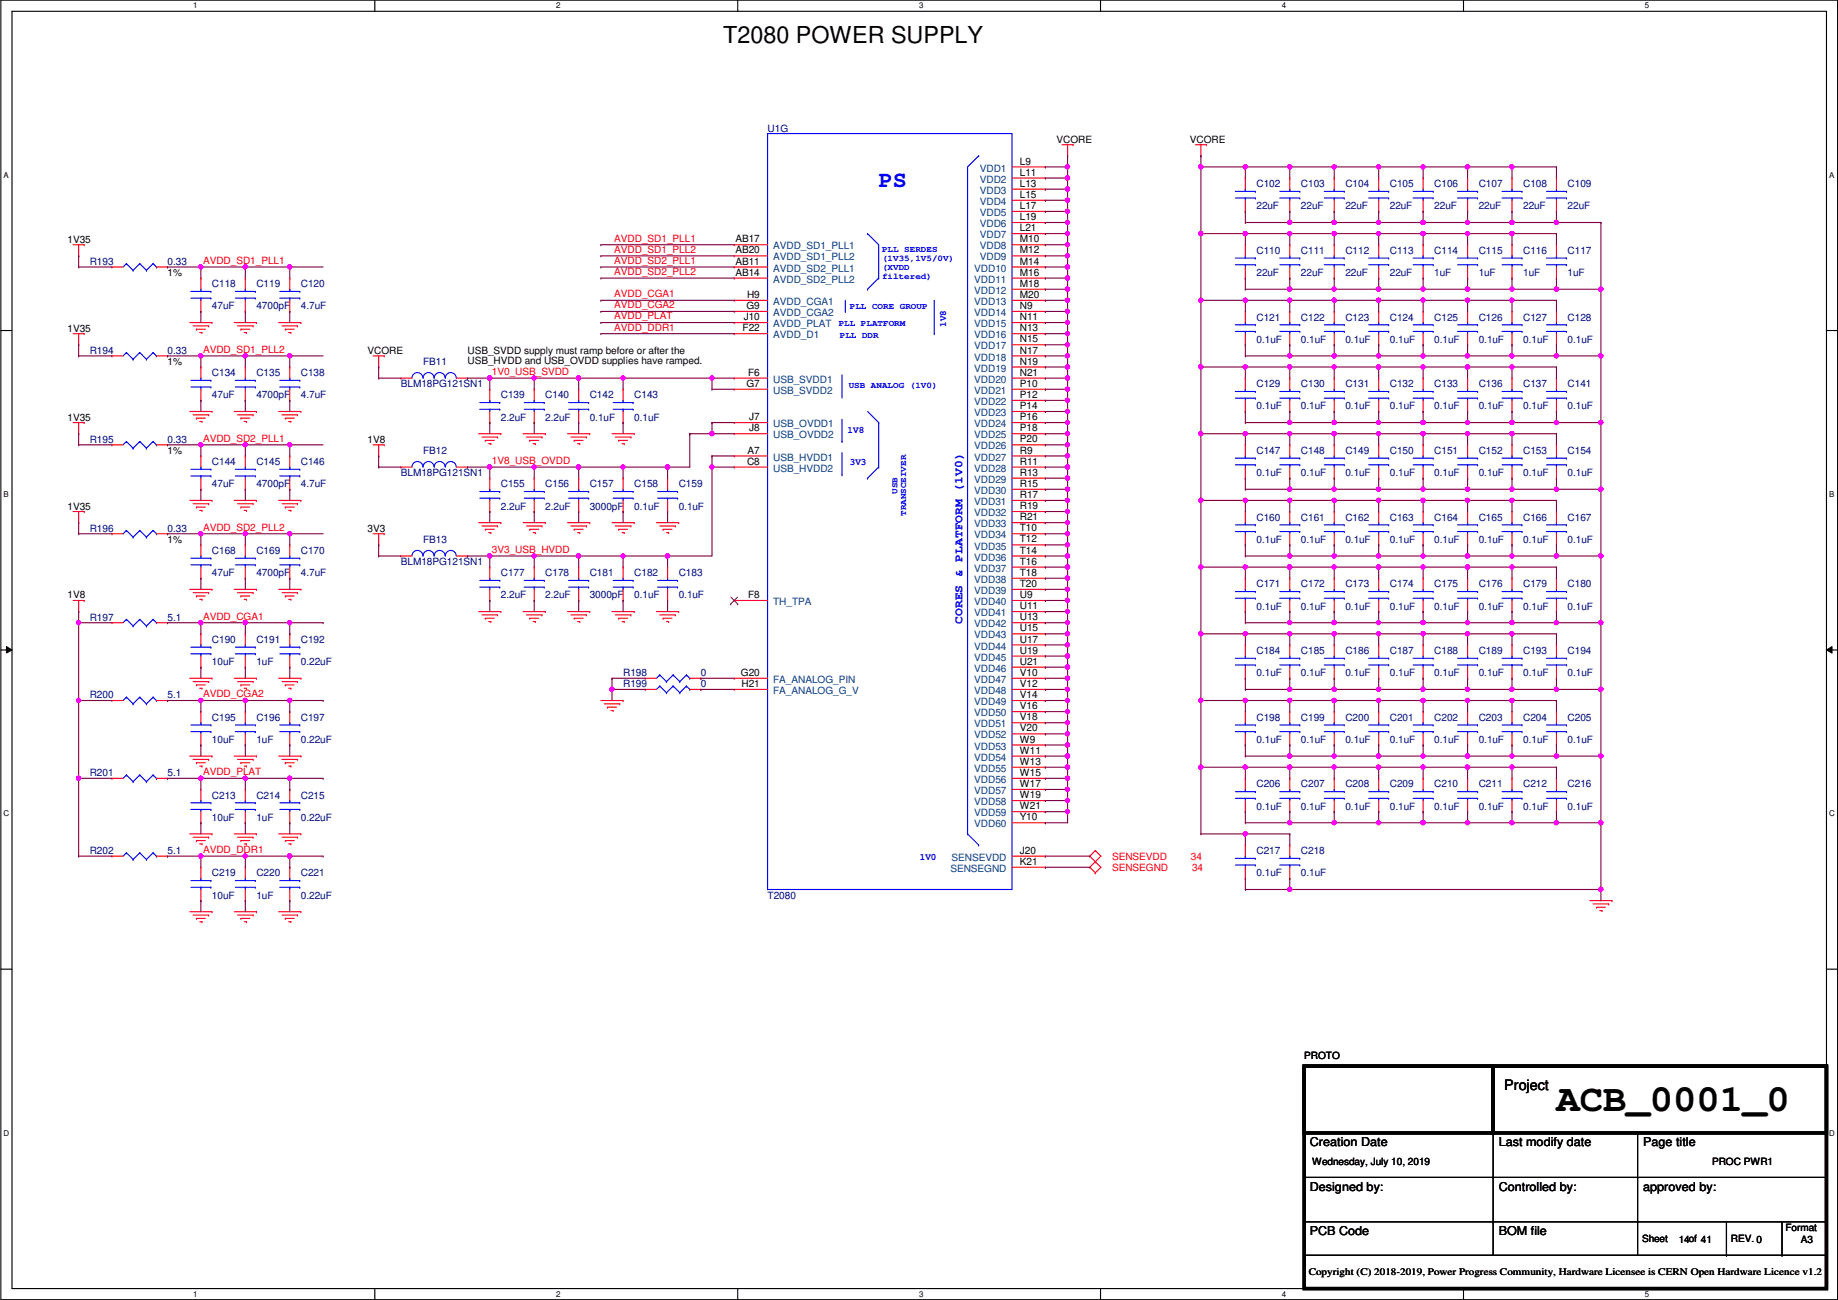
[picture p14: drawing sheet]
<svg xmlns="http://www.w3.org/2000/svg" width="420mm" height="297mm" viewBox="0 0 420 297" stroke-linecap="round" stroke-linejoin="round" font-family="sans-serif">
<defs><g id="words">
<text font-size="8.9" x="355.8" y="253.8">ACB_0001_0</text>
<text font-size="5.3" x="165.3" y="9.9">T2080 POWER SUPPLY</text>
<text font-size="5.3" fill="#00f" x="200.9" y="42.6">PS</text>
<text font-size="3.3" x="343.9" y="249.1">Project</text>
<text font-size="2.8" fill="#00f" x="220" y="142.5" transform="rotate(-90 220 142.5)">CORES &amp; PLATFORM (1V0)</text>
<g font-size="2.8">
<text x="299.4" y="261.9">Creation Date</text>
<text x="342.6" y="261.9">Last modify date</text>
<text x="375.6" y="261.9">Page title</text>
<text x="299.4" y="272.1">Designed by:</text>
<text x="342.6" y="272.1">Controlled by:</text>
<text x="375.6" y="272.1">approved by:</text>
<text x="299.4" y="282.2">PCB Code</text>
<text x="342.6" y="282.2">BOM file</text>
</g>
<g font-size="2.3" fill="#00007f">
<text x="175.5" y="30.1">U1G</text>
<text x="287.2" y="42.8">C102</text>
<text x="287.2" y="47.8">22uF</text>
<text x="297.4" y="42.8">C103</text>
<text x="297.4" y="47.8">22uF</text>
<text x="307.5" y="42.8">C104</text>
<text x="307.5" y="47.8">22uF</text>
<text x="317.7" y="42.8">C105</text>
<text x="317.7" y="47.8">22uF</text>
<text x="327.9" y="42.8">C106</text>
<text x="327.9" y="47.8">22uF</text>
<text x="338" y="42.8">C107</text>
<text x="338" y="47.8">22uF</text>
<text x="348.2" y="42.8">C108</text>
<text x="348.2" y="47.8">22uF</text>
<text x="358.3" y="42.8">C109</text>
<text x="358.3" y="47.8">22uF</text>
<text x="287.2" y="58">C110</text>
<text x="297.4" y="58">C111</text>
<text x="307.5" y="58">C112</text>
<text x="317.7" y="58">C113</text>
<text x="327.9" y="58">C114</text>
<text x="338" y="58">C115</text>
<text x="348.2" y="58">C116</text>
<text x="358.3" y="58">C117</text>
<text x="20.5" y="60.5">R193</text>
<text x="38.3" y="60.5">0.33</text>
<text x="48.5" y="65.6">C118</text>
<text x="58.6" y="65.6">C119</text>
<text x="68.8" y="65.6">C120</text>
<text x="287.2" y="63.1">22uF</text>
<text x="297.4" y="63.1">22uF</text>
<text x="307.5" y="63.1">22uF</text>
<text x="317.7" y="63.1">22uF</text>
<text x="327.9" y="63.1">1uF</text>
<text x="338" y="63.1">1uF</text>
<text x="348.2" y="63.1">1uF</text>
<text x="358.3" y="63.1">1uF</text>
<text x="48.5" y="70.7">47uF</text>
<text x="58.6" y="70.7">4700pF</text>
<text x="68.8" y="70.7">4.7uF</text>
<text x="287.2" y="73.2">C121</text>
<text x="297.4" y="73.2">C122</text>
<text x="307.5" y="73.2">C123</text>
<text x="317.7" y="73.2">C124</text>
<text x="327.9" y="73.2">C125</text>
<text x="338" y="73.2">C126</text>
<text x="348.2" y="73.2">C127</text>
<text x="358.3" y="73.2">C128</text>
<text x="20.5" y="80.9">R194</text>
<text x="38.3" y="80.9">0.33</text>
<text x="96.7" y="83.4">FB11</text>
<text x="287.2" y="78.3">0.1uF</text>
<text x="297.4" y="78.3">0.1uF</text>
<text x="307.5" y="78.3">0.1uF</text>
<text x="317.7" y="78.3">0.1uF</text>
<text x="327.9" y="78.3">0.1uF</text>
<text x="338" y="78.3">0.1uF</text>
<text x="348.2" y="78.3">0.1uF</text>
<text x="358.3" y="78.3">0.1uF</text>
<text x="48.5" y="85.9">C134</text>
<text x="58.6" y="85.9">C135</text>
<text x="68.8" y="85.9">C138</text>
<text x="91.6" y="88.5">BLM18PG121SN1</text>
<text x="287.2" y="88.5">C129</text>
<text x="297.4" y="88.5">C130</text>
<text x="307.5" y="88.5">C131</text>
<text x="317.7" y="88.5">C132</text>
<text x="327.9" y="88.5">C133</text>
<text x="338" y="88.5">C136</text>
<text x="348.2" y="88.5">C137</text>
<text x="358.3" y="88.5">C141</text>
<text x="48.5" y="91">47uF</text>
<text x="58.6" y="91">4700pF</text>
<text x="68.8" y="91">4.7uF</text>
<text x="114.5" y="91">C139</text>
<text x="124.7" y="91">C140</text>
<text x="134.8" y="91">C142</text>
<text x="145" y="91">C143</text>
<text x="287.2" y="93.6">0.1uF</text>
<text x="297.4" y="93.6">0.1uF</text>
<text x="307.5" y="93.6">0.1uF</text>
<text x="317.7" y="93.6">0.1uF</text>
<text x="327.9" y="93.6">0.1uF</text>
<text x="338" y="93.6">0.1uF</text>
<text x="348.2" y="93.6">0.1uF</text>
<text x="358.3" y="93.6">0.1uF</text>
<text x="20.5" y="101.2">R195</text>
<text x="38.3" y="101.2">0.33</text>
<text x="114.5" y="96.1">2.2uF</text>
<text x="124.7" y="96.1">2.2uF</text>
<text x="134.8" y="96.1">0.1uF</text>
<text x="145" y="96.1">0.1uF</text>
<text x="48.5" y="106.3">C144</text>
<text x="58.6" y="106.3">C145</text>
<text x="68.8" y="106.3">C146</text>
<text x="96.7" y="103.7">FB12</text>
<text x="287.2" y="103.7">C147</text>
<text x="297.4" y="103.7">C148</text>
<text x="307.5" y="103.7">C149</text>
<text x="317.7" y="103.7">C150</text>
<text x="327.9" y="103.7">C151</text>
<text x="338" y="103.7">C152</text>
<text x="348.2" y="103.7">C153</text>
<text x="358.3" y="103.7">C154</text>
<text x="48.5" y="111.3">47uF</text>
<text x="58.6" y="111.3">4700pF</text>
<text x="68.8" y="111.3">4.7uF</text>
<text x="91.6" y="108.8">BLM18PG121SN1</text>
<text x="114.5" y="111.3">C155</text>
<text x="124.7" y="111.3">C156</text>
<text x="134.8" y="111.3">C157</text>
<text x="145" y="111.3">C158</text>
<text x="155.1" y="111.3">C159</text>
<text x="287.2" y="108.8">0.1uF</text>
<text x="297.4" y="108.8">0.1uF</text>
<text x="307.5" y="108.8">0.1uF</text>
<text x="317.7" y="108.8">0.1uF</text>
<text x="327.9" y="108.8">0.1uF</text>
<text x="338" y="108.8">0.1uF</text>
<text x="348.2" y="108.8">0.1uF</text>
<text x="358.3" y="108.8">0.1uF</text>
<text x="114.5" y="116.4">2.2uF</text>
<text x="124.7" y="116.4">2.2uF</text>
<text x="134.8" y="116.4">3000pF</text>
<text x="145" y="116.4">0.1uF</text>
<text x="155.1" y="116.4">0.1uF</text>
<text x="287.2" y="119">C160</text>
<text x="297.4" y="119">C161</text>
<text x="307.5" y="119">C162</text>
<text x="317.7" y="119">C163</text>
<text x="327.9" y="119">C164</text>
<text x="338" y="119">C165</text>
<text x="348.2" y="119">C166</text>
<text x="358.3" y="119">C167</text>
<text x="20.5" y="121.5">R196</text>
<text x="38.3" y="121.5">0.33</text>
<text x="96.7" y="124">FB13</text>
<text x="287.2" y="124">0.1uF</text>
<text x="297.4" y="124">0.1uF</text>
<text x="307.5" y="124">0.1uF</text>
<text x="317.7" y="124">0.1uF</text>
<text x="327.9" y="124">0.1uF</text>
<text x="338" y="124">0.1uF</text>
<text x="348.2" y="124">0.1uF</text>
<text x="358.3" y="124">0.1uF</text>
<text x="48.5" y="126.6">C168</text>
<text x="48.5" y="131.7">47uF</text>
<text x="58.6" y="126.6">C169</text>
<text x="58.6" y="131.7">4700pF</text>
<text x="68.8" y="126.6">C170</text>
<text x="68.8" y="131.7">4.7uF</text>
<text x="91.6" y="129.1">BLM18PG121SN1</text>
<text x="114.5" y="131.7">C177</text>
<text x="124.7" y="131.7">C178</text>
<text x="134.8" y="131.7">C181</text>
<text x="145" y="131.7">C182</text>
<text x="155.1" y="131.7">C183</text>
<text x="114.5" y="136.7">2.2uF</text>
<text x="124.7" y="136.7">2.2uF</text>
<text x="134.8" y="136.7">3000pF</text>
<text x="145" y="136.7">0.1uF</text>
<text x="155.1" y="136.7">0.1uF</text>
<text x="287.2" y="134.2">C171</text>
<text x="297.4" y="134.2">C172</text>
<text x="307.5" y="134.2">C173</text>
<text x="317.7" y="134.2">C174</text>
<text x="327.9" y="134.2">C175</text>
<text x="338" y="134.2">C176</text>
<text x="348.2" y="134.2">C179</text>
<text x="358.3" y="134.2">C180</text>
<text x="20.5" y="141.8">R197</text>
<text x="38.3" y="141.8">5.1</text>
<text x="287.2" y="139.3">0.1uF</text>
<text x="297.4" y="139.3">0.1uF</text>
<text x="307.5" y="139.3">0.1uF</text>
<text x="317.7" y="139.3">0.1uF</text>
<text x="327.9" y="139.3">0.1uF</text>
<text x="338" y="139.3">0.1uF</text>
<text x="348.2" y="139.3">0.1uF</text>
<text x="358.3" y="139.3">0.1uF</text>
<text x="48.5" y="146.9">C190</text>
<text x="58.6" y="146.9">C191</text>
<text x="68.8" y="146.9">C192</text>
<text x="287.2" y="149.4">C184</text>
<text x="297.4" y="149.4">C185</text>
<text x="307.5" y="149.4">C186</text>
<text x="317.7" y="149.4">C187</text>
<text x="327.9" y="149.4">C188</text>
<text x="338" y="149.4">C189</text>
<text x="348.2" y="149.4">C193</text>
<text x="358.3" y="149.4">C194</text>
<text x="48.5" y="152">10uF</text>
<text x="58.6" y="152">1uF</text>
<text x="68.8" y="152">0.22uF</text>
<text x="142.4" y="154.5">R198</text>
<text x="160.2" y="154.5">0</text>
<text x="287.2" y="154.5">0.1uF</text>
<text x="297.4" y="154.5">0.1uF</text>
<text x="307.5" y="154.5">0.1uF</text>
<text x="317.7" y="154.5">0.1uF</text>
<text x="327.9" y="154.5">0.1uF</text>
<text x="338" y="154.5">0.1uF</text>
<text x="348.2" y="154.5">0.1uF</text>
<text x="358.3" y="154.5">0.1uF</text>
<text x="20.5" y="159.6">R200</text>
<text x="38.3" y="159.6">5.1</text>
<text x="142.4" y="157.1">R199</text>
<text x="160.2" y="157.1">0</text>
<text x="48.5" y="164.7">C195</text>
<text x="58.6" y="164.7">C196</text>
<text x="68.8" y="164.7">C197</text>
<text x="287.2" y="164.7">C198</text>
<text x="297.4" y="164.7">C199</text>
<text x="307.5" y="164.7">C200</text>
<text x="317.7" y="164.7">C201</text>
<text x="327.9" y="164.7">C202</text>
<text x="338" y="164.7">C203</text>
<text x="348.2" y="164.7">C204</text>
<text x="358.3" y="164.7">C205</text>
<text x="48.5" y="169.8">10uF</text>
<text x="58.6" y="169.8">1uF</text>
<text x="68.8" y="169.8">0.22uF</text>
<text x="287.2" y="169.8">0.1uF</text>
<text x="297.4" y="169.8">0.1uF</text>
<text x="307.5" y="169.8">0.1uF</text>
<text x="317.7" y="169.8">0.1uF</text>
<text x="327.9" y="169.8">0.1uF</text>
<text x="338" y="169.8">0.1uF</text>
<text x="348.2" y="169.8">0.1uF</text>
<text x="358.3" y="169.8">0.1uF</text>
<text x="20.5" y="177.4">R201</text>
<text x="38.3" y="177.4">5.1</text>
<text x="287.2" y="179.9">C206</text>
<text x="297.4" y="179.9">C207</text>
<text x="307.5" y="179.9">C208</text>
<text x="317.7" y="179.9">C209</text>
<text x="327.9" y="179.9">C210</text>
<text x="338" y="179.9">C211</text>
<text x="348.2" y="179.9">C212</text>
<text x="358.3" y="179.9">C216</text>
<text x="48.5" y="182.5">C213</text>
<text x="58.6" y="182.5">C214</text>
<text x="68.8" y="182.5">C215</text>
<text x="287.2" y="185">0.1uF</text>
<text x="297.4" y="185">0.1uF</text>
<text x="307.5" y="185">0.1uF</text>
<text x="317.7" y="185">0.1uF</text>
<text x="327.9" y="185">0.1uF</text>
<text x="338" y="185">0.1uF</text>
<text x="348.2" y="185">0.1uF</text>
<text x="358.3" y="185">0.1uF</text>
<text x="48.5" y="187.5">10uF</text>
<text x="58.6" y="187.5">1uF</text>
<text x="68.8" y="187.5">0.22uF</text>
<text x="20.5" y="195.2">R202</text>
<text x="38.3" y="195.2">5.1</text>
<text x="287.2" y="195.2">C217</text>
<text x="297.4" y="195.2">C218</text>
<text x="48.5" y="200.2">C219</text>
<text x="58.6" y="200.2">C220</text>
<text x="68.8" y="200.2">C221</text>
<text x="287.2" y="200.2">0.1uF</text>
<text x="297.4" y="200.2">0.1uF</text>
<text x="48.5" y="205.3">10uF</text>
<text x="58.6" y="205.3">1uF</text>
<text x="68.8" y="205.3">0.22uF</text>
<text x="175.5" y="205.3">T2080</text>
</g>
<g font-size="2.3">
<text x="241.5" y="32.6">VCORE</text>
<text x="272" y="32.6">VCORE</text>
<text x="233.1" y="37.6">L9</text>
<text x="233.1" y="40.1">L11</text>
<text x="233.1" y="42.7">L13</text>
<text x="233.1" y="45.2">L15</text>
<text x="233.1" y="47.8">L17</text>
<text x="233.1" y="50.3">L19</text>
<text x="233.1" y="52.8">L21</text>
<text x="15.4" y="55.5">1V35</text>
<text x="168.1" y="55.4">AB17</text>
<text x="168.1" y="57.9">AB20</text>
<text x="233.1" y="55.4">M10</text>
<text x="233.1" y="57.9">M12</text>
<text x="38.3" y="63.1">1%</text>
<text x="168.1" y="60.5">AB11</text>
<text x="168.1" y="63">AB14</text>
<text x="233.1" y="60.5">M14</text>
<text x="233.1" y="63">M16</text>
<text x="233.1" y="65.5">M18</text>
<text x="170.6" y="70.6">G9</text>
<text x="170.8" y="68.1">H9</text>
<text x="233.1" y="68.1">M20</text>
<text x="233.1" y="70.6">N9</text>
<text x="15.4" y="75.8">1V35</text>
<text x="169.7" y="75.7">F22</text>
<text x="170" y="73.2">J10</text>
<text x="233.1" y="73.2">N11</text>
<text x="233.1" y="75.7">N13</text>
<text x="38.3" y="83.4">1%</text>
<text x="84" y="80.9">VCORE</text>
<text x="106.9" y="80.9">USB_SVDD supply must ramp before or after the</text>
<text x="106.9" y="83.2">USB_HVDD and USB_OVDD supplies have ramped.</text>
<text x="233.1" y="78.2">N15</text>
<text x="233.1" y="80.8">N17</text>
<text x="233.1" y="83.3">N19</text>
<text x="170.6" y="88.4">G7</text>
<text x="171" y="85.9">F6</text>
<text x="233.1" y="85.9">N21</text>
<text x="233.1" y="88.4">P10</text>
<text x="233.1" y="90.9">P12</text>
<text x="233.1" y="93.5">P14</text>
<text x="15.4" y="96.1">1V35</text>
<text x="84" y="101.2">1V8</text>
<text x="171.3" y="98.6">J8</text>
<text x="171.3" y="96">J7</text>
<text x="233.1" y="96">P16</text>
<text x="233.1" y="98.6">P18</text>
<text x="233.1" y="101.1">P20</text>
<text x="38.3" y="103.7">1%</text>
<text x="170.8" y="106.2">C8</text>
<text x="170.9" y="103.6">A7</text>
<text x="233.1" y="103.6">R9</text>
<text x="233.1" y="106.2">R11</text>
<text x="233.1" y="108.7">R13</text>
<text x="233.1" y="111.3">R15</text>
<text x="233.1" y="113.8">R17</text>
<text x="15.4" y="116.4">1V35</text>
<text x="233.1" y="116.3">R19</text>
<text x="233.1" y="118.9">R21</text>
<text x="38.3" y="124">1%</text>
<text x="84" y="121.5">3V3</text>
<text x="233.1" y="121.4">T10</text>
<text x="233.1" y="124">T12</text>
<text x="233.1" y="126.5">T14</text>
<text x="233.1" y="129">T16</text>
<text x="233.1" y="131.6">T18</text>
<text x="15.4" y="136.7">1V8</text>
<text x="171" y="136.7">F8</text>
<text x="233.1" y="134.1">T20</text>
<text x="233.1" y="136.7">U9</text>
<text x="233.1" y="139.2">U11</text>
<text x="233.1" y="141.7">U13</text>
<text x="233.1" y="144.3">U15</text>
<text x="233.1" y="146.8">U17</text>
<text x="233.1" y="149.4">U19</text>
<text x="169.4" y="154.4">G20</text>
<text x="233.1" y="151.9">U21</text>
<text x="233.1" y="154.4">V10</text>
<text x="169.5" y="157">H21</text>
<text x="233.1" y="157">V12</text>
<text x="233.1" y="159.5">V14</text>
<text x="233.1" y="162.1">V16</text>
<text x="233.1" y="164.6">V18</text>
<text x="233.1" y="167.1">V20</text>
<text x="233.1" y="169.7">W9</text>
<text x="233.1" y="172.2">W11</text>
<text x="233.1" y="174.8">W13</text>
<text x="233.1" y="177.3">W15</text>
<text x="233.1" y="179.8">W17</text>
<text x="233.1" y="182.4">W19</text>
<text x="233.1" y="184.9">W21</text>
<text x="233.1" y="187.5">Y10</text>
<text x="233.1" y="195.1">J20</text>
<text x="233.1" y="197.6">K21</text>
<text x="298.1" y="241.9">PROTO</text>
<text x="299.9" y="266.3">Wednesday, July 10, 2019</text>
<text x="391.4" y="266.3">PROC PWR1</text>
<text x="408.1" y="281.3">Format</text>
<text x="375.4" y="283.8">Sheet</text>
<text x="383.7" y="284.1">14of 41</text>
<text x="395.7" y="283.8">REV. 0</text>
<text x="411.7" y="284.1">A3</text>
<text x="299.2" y="291.4">Copyright (C) 2018-2019, Power Progress Community, Hardware Licensee is CERN Open Hardware Licence v1.2</text>
</g>
<g font-size="2.3" fill="#00407f">
<text x="224" y="39.2">VDD1</text>
<text x="224" y="41.7">VDD2</text>
<text x="224" y="44.3">VDD3</text>
<text x="224" y="46.8">VDD4</text>
<text x="224" y="49.4">VDD5</text>
<text x="224" y="51.9">VDD6</text>
<text x="176.7" y="57">AVDD_SD1_PLL1</text>
<text x="176.7" y="59.5">AVDD_SD1_PLL2</text>
<text x="224" y="54.4">VDD7</text>
<text x="224" y="57">VDD8</text>
<text x="224" y="59.5">VDD9</text>
<text x="176.7" y="62.1">AVDD_SD2_PLL1</text>
<text x="176.7" y="64.6">AVDD_SD2_PLL2</text>
<text x="222.7" y="62.1">VDD10</text>
<text x="222.7" y="64.6">VDD11</text>
<text x="176.7" y="69.7">AVDD_CGA1</text>
<text x="222.7" y="67.1">VDD12</text>
<text x="222.7" y="69.7">VDD13</text>
<text x="176.7" y="72.2">AVDD_CGA2</text>
<text x="176.7" y="74.8">AVDD_PLAT</text>
<text x="176.7" y="77.3">AVDD_D1</text>
<text x="222.7" y="72.2">VDD14</text>
<text x="222.7" y="74.8">VDD15</text>
<text x="222.7" y="77.3">VDD16</text>
<text x="222.7" y="79.8">VDD17</text>
<text x="222.7" y="82.4">VDD18</text>
<text x="176.7" y="87.5">USB_SVDD1</text>
<text x="222.7" y="84.9">VDD19</text>
<text x="222.7" y="87.5">VDD20</text>
<text x="176.7" y="90">USB_SVDD2</text>
<text x="222.7" y="90">VDD21</text>
<text x="222.7" y="92.5">VDD22</text>
<text x="222.7" y="95.1">VDD23</text>
<text x="176.7" y="100.2">USB_OVDD2</text>
<text x="176.7" y="97.6">USB_OVDD1</text>
<text x="222.7" y="97.6">VDD24</text>
<text x="222.7" y="100.2">VDD25</text>
<text x="176.7" y="105.2">USB_HVDD1</text>
<text x="176.7" y="107.8">USB_HVDD2</text>
<text x="222.7" y="102.7">VDD26</text>
<text x="222.7" y="105.2">VDD27</text>
<text x="222.7" y="107.8">VDD28</text>
<text x="222.7" y="110.3">VDD29</text>
<text x="222.7" y="112.9">VDD30</text>
<text x="222.7" y="115.4">VDD31</text>
<text x="222.7" y="117.9">VDD32</text>
<text x="222.7" y="120.5">VDD33</text>
<text x="222.7" y="123">VDD34</text>
<text x="222.7" y="125.6">VDD35</text>
<text x="222.7" y="128.1">VDD36</text>
<text x="222.7" y="130.6">VDD37</text>
<text x="222.7" y="133.2">VDD38</text>
<text x="222.7" y="135.7">VDD39</text>
<text x="176.7" y="138.3">TH_TPA</text>
<text x="222.7" y="138.3">VDD40</text>
<text x="222.7" y="140.8">VDD41</text>
<text x="222.7" y="143.3">VDD42</text>
<text x="222.7" y="145.9">VDD43</text>
<text x="222.7" y="148.4">VDD44</text>
<text x="222.7" y="151">VDD45</text>
<text x="222.7" y="153.5">VDD46</text>
<text x="176.7" y="156">FA_ANALOG_PIN</text>
<text x="176.7" y="158.6">FA_ANALOG_G_V</text>
<text x="222.7" y="156">VDD47</text>
<text x="222.7" y="158.6">VDD48</text>
<text x="222.7" y="161.1">VDD49</text>
<text x="222.7" y="163.7">VDD50</text>
<text x="222.7" y="166.2">VDD51</text>
<text x="222.7" y="168.7">VDD52</text>
<text x="222.7" y="171.3">VDD53</text>
<text x="222.7" y="173.8">VDD54</text>
<text x="222.7" y="176.4">VDD55</text>
<text x="222.7" y="178.9">VDD56</text>
<text x="222.7" y="181.4">VDD57</text>
<text x="222.7" y="184">VDD58</text>
<text x="222.7" y="186.5">VDD59</text>
<text x="222.7" y="189.1">VDD60</text>
<text x="217.5" y="196.7">SENSEVDD</text>
<text x="217.2" y="199.2">SENSEGND</text>
</g>
<g font-size="2.3" fill="#f00">
<text x="140.4" y="55.2">AVDD_SD1_PLL1</text>
<text x="140.4" y="57.7">AVDD_SD1_PLL2</text>
<text x="46.4" y="60.3">AVDD_SD1_PLL1</text>
<text x="140.4" y="60.3">AVDD_SD2_PLL1</text>
<text x="140.4" y="62.8">AVDD_SD2_PLL2</text>
<text x="140.4" y="67.9">AVDD_CGA1</text>
<text x="140.4" y="70.4">AVDD_CGA2</text>
<text x="140.4" y="73">AVDD_PLAT</text>
<text x="140.4" y="75.5">AVDD_DDR1</text>
<text x="46.4" y="80.6">AVDD_SD1_PLL2</text>
<text x="112.5" y="85.7">1V0_USB_SVDD</text>
<text x="46.4" y="100.9">AVDD_SD2_PLL1</text>
<text x="112.5" y="106">1V8_USB_OVDD</text>
<text x="46.4" y="121.2">AVDD_SD2_PLL2</text>
<text x="112.5" y="126.3">3V3_USB_HVDD</text>
<text x="46.4" y="141.6">AVDD_CGA1</text>
<text x="46.4" y="159.3">AVDD_CGA2</text>
<text x="46.4" y="177.1">AVDD_PLAT</text>
<text x="46.4" y="194.9">AVDD_DDR1</text>
<text x="254.2" y="196.4">SENSEVDD</text>
<text x="272.2" y="196.4">34</text>
<text x="254.2" y="199">SENSEGND</text>
<text x="272.5" y="199">34</text>
</g>
<g font-size="2.3" fill="#00f">
<text x="216.3" y="74.7" transform="rotate(-90 216.3 74.7)">1V8</text>
<text x="193.7" y="98.9">1V8</text>
<text x="194.3" y="106.3">3V3</text>
<text x="210.3" y="196.5">1V0</text>
</g>
<g font-size="2" fill="#00f">
<text x="201.6" y="57.6">PLL SERDES</text>
<text x="201.6" y="59.6">(1V35,1V5/0V)</text>
<text x="201.6" y="61.7">(XVDD</text>
<text x="201.6" y="63.7">filtered)</text>
<text x="194.3" y="70.6">PLL CORE GROUP</text>
<text x="191.7" y="74.4">PLL PLATFORM</text>
<text x="192" y="77.2">PLL DDR</text>
<text x="194" y="88.6">USB ANALOG (1V0)</text>
<text x="205.1" y="112.8" transform="rotate(-90 205.1 112.8)">USB</text>
<text x="207.2" y="117.9" transform="rotate(-90 207.2 117.9)">TRANSCEIVER</text>
</g>
<g font-size="1.8">
<text x="44.2" y="1.9">1</text>
<text x="127.1" y="1.9">2</text>
<text x="210.1" y="1.9">3</text>
<text x="293" y="1.9">4</text>
<text x="376" y="1.9">5</text>
<text x=".8" y="40.6">A</text>
<text x="418.2" y="40.6">A</text>
<text x=".8" y="113.6">B</text>
<text x="418.2" y="113.6">B</text>
<text x=".8" y="186.6">C</text>
<text x="418.2" y="186.6">C</text>
<text x=".8" y="259.5">D</text>
<text x="418.2" y="259.5">D</text>
<text x="44.2" y="296.3">1</text>
<text x="127.1" y="296.3">2</text>
<text x="210.1" y="296.3">3</text>
<text x="293" y="296.3">4</text>
<text x="376" y="296.3">5</text>
</g>
</g></defs>
<path d="M.2 0h419.9v297h-419.9zM2.7 2.6h414.8v291.8h-414.8z" fill="none" stroke="#000" stroke-width=".25"/>
<g fill="#fff">
<path d="M44.2 .3h1v2h-1z"/>
<path d="M44.2 294.7h1v2h-1z"/>
</g>
<path d="M85.7 0v2.6M85.7 294.4v2.6" fill="none" stroke="#000" stroke-width=".25"/>
<g fill="#fff">
<path d="M127.1 .3h1v2h-1z"/>
<path d="M127.1 294.7h1v2h-1z"/>
</g>
<path d="M168.6 0v2.6M168.6 294.4v2.6" fill="none" stroke="#000" stroke-width=".25"/>
<g fill="#fff">
<path d="M210.1 .3h1v2h-1z"/>
<path d="M210.1 294.7h1v2h-1z"/>
</g>
<path d="M251.6 0v2.6M251.6 294.4v2.6" fill="none" stroke="#000" stroke-width=".25"/>
<g fill="#fff">
<path d="M293 .3h1v2h-1z"/>
<path d="M293 294.7h1v2h-1z"/>
</g>
<path d="M334.5 0v2.6M334.5 294.4v2.6" fill="none" stroke="#000" stroke-width=".25"/>
<g fill="#fff">
<path d="M376 .3h1v2h-1z"/>
<path d="M376 294.7h1v2h-1z"/>
<path d="M.8 39h1.2v2h-1.2z"/>
<path d="M418.2 39h1.1v2h-1.1z"/>
<path d="M.8 112h1.2v2h-1.2z"/>
<path d="M418.2 112h1.1v2h-1.1z"/>
</g>
<path d="M.2 75.5h2.5M417.5 75.5h2.6" fill="none" stroke="#000" stroke-width=".25"/>
<g fill="#fff">
<path d="M.8 185h1.3v1.9h-1.3z"/>
<path d="M418.2 185h1.2v1.9h-1.2z"/>
</g>
<path d="M.2 148.5h2.5M417.5 148.5h2.6" fill="none" stroke="#000" stroke-width=".25"/>
<path d="M1.5 147.7l1.2 .8-1.2 .7zM417.5 148.5l1.3-.8v1.5z" fill="#000"/>
<path d="M1.5 147.7l1.2 .8-1.2 .7zM417.5 148.5l1.3-.8v1.5z" fill="none" stroke="#000" stroke-width=".23"/>
<g fill="#fff">
<path d="M.8 257.9h1.3v2h-1.3z"/>
<path d="M418.2 257.9h1.2v2h-1.2z"/>
</g>
<g fill="none" stroke="#000" stroke-width=".25">
<path d="M.2 221.4h2.5M417.5 221.4h2.6M298.1 243.6h12.7M310.8 243.6h.1M341.3 258.9v20.3M374.3 258.9v20.3M298.1 269h119.4M298.1 279.2h119.4M341.3 269h.1M341.3 279.2h.1M341.3 279.2v7.6h-43.2M374.3 269h.1"/>
<path d="M374.3 279.2h.1M374.3 279.2v7.6h-33M394.7 279.2v7.6M407.4 279.2v7.6M417.5 269h.1M417.5 279.2h.1M374.3 286.8h43.2M394.7 286.8h.1M407.4 286.8h.1M417.5 286.8h.1"/>
</g>
<g fill="none" stroke="#f00" stroke-width=".25">
<path d="M231.3 38.1h7.7M239 38.1h.1M242.8 33.1h2.5M244 35.6h.1M244 33.1v2.5M245.3 33.1h.1M273.3 33.1h2.5M274.5 35.6h.1M274.5 33.1v2.5M275.8 33.1h.1M16.7 55.9h2.6M18 58.5h.1"/>
<path d="M18 55.9v2.6M19.3 55.9h.1M167.8 55.9h.1M167.8 58.5h.1M167.8 55.9h7.7M167.8 58.5h7.7M231.3 55.9h7.7M231.3 58.5h7.7M231.3 40.7h7.7M231.3 43.2h7.7M231.3 45.8h7.7M231.3 48.3h7.7"/>
<path d="M231.3 50.8h7.7M231.3 53.4h7.7M239 40.7h.1M239 43.2h.1M239 45.8h.1M239 48.3h.1M239 50.8h.1M239 53.4h.1M239 55.9h.1M239 58.5h.1M284.7 55.9h.1M284.7 40.7h.1"/>
<path d="M284.7 48.3h.1M284.7 40.7v2.5M284.7 45.8v2.5M284.7 55.9v2.6M294.8 40.7h.1M294.8 48.3h.1M294.8 55.9h.1M294.8 40.7v2.5M294.8 45.8v2.5M294.8 55.9v2.6M305 55.9h.1M305 40.7h.1"/>
<path d="M305 48.3h.1M305 40.7v2.5M305 45.8v2.5M305 55.9v2.6M315.2 55.9h.1M315.2 40.7h.1M315.2 48.3h.1M315.2 40.7v2.5M315.2 45.8v2.5M315.2 55.9v2.6M325.3 55.9h.1M325.3 40.7h.1"/>
<path d="M325.3 48.3h.1M325.3 40.7v2.5M325.3 45.8v2.5M325.3 55.9v2.6M335.5 55.9h.1M335.5 40.7h.1M335.5 48.3h.1M335.5 40.7v2.5M335.5 45.8v2.5M335.5 55.9v2.6M345.6 55.9h.1M345.6 40.7h.1"/>
<path d="M345.6 48.3h.1M345.6 40.7v2.5M345.6 45.8v2.5M345.6 55.9v2.6M355.8 55.9h.1M355.8 40.7h.1M355.8 48.3h.1M355.8 40.7v2.5M355.8 45.8v2.5M355.8 55.9v2.6M16.7 76.2h2.6M18 78.8h.1"/>
<path d="M18 76.2v2.6M19.3 76.2h.1M25.6 61h.1M25.6 61h2.5M35.8 61h2.5M38.3 61h.1M43.4 73.7h5.1M44.1 74.5h3.6M44.9 75.2h.1M44.9 75.2h2M45.7 76h.5M45.9 63.5h.1"/>
<path d="M45.9 71.2h.1M45.9 63.5v2.6M45.9 68.6v2.6M46.2 76h.1M47.7 74.5h.1M48.5 73.7h.1M53.5 73.7h5.1M54.3 74.5h3.6M55.1 75.2h.1M55.1 75.2h2M55.8 76h.5M56.1 63.5h.1"/>
<path d="M56.1 71.2h.1M56.1 63.5v2.6M56.1 68.6v2.6M56.3 76h.1M57.9 74.5h.1M58.6 73.7h.1M63.7 73.7h5.1M64.5 74.5h3.5M65.2 75.2h.1M65.2 75.2h2.1M66 76h.5M66.2 63.5h.1"/>
<path d="M66.2 71.2h.1M66.2 63.5v2.6M66.2 68.6v2.6M66.5 76h.1M68 74.5h.1M68.8 73.7h.1M167.8 71.2h.1M167.8 73.7h.1M167.8 68.6h.1M167.8 76.2h.1M167.8 61h.1M167.8 63.5h.1"/>
<path d="M167.8 73.7h7.7M167.8 76.2h7.7M167.8 61h7.7M167.8 71.2h7.7M167.8 68.6h7.7M167.8 63.5h7.7M231.3 73.7h7.7M231.3 76.2h7.7M231.3 61h7.7M231.3 71.2h7.7M231.3 68.6h7.7M231.3 63.5h7.7"/>
<path d="M231.3 66.1h7.7M231.3 78.8h7.7M239 61h.1M239 63.5h.1M239 66.1h.1M239 68.6h.1M239 71.2h.1M239 73.7h.1M239 76.2h.1M239 78.8h.1M284.7 63.5h.1M284.7 71.2h.1"/>
<path d="M284.7 78.8h.1M284.7 61v2.5M284.7 71.2v2.5M284.7 76.2v2.6M294.8 71.2h.1M294.8 78.8h.1M294.8 63.5h.1M294.8 61v2.5M294.8 71.2v2.5M294.8 76.2v2.6M305 71.2h.1M305 78.8h.1"/>
<path d="M305 63.5h.1M305 61v2.5M305 71.2v2.5M305 76.2v2.6M315.2 63.5h.1M315.2 71.2h.1M315.2 78.8h.1M315.2 61v2.5M315.2 71.2v2.5M315.2 76.2v2.6M325.3 63.5h.1M325.3 71.2h.1"/>
<path d="M325.3 78.8h.1M325.3 61v2.5M325.3 71.2v2.5M325.3 76.2v2.6M335.5 63.5h.1M335.5 71.2h.1M335.5 78.8h.1M335.5 61v2.5M335.5 71.2v2.5M335.5 76.2v2.6M345.6 63.5h.1M345.6 71.2h.1"/>
<path d="M345.6 78.8h.1M345.6 61v2.5M345.6 71.2v2.5M345.6 76.2v2.6M355.8 71.2h.1M355.8 78.8h.1M355.8 63.5h.1M355.8 61v2.5M355.8 71.2v2.5M355.8 76.2v2.6M16.7 96.6h2.6M18 99.1h.1"/>
<path d="M18 96.6v2.5M19.3 96.6h.1M25.6 81.3h.1M25.6 81.3h2.5M35.8 81.3h2.5M38.3 81.3h.1M43.4 94h5.1M44.1 94.8h3.6M44.9 95.5h.1M44.9 95.5h2M45.7 96.3h.5M45.9 83.9h.1"/>
<path d="M45.9 91.5h.1M45.9 83.9v2.5M45.9 88.9v2.6M46.2 96.3h.1M47.7 94.8h.1M48.5 94h.1M53.5 94h5.1M54.3 94.8h3.6M55.1 95.5h.1M55.1 95.5h2M55.8 96.3h.5M56.1 83.9h.1"/>
<path d="M56.1 91.5h.1M56.1 83.9v2.5M56.1 88.9v2.6M56.3 96.3h.1M57.9 94.8h.1M58.6 94h.1M63.7 94h5.1M64.5 94.8h3.5M65.2 95.5h.1M65.2 95.5h2.1M66 96.3h.5M66.2 83.9h.1"/>
<path d="M66.2 91.5h.1M66.2 83.9v2.5M66.2 88.9v2.6M66.5 96.3h.1M68 94.8h.1M68.8 94h.1M85.3 81.3h2.5M86.6 83.9h.1M86.6 81.3v2.6M87.8 81.3h.1M91.6 86.4h.1M91.6 86.4h2.6"/>
<path d="M104.3 86.4h2.6M106.9 86.4h.1M109.4 99.1h5.1M110.2 99.9h3.5M112 88.9h.1M112 96.6h.1M112 88.9v2.6M112 94v2.6M113.7 99.9h.1M114.5 99.1h.1M119.6 99.1h5.1M120.3 99.9h3.6"/>
<path d="M122.1 88.9h.1M122.1 96.6h.1M122.1 88.9v2.6M122.1 94v2.6M123.9 99.9h.1M124.7 99.1h.1M129.7 99.1h5.1M130.5 99.9h3.6M132.3 88.9h.1M132.3 96.6h.1M132.3 88.9v2.6M132.3 94v2.6"/>
<path d="M134.1 99.9h.1M134.8 99.1h.1M139.9 99.1h5.1M140.7 99.9h3.5M142.4 88.9h.1M142.4 96.6h.1M142.4 88.9v2.6M142.4 94v2.6M144.2 99.9h.1M145 99.1h.1M167.8 88.9h.1M167.8 99.1h.1"/>
<path d="M167.8 86.4h.1M167.8 96.6h.1M167.8 99.1h7.7M167.8 96.6h7.7M167.8 86.4h7.7M167.8 88.9h7.7M231.3 81.3h7.7M231.3 99.1h7.7M231.3 94h7.7M231.3 96.6h7.7M231.3 86.4h7.7M231.3 88.9h7.7"/>
<path d="M231.3 83.9h7.7M231.3 91.5h7.7M239 81.3h.1M239 83.9h.1M239 86.4h.1M239 88.9h.1M239 91.5h.1M239 94h.1M239 96.6h.1M239 99.1h.1M284.7 86.4h.1M284.7 94h.1"/>
<path d="M284.7 86.4v2.5M284.7 91.5v2.5M294.8 86.4h.1M294.8 94h.1M294.8 86.4v2.5M294.8 91.5v2.5M305 86.4h.1M305 94h.1M305 86.4v2.5M305 91.5v2.5M315.2 86.4h.1M315.2 94h.1"/>
<path d="M315.2 86.4v2.5M315.2 91.5v2.5M325.3 86.4h.1M325.3 94h.1M325.3 86.4v2.5M325.3 91.5v2.5M335.5 86.4h.1M335.5 94h.1M335.5 86.4v2.5M335.5 91.5v2.5M345.6 86.4h.1M345.6 94h.1"/>
<path d="M345.6 86.4v2.5M345.6 91.5v2.5M355.8 86.4h.1M355.8 94h.1M355.8 86.4v2.5M355.8 91.5v2.5M16.7 116.9h2.6M18 119.4h.1M18 116.9v2.5M19.3 116.9h.1M25.6 101.6h.1M25.6 101.6h2.5"/>
<path d="M35.8 101.6h2.5M38.3 101.6h.1M43.4 114.3h5.1M44.1 115.1h3.6M44.9 115.9h.1M44.9 115.9h2M45.7 116.6h.5M45.9 104.2h.1M45.9 111.8h.1M45.9 104.2v2.5M45.9 109.3v2.5M46.2 116.6h.1"/>
<path d="M47.7 115.1h.1M48.5 114.3h.1M53.5 114.3h5.1M54.3 115.1h3.6M55.1 115.9h.1M55.1 115.9h2M55.8 116.6h.5M56.1 104.2h.1M56.1 111.8h.1M56.1 104.2v2.5M56.1 109.3v2.5M56.3 116.6h.1"/>
<path d="M57.9 115.1h.1M58.6 114.3h.1M63.7 114.3h5.1M64.5 115.1h3.5M65.2 115.9h.1M65.2 115.9h2.1M66 116.6h.5M66.2 104.2h.1M66.2 111.8h.1M66.2 104.2v2.5M66.2 109.3v2.5M66.5 116.6h.1"/>
<path d="M68 115.1h.1M68.8 114.3h.1M85.3 101.6h2.5M86.6 104.2h.1M86.6 101.6v2.6M87.8 101.6h.1M91.6 106.7h.1M91.6 106.7h2.6M104.3 106.7h2.6M106.9 106.7h.1M109.4 119.4h5.1M110.9 100.6h.1"/>
<path d="M110.9 100.6h2.1M111.7 101.4h.5M112 109.3h.1M112 116.9h.1M112 109.3v2.5M112 114.3v2.6M112.2 101.4h.1M114.5 119.4h.1M119.6 119.4h5.1M121.1 100.6h.1M121.1 100.6h2M121.9 101.4h.5"/>
<path d="M122.1 109.3h.1M122.1 116.9h.1M122.1 109.3v2.5M122.1 114.3v2.6M122.4 101.4h.1M124.7 119.4h.1M129.7 119.4h5.1M131.3 100.6h.1M131.3 100.6h2M132 101.4h.5M132.3 109.3h.1M132.3 116.9h.1"/>
<path d="M132.3 109.3v2.5M132.3 114.3v2.6M132.5 101.4h.1M134.8 119.4h.1M139.9 119.4h5.1M141.4 100.6h.1M141.4 100.6h2.1M142.2 101.4h.5M142.4 109.3h.1M142.4 116.9h.1M142.4 109.3v2.5M142.4 114.3v2.6"/>
<path d="M142.7 101.4h.1M145 119.4h.1M150.1 119.4h5M152.6 109.3h.1M152.6 116.9h.1M152.6 109.3v2.5M152.6 114.3v2.6M155.1 119.4h.1M167.8 104.2h.1M167.8 106.7h.1M167.8 106.7h7.7M167.8 104.2h7.7"/>
<path d="M231.3 101.6h7.7M231.3 119.4h7.7M231.3 114.3h7.7M231.3 116.9h7.7M231.3 106.7h7.7M231.3 104.2h7.7M231.3 109.3h7.7M231.3 111.8h7.7M239 101.6h.1M239 104.2h.1M239 106.7h.1M239 109.3h.1"/>
<path d="M239 111.8h.1M239 114.3h.1M239 116.9h.1M239 119.4h.1M284.7 116.9h.1M284.7 101.6h.1M284.7 109.3h.1M284.7 101.6v2.6M284.7 106.7v2.6M284.7 116.9v2.5M294.8 116.9h.1M294.8 101.6h.1"/>
<path d="M294.8 109.3h.1M294.8 101.6v2.6M294.8 106.7v2.6M294.8 116.9v2.5M305 116.9h.1M305 101.6h.1M305 109.3h.1M305 101.6v2.6M305 106.7v2.6M305 116.9v2.5M315.2 116.9h.1M315.2 101.6h.1"/>
<path d="M315.2 109.3h.1M315.2 101.6v2.6M315.2 106.7v2.6M315.2 116.9v2.5M325.3 116.9h.1M325.3 101.6h.1M325.3 109.3h.1M325.3 101.6v2.6M325.3 106.7v2.6M325.3 116.9v2.5M335.5 116.9h.1M335.5 101.6h.1"/>
<path d="M335.5 109.3h.1M335.5 101.6v2.6M335.5 106.7v2.6M335.5 116.9v2.5M345.6 116.9h.1M345.6 101.6h.1M345.6 109.3h.1M345.6 101.6v2.6M345.6 106.7v2.6M345.6 116.9v2.5M355.8 101.6h.1M355.8 109.3h.1"/>
<path d="M355.8 116.9h.1M355.8 101.6v2.6M355.8 106.7v2.6M355.8 116.9v2.5M16.7 137.2h2.6M18 139.7h.1M18 137.2v2.5M19.3 137.2h.1M25.6 122h.1M25.6 122h2.5M35.8 122h2.5M38.3 122h.1"/>
<path d="M43.4 134.7h5.1M44.1 135.4h3.6M44.9 136.2h.1M44.9 136.2h2M45.7 136.9h.5M45.9 124.5h.1M45.9 132.1h.1M45.9 124.5v2.5M45.9 129.6v2.5M46.2 136.9h.1M47.7 135.4h.1M48.5 134.7h.1"/>
<path d="M53.5 134.7h5.1M54.3 135.4h3.6M55.1 136.2h.1M55.1 136.2h2M55.8 136.9h.5M56.1 124.5h.1M56.1 132.1h.1M56.1 124.5v2.5M56.1 129.6v2.5M56.3 136.9h.1M57.9 135.4h.1M58.6 134.7h.1"/>
<path d="M63.7 134.7h5.1M64.5 135.4h3.5M65.2 136.2h.1M65.2 136.2h2.1M66 136.9h.5M66.2 124.5h.1M66.2 132.1h.1M66.2 124.5v2.5M66.2 129.6v2.5M66.5 136.9h.1M68 135.4h.1M68.8 134.7h.1"/>
<path d="M85.3 122h2.5M86.6 124.5h.1M86.6 122v2.5M87.8 122h.1M91.6 127h.1M91.6 127h2.6M104.3 127h2.6M106.9 127h.1M109.4 139.7h5.1M110.2 120.2h3.5M110.9 120.9h.1M110.9 120.9h2.1"/>
<path d="M111.7 121.7h.5M112 129.6h.1M112 137.2h.1M112 129.6v2.5M112 134.7v2.5M112.2 121.7h.1M113.7 120.2h.1M114.5 139.7h.1M119.6 139.7h5.1M120.3 120.2h3.6M121.1 120.9h.1M121.1 120.9h2"/>
<path d="M121.9 121.7h.5M122.1 129.6h.1M122.1 137.2h.1M122.1 129.6v2.5M122.1 134.7v2.5M122.4 121.7h.1M123.9 120.2h.1M124.7 139.7h.1M129.7 139.7h5.1M130.5 120.2h3.6M131.3 120.9h.1M131.3 120.9h2"/>
<path d="M132 121.7h.5M132.3 129.6h.1M132.3 137.2h.1M132.3 129.6v2.5M132.3 134.7v2.5M132.5 121.7h.1M134.1 120.2h.1M134.8 139.7h.1M139.9 139.7h5.1M140.7 120.2h3.5M141.4 120.9h.1M141.4 120.9h2.1"/>
<path d="M142.2 121.7h.5M142.4 129.6h.1M142.4 137.2h.1M142.4 129.6v2.5M142.4 134.7v2.5M142.7 121.7h.1M144.2 120.2h.1M145 139.7h.1M150.1 139.7h5M150.8 120.2h3.6M151.6 120.9h.1M151.6 120.9h2"/>
<path d="M152.3 121.7h.6M152.6 129.6h.1M152.6 137.2h.1M152.6 129.6v2.5M152.6 134.7v2.5M152.9 121.7h.1M154.4 120.2h.1M155.1 139.7h.1M167.8 137.2h.1M167.8 137.2h7.7M231.3 139.7h7.7M231.3 122h7.7"/>
<path d="M231.3 137.2h7.7M231.3 134.7h7.7M231.3 127h7.7M231.3 124.5h7.7M231.3 129.6h7.7M231.3 132.1h7.7M239 122h.1M239 124.5h.1M239 127h.1M239 129.6h.1M239 132.1h.1M239 134.7h.1"/>
<path d="M239 137.2h.1M239 139.7h.1M284.7 124.5h.1M284.7 132.1h.1M284.7 139.7h.1M284.7 122v2.5M284.7 132.1v2.6M284.7 137.2v2.5M294.8 124.5h.1M294.8 132.1h.1M294.8 139.7h.1M294.8 122v2.5"/>
<path d="M294.8 132.1v2.6M294.8 137.2v2.5M305 124.5h.1M305 132.1h.1M305 139.7h.1M305 122v2.5M305 132.1v2.6M305 137.2v2.5M315.2 132.1h.1M315.2 139.7h.1M315.2 124.5h.1M315.2 122v2.5"/>
<path d="M315.2 132.1v2.6M315.2 137.2v2.5M325.3 132.1h.1M325.3 139.7h.1M325.3 124.5h.1M325.3 122v2.5M325.3 132.1v2.6M325.3 137.2v2.5M335.5 132.1h.1M335.5 139.7h.1M335.5 124.5h.1M335.5 122v2.5"/>
<path d="M335.5 132.1v2.6M335.5 137.2v2.5M345.6 124.5h.1M345.6 132.1h.1M345.6 139.7h.1M345.6 122v2.5M345.6 132.1v2.6M345.6 137.2v2.5M355.8 132.1h.1M355.8 139.7h.1M355.8 124.5h.1M355.8 122v2.5"/>
<path d="M355.8 132.1v2.6M355.8 137.2v2.5M25.6 142.3h.1M25.6 142.3h2.5M35.8 142.3h2.5M38.3 142.3h.1M43.4 155h5.1M44.1 155.7h3.6M44.9 156.5h.1M44.9 156.5h2M45.7 157.3h.5M45.9 144.8h.1"/>
<path d="M45.9 152.4h.1M45.9 144.8v2.6M45.9 149.9v2.5M46.2 157.3h.1M47.7 155.7h.1M48.5 155h.1M53.5 155h5.1M54.3 155.7h3.6M55.1 156.5h.1M55.1 156.5h2M55.8 157.3h.5M56.1 144.8h.1"/>
<path d="M56.1 152.4h.1M56.1 144.8v2.6M56.1 149.9v2.5M56.3 157.3h.1M57.9 155.7h.1M58.6 155h.1M63.7 155h5.1M64.5 155.7h3.5M65.2 156.5h.1M65.2 156.5h2.1M66 157.3h.5M66.2 144.8h.1"/>
<path d="M66.2 152.4h.1M66.2 144.8v2.6M66.2 149.9v2.5M66.5 157.3h.1M68 155.7h.1M68.8 155h.1M110.2 140.5h3.5M110.9 141.3h.1M110.9 141.3h2.1M111.7 142h.5M112.2 142h.1M113.7 140.5h.1"/>
<path d="M120.3 140.5h3.6M121.1 141.3h.1M121.1 141.3h2M121.9 142h.5M122.4 142h.1M123.9 140.5h.1M130.5 140.5h3.6M131.3 141.3h.1M131.3 141.3h2M132 142h.5M132.5 142h.1M134.1 140.5h.1"/>
<path d="M140.7 140.5h3.5M141.4 141.3h.1M141.4 141.3h2.1M142.2 142h.5M142.7 142h.1M144.2 140.5h.1M147.5 155h.1M147.5 157.5h.1M147.5 155h2.6M147.5 157.5h2.6M150.8 140.5h3.6M151.6 141.3h.1"/>
<path d="M151.6 141.3h2M152.3 142h.6M152.9 142h.1M154.4 140.5h.1M157.7 155h2.5M157.7 157.5h2.5M160.2 155h.1M160.2 157.5h.1M167.8 155h.1M167.8 157.5h.1M167.8 155h7.7M167.8 157.5h7.7"/>
<path d="M231.3 155h7.7M231.3 142.3h7.7M231.3 157.5h7.7M231.3 144.8h7.7M231.3 147.4h7.7M231.3 149.9h7.7M231.3 152.4h7.7M239 142.3h.1M239 144.8h.1M239 147.4h.1M239 149.9h.1M239 152.4h.1"/>
<path d="M239 155h.1M239 157.5h.1M284.7 147.4h.1M284.7 155h.1M284.7 147.4v2.5M284.7 152.4v2.6M294.8 147.4h.1M294.8 155h.1M294.8 147.4v2.5M294.8 152.4v2.6M305 147.4h.1M305 155h.1"/>
<path d="M305 147.4v2.5M305 152.4v2.6M315.2 147.4h.1M315.2 155h.1M315.2 147.4v2.5M315.2 152.4v2.6M325.3 147.4h.1M325.3 155h.1M325.3 147.4v2.5M325.3 152.4v2.6M335.5 147.4h.1M335.5 155h.1"/>
<path d="M335.5 147.4v2.5M335.5 152.4v2.6M345.6 147.4h.1M345.6 155h.1M345.6 147.4v2.5M345.6 152.4v2.6M355.8 147.4h.1M355.8 155h.1M355.8 147.4v2.5M355.8 152.4v2.6M25.6 160.1h.1M25.6 177.8h.1"/>
<path d="M25.6 160.1h2.5M25.6 177.8h2.5M35.8 160.1h2.5M35.8 177.8h2.5M38.3 160.1h.1M38.3 177.8h.1M43.4 172.8h5.1M44.1 173.5h3.6M44.9 174.3h.1M44.9 174.3h2M45.7 175h.5M45.9 162.6h.1"/>
<path d="M45.9 170.2h.1M45.9 162.6v2.5M45.9 167.7v2.5M46.2 175h.1M47.7 173.5h.1M48.5 172.8h.1M53.5 172.8h5.1M54.3 173.5h3.6M55.1 174.3h.1M55.1 174.3h2M55.8 175h.5M56.1 162.6h.1"/>
<path d="M56.1 170.2h.1M56.1 162.6v2.5M56.1 167.7v2.5M56.3 175h.1M57.9 173.5h.1M58.6 172.8h.1M63.7 172.8h5.1M64.5 173.5h3.5M65.2 174.3h.1M65.2 174.3h2.1M66 175h.5M66.2 162.6h.1"/>
<path d="M66.2 170.2h.1M66.2 162.6v2.5M66.2 167.7v2.5M66.5 175h.1M68 173.5h.1M68.8 172.8h.1M137.4 160.1h5M138.1 160.8h3.6M138.9 161.6h.1M138.9 161.6h2M139.6 162.3h.6M140.2 162.3h.1"/>
<path d="M141.7 160.8h.1M142.4 160.1h.1M231.3 160.1h7.7M231.3 172.8h7.7M231.3 177.8h7.7M231.3 162.6h7.7M231.3 165.1h7.7M231.3 167.7h7.7M231.3 170.2h7.7M231.3 175.3h7.7M239 160.1h.1M239 162.6h.1"/>
<path d="M239 165.1h.1M239 167.7h.1M239 170.2h.1M239 172.8h.1M239 175.3h.1M239 177.8h.1M284.7 177.8h.1M284.7 162.6h.1M284.7 170.2h.1M284.7 162.6v2.5M284.7 167.7v2.5M284.7 177.8v2.6"/>
<path d="M294.8 177.8h.1M294.8 162.6h.1M294.8 170.2h.1M294.8 162.6v2.5M294.8 167.7v2.5M294.8 177.8v2.6M305 177.8h.1M305 162.6h.1M305 170.2h.1M305 162.6v2.5M305 167.7v2.5M305 177.8v2.6"/>
<path d="M315.2 177.8h.1M315.2 162.6h.1M315.2 170.2h.1M315.2 162.6v2.5M315.2 167.7v2.5M315.2 177.8v2.6M325.3 162.6h.1M325.3 170.2h.1M325.3 177.8h.1M325.3 162.6v2.5M325.3 167.7v2.5M325.3 177.8v2.6"/>
<path d="M335.5 177.8h.1M335.5 162.6h.1M335.5 170.2h.1M335.5 162.6v2.5M335.5 167.7v2.5M335.5 177.8v2.6M345.6 177.8h.1M345.6 162.6h.1M345.6 170.2h.1M345.6 162.6v2.5M345.6 167.7v2.5M345.6 177.8v2.6"/>
<path d="M355.8 162.6h.1M355.8 170.2h.1M355.8 177.8h.1M355.8 162.6v2.5M355.8 167.7v2.5M355.8 177.8v2.6M25.6 195.6h.1M25.6 195.6h2.5M35.8 195.6h2.5M38.3 195.6h.1M43.4 190.5h5.1M44.1 191.3h3.6"/>
<path d="M44.9 192.1h.1M44.9 192.1h2M45.7 192.8h.5M45.9 198.2h.1M45.9 180.4h.1M45.9 188h.1M45.9 180.4v2.5M45.9 185.5v2.5M45.9 198.2v2.5M46.2 192.8h.1M47.7 191.3h.1M48.5 190.5h.1"/>
<path d="M53.5 190.5h5.1M54.3 191.3h3.6M55.1 192.1h.1M55.1 192.1h2M55.8 192.8h.5M56.1 198.2h.1M56.1 180.4h.1M56.1 188h.1M56.1 180.4v2.5M56.1 185.5v2.5M56.1 198.2v2.5M56.3 192.8h.1"/>
<path d="M57.9 191.3h.1M58.6 190.5h.1M63.7 190.5h5.1M64.5 191.3h3.5M65.2 192.1h.1M65.2 192.1h2.1M66 192.8h.5M66.2 198.2h.1M66.2 180.4h.1M66.2 188h.1M66.2 180.4v2.5M66.2 185.5v2.5"/>
<path d="M66.2 198.2v2.5M66.5 192.8h.1M68 191.3h.1M68.8 190.5h.1M231.3 195.6h7.7M231.3 198.2h7.7M231.3 180.4h7.7M231.3 182.9h7.7M231.3 185.5h7.7M231.3 188h7.7M239 195.6h.1M239 198.2h.1"/>
<path d="M239 180.4h.1M239 182.9h.1M239 185.5h.1M239 188h.1M249.1 195.6h.1M249.1 198.2h.1M249.1 195.6l2.6 2.6-1.3 1.2M249.1 198.2l1.3 1.2M250.4 194.4h.1M250.4 196.9h.1M250.4 199.4h.1M250.4 194.4l1.3 1.2-2.6 2.6"/>
<path d="M250.4 194.4l-1.3 1.2M284.7 193.1h.1M284.7 185.5h.1M284.7 182.9v2.6M284.7 193.1v2.5M284.7 198.2v2.5M294.8 185.5h.1M294.8 193.1h.1M294.8 182.9v2.6M294.8 193.1v2.5M294.8 198.2v2.5M305 185.5h.1"/>
<path d="M305 182.9v2.6M315.2 185.5h.1M315.2 182.9v2.6M325.3 185.5h.1M325.3 182.9v2.6M335.5 185.5h.1M335.5 182.9v2.6M345.6 185.5h.1M345.6 182.9v2.6M355.8 185.5h.1M355.8 182.9v2.6M43.4 208.3h5.1"/>
<path d="M44.1 209.1h3.6M44.9 209.8h.1M44.9 209.8h2M45.7 210.6h.5M45.9 205.8h.1M45.9 203.2v2.6M46.2 210.6h.1M47.7 209.1h.1M48.5 208.3h.1M53.5 208.3h5.1M54.3 209.1h3.6M55.1 209.8h.1"/>
<path d="M55.1 209.8h2M55.8 210.6h.5M56.1 205.8h.1M56.1 203.2v2.6M56.3 210.6h.1M57.9 209.1h.1M58.6 208.3h.1M63.7 208.3h5.1M64.5 209.1h3.5M65.2 209.8h.1M65.2 209.8h2.1M66 210.6h.5"/>
<path d="M66.2 205.8h.1M66.2 203.2v2.6M66.5 210.6h.1M68 209.1h.1M68.8 208.3h.1M284.7 200.7h.1M294.8 200.7h.1M363.4 205.8h5.1M364.2 206.5h3.5M364.9 207.3h.1M364.9 207.3h2.1M365.7 208.1h.5"/>
<path d="M366.2 208.1h.1M367.7 206.5h.1M368.5 205.8h.1"/>
</g>
<path d="M298.1 243.6h43.2v15.3h-43.2zM298.1 243.6h119.4v50.8h-119.4zM341.3 243.6h76.2v15.3h-76.2z" fill="none" stroke="#000" stroke-width=".76"/>
<g fill="none" stroke="#00f" stroke-width=".25">
<path d="M175.5 30.5h55.8v172.7h-55.8zM223.7 35.6h.1M223.7 35.6l-2.5 2.5v152.4M198.3 53.4h.1M198.3 53.4l2.6 2.5v7.6M282.4 59h4.6M282.4 45.3h4.6M282.4 43.7h4.6M284.7 58.5h.1M284.7 45.3h.1M284.7 43.2h.1M284.7 43.2v.5"/>
<path d="M284.7 45.3v.5M284.7 58.5v.5M287 59h.1M287 45.3h.1M287 43.7h.1M292.6 59h4.5M292.6 45.3h4.5M292.6 43.7h4.5M294.8 45.3h.1M294.8 43.2h.1M294.8 58.5h.1M294.8 43.2v.5"/>
<path d="M294.8 45.3v.5M294.8 58.5v.5M297.1 45.3h.1M297.1 43.7h.1M297.1 59h.1M302.7 59h4.6M302.7 45.3h4.6M302.7 43.7h4.6M305 58.5h.1M305 45.3h.1M305 43.2h.1M305 43.2v.5"/>
<path d="M305 45.3v.5M305 58.5v.5M307.3 59h.1M307.3 45.3h.1M307.3 43.7h.1M312.9 59h4.5M312.9 45.3h4.5M312.9 43.7h4.5M315.2 58.5h.1M315.2 45.3h.1M315.2 43.2h.1M315.2 43.2v.5"/>
<path d="M315.2 45.3v.5M315.2 58.5v.5M317.4 59h.1M317.4 45.3h.1M317.4 43.7h.1M323 59h4.6M323 45.3h4.6M323 43.7h4.6M325.3 58.5h.1M325.3 45.3h.1M325.3 43.2h.1M325.3 43.2v.5"/>
<path d="M325.3 45.3v.5M325.3 58.5v.5M327.6 59h.1M327.6 45.3h.1M327.6 43.7h.1M333.2 59h4.6M333.2 45.3h4.6M333.2 43.7h4.6M335.5 58.5h.1M335.5 45.3h.1M335.5 43.2h.1M335.5 43.2v.5"/>
<path d="M335.5 45.3v.5M335.5 58.5v.5M337.8 59h.1M337.8 45.3h.1M337.8 43.7h.1M343.4 59h4.5M343.4 45.3h4.5M343.4 43.7h4.5M345.6 58.5h.1M345.6 45.3h.1M345.6 43.2h.1M345.6 43.2v.5"/>
<path d="M345.6 45.3v.5M345.6 58.5v.5M347.9 59h.1M347.9 45.3h.1M347.9 43.7h.1M353.5 59h4.6M353.5 45.3h4.6M353.5 43.7h4.6M355.8 58.5h.1M355.8 45.3h.1M355.8 43.2h.1M355.8 43.2v.5"/>
<path d="M355.8 45.3v.5M355.8 58.5v.5M358.1 59h.1M358.1 45.3h.1M358.1 43.7h.1M28.9 60.2h.1M28.9 60.2l1.5 1.6M28.9 60.2l-.8 .8M30.4 61.8h.1M32 60.2h.1M32 60.2l-1.6 1.6M32 60.2l1.5 1.6"/>
<path d="M33.5 61.8h.1M35 60.2h.1M35 60.2l.8 .8M35 60.2l-1.5 1.6M35.8 61h.1M43.6 68.1h4.6M43.6 66.6h4.6M45.9 68.1h.1M45.9 66.1h.1M45.9 66.1v.5M45.9 68.1v.5M48.2 68.1h.1"/>
<path d="M48.2 66.6h.1M53.8 68.1h4.6M53.8 66.6h4.6M56.1 68.1h.1M56.1 66.1h.1M56.1 66.1v.5M56.1 68.1v.5M58.4 68.1h.1M58.4 66.6h.1M64 68.1h4.5M64 66.6h4.5M66.2 68.1h.1"/>
<path d="M66.2 66.1h.1M66.2 66.1v.5M66.2 68.1v.5M68.5 68.1h.1M68.5 66.6h.1M193.2 71.2h.1M193.2 68.6v2.6M198.3 66.1h.1M200.9 63.5h.1M200.9 63.5l-2.6 2.6M213.6 76.2h.1M213.6 68.6v7.6"/>
<path d="M282.4 75.7h4.6M282.4 74.2h4.6M282.4 60.5h4.6M284.7 60.5h.1M284.7 75.7h.1M284.7 73.7h.1M284.7 60.5v.5M284.7 73.7v.5M284.7 75.7v.5M287 60.5h.1M287 75.7h.1M287 74.2h.1"/>
<path d="M292.6 75.7h4.5M292.6 74.2h4.5M292.6 60.5h4.5M294.8 75.7h.1M294.8 73.7h.1M294.8 60.5h.1M294.8 60.5v.5M294.8 73.7v.5M294.8 75.7v.5M297.1 75.7h.1M297.1 74.2h.1M297.1 60.5h.1"/>
<path d="M302.7 75.7h4.6M302.7 74.2h4.6M302.7 60.5h4.6M305 75.7h.1M305 73.7h.1M305 60.5h.1M305 60.5v.5M305 73.7v.5M305 75.7v.5M307.3 75.7h.1M307.3 74.2h.1M307.3 60.5h.1"/>
<path d="M312.9 75.7h4.5M312.9 74.2h4.5M312.9 60.5h4.5M315.2 60.5h.1M315.2 75.7h.1M315.2 73.7h.1M315.2 60.5v.5M315.2 73.7v.5M315.2 75.7v.5M317.4 60.5h.1M317.4 75.7h.1M317.4 74.2h.1"/>
<path d="M323 75.7h4.6M323 74.2h4.6M323 60.5h4.6M325.3 60.5h.1M325.3 75.7h.1M325.3 73.7h.1M325.3 60.5v.5M325.3 73.7v.5M325.3 75.7v.5M327.6 60.5h.1M327.6 75.7h.1M327.6 74.2h.1"/>
<path d="M333.2 75.7h4.6M333.2 74.2h4.6M333.2 60.5h4.6M335.5 60.5h.1M335.5 75.7h.1M335.5 73.7h.1M335.5 60.5v.5M335.5 73.7v.5M335.5 75.7v.5M337.8 60.5h.1M337.8 75.7h.1M337.8 74.2h.1"/>
<path d="M343.4 75.7h4.5M343.4 74.2h4.5M343.4 60.5h4.5M345.6 60.5h.1M345.6 75.7h.1M345.6 73.7h.1M345.6 60.5v.5M345.6 73.7v.5M345.6 75.7v.5M347.9 60.5h.1M347.9 75.7h.1M347.9 74.2h.1"/>
<path d="M353.5 75.7h4.6M353.5 74.2h4.6M353.5 60.5h4.6M355.8 75.7h.1M355.8 73.7h.1M355.8 60.5h.1M355.8 60.5v.5M355.8 73.7v.5M355.8 75.7v.5M358.1 75.7h.1M358.1 74.2h.1M358.1 60.5h.1"/>
<path d="M28.9 80.6h.1M28.9 80.6l1.5 1.5M28.9 80.6l-.8 .7M30.4 82.1h.1M32 80.6h.1M32 80.6l-1.6 1.5M32 80.6l1.5 1.5M33.5 82.1h.1M35 80.6h.1M35 80.6l.8 .7M35 80.6l-1.5 1.5M35.8 81.3h.1"/>
<path d="M43.6 88.4h4.6M43.6 86.9h4.6M45.9 88.4h.1M45.9 86.4h.1M45.9 86.4v.5M45.9 88.4v.5M48.2 88.4h.1M48.2 86.9h.1M53.8 88.4h4.6M53.8 86.9h4.6M56.1 88.4h.1M56.1 86.4h.1"/>
<path d="M56.1 86.4v.5M56.1 88.4v.5M58.4 88.4h.1M58.4 86.9h.1M64 88.4h4.5M64 86.9h4.5M66.2 88.4h.1M66.2 86.4h.1M66.2 86.4v.5M66.2 88.4v.5M68.5 88.4h.1M68.5 86.9h.1"/>
<path d="M94.2 86.4a1.25 1.25 0 0 1 1.2-1.3 1.25 1.25 0 0 1 1.3 1.3 1.27 1.27 0 0 1 1.2-1.3 1.27 1.27 0 0 1 1.3 1.3M99.3 86.4a1.25 1.25 0 0 1 1.2-1.3 1.25 1.25 0 0 1 1.3 1.3 1.27 1.27 0 0 1 1.2-1.3 1.27 1.27 0 0 1 1.3 1.3M109.7 93.5h4.5M109.7 92h4.5M112 93.5h.1M112 91.5h.1M112 91.5v.5M112 93.5v.5M114.2 93.5h.1M114.2 92h.1M119.8 93.5h4.6M119.8 92h4.6"/>
<path d="M122.1 93.5h.1M122.1 91.5h.1M122.1 91.5v.5M122.1 93.5v.5M124.4 93.5h.1M124.4 92h.1M130 93.5h4.6M130 92h4.6M132.3 93.5h.1M132.3 91.5h.1M132.3 91.5v.5M132.3 93.5v.5"/>
<path d="M134.6 93.5h.1M134.6 92h.1M140.2 93.5h4.5M140.2 92h4.5M142.4 93.5h.1M142.4 91.5h.1M142.4 91.5v.5M142.4 93.5v.5M144.7 93.5h.1M144.7 92h.1M192.5 90.7h.1M192.5 85.6v5.1"/>
<path d="M192.5 95.8v5.1M198.3 94l2.6 2.6M200.9 96.6h.1M200.9 96.6v10.1M282.4 91h4.6M282.4 89.5h4.6M284.7 91h.1M284.7 88.9h.1M284.7 88.9v.6M284.7 91v.5M287 91h.1M287 89.5h.1"/>
<path d="M292.6 91h4.5M292.6 89.5h4.5M294.8 91h.1M294.8 88.9h.1M294.8 88.9v.6M294.8 91v.5M297.1 91h.1M297.1 89.5h.1M302.7 91h4.6M302.7 89.5h4.6M305 91h.1M305 88.9h.1"/>
<path d="M305 88.9v.6M305 91v.5M307.3 91h.1M307.3 89.5h.1M312.9 91h4.5M312.9 89.5h4.5M315.2 91h.1M315.2 88.9h.1M315.2 88.9v.6M315.2 91v.5M317.4 91h.1M317.4 89.5h.1"/>
<path d="M323 91h4.6M323 89.5h4.6M325.3 91h.1M325.3 88.9h.1M325.3 88.9v.6M325.3 91v.5M327.6 91h.1M327.6 89.5h.1M333.2 91h4.6M333.2 89.5h4.6M335.5 91h.1M335.5 88.9h.1"/>
<path d="M335.5 88.9v.6M335.5 91v.5M337.8 91h.1M337.8 89.5h.1M343.4 91h4.5M343.4 89.5h4.5M345.6 91h.1M345.6 88.9h.1M345.6 88.9v.6M345.6 91v.5M347.9 91h.1M347.9 89.5h.1"/>
<path d="M353.5 91h4.6M353.5 89.5h4.6M355.8 91h.1M355.8 88.9h.1M355.8 88.9v.6M355.8 91v.5M358.1 91h.1M358.1 89.5h.1M28.9 100.9h.1M28.9 100.9l1.5 1.5M28.9 100.9l-.8 .7M30.4 102.4h.1"/>
<path d="M32 100.9h.1M32 100.9l-1.6 1.5M32 100.9l1.5 1.5M33.5 102.4h.1M35 100.9h.1M35 100.9l.8 .7M35 100.9l-1.5 1.5M35.8 101.6h.1M43.6 108.8h4.6M43.6 107.2h4.6M45.9 108.8h.1M45.9 106.7h.1"/>
<path d="M45.9 106.7v.5M45.9 108.8v.5M48.2 108.8h.1M48.2 107.2h.1M53.8 108.8h4.6M53.8 107.2h4.6M56.1 108.8h.1M56.1 106.7h.1M56.1 106.7v.5M56.1 108.8v.5M58.4 108.8h.1M58.4 107.2h.1"/>
<path d="M64 108.8h4.5M64 107.2h4.5M66.2 108.8h.1M66.2 106.7h.1M66.2 106.7v.5M66.2 108.8v.5M68.5 108.8h.1M68.5 107.2h.1M94.2 106.7a1.25 1.25 0 0 1 1.2-1.2 1.25 1.25 0 0 1 1.3 1.2 1.27 1.27 0 0 1 1.2-1.2 1.27 1.27 0 0 1 1.3 1.2M99.3 106.7a1.25 1.25 0 0 1 1.2-1.2 1.25 1.25 0 0 1 1.3 1.2 1.27 1.27 0 0 1 1.2-1.2 1.27 1.27 0 0 1 1.3 1.2M109.7 113.8h4.5M109.7 112.3h4.5"/>
<path d="M112 113.8h.1M112 111.8h.1M112 111.8v.5M112 113.8v.5M114.2 113.8h.1M114.2 112.3h.1M119.8 113.8h4.6M119.8 112.3h4.6M122.1 113.8h.1M122.1 111.8h.1M122.1 111.8v.5M122.1 113.8v.5"/>
<path d="M124.4 113.8h.1M124.4 112.3h.1M130 113.8h4.6M130 112.3h4.6M132.3 113.8h.1M132.3 111.8h.1M132.3 111.8v.5M132.3 113.8v.5M134.6 113.8h.1M134.6 112.3h.1M140.2 113.8h4.5M140.2 112.3h4.5"/>
<path d="M142.4 113.8h.1M142.4 111.8h.1M142.4 111.8v.5M142.4 113.8v.5M144.7 113.8h.1M144.7 112.3h.1M150.3 113.8h4.6M150.3 112.3h4.6M152.6 113.8h.1M152.6 111.8h.1M152.6 111.8v.5M152.6 113.8v.5"/>
<path d="M154.9 113.8h.1M154.9 112.3h.1M192.5 108.5h.1M192.5 100.9h.1M192.5 103.4v5.1M198.3 109.3h.1M200.9 106.7h.1M200.9 106.7l-2.6 2.6M282.4 119.9h4.6M282.4 106.2h4.6M282.4 104.7h4.6M284.7 119.4h.1"/>
<path d="M284.7 106.2h.1M284.7 104.2h.1M284.7 104.2v.5M284.7 106.2v.5M284.7 119.4v.5M287 119.9h.1M287 106.2h.1M287 104.7h.1M292.6 119.9h4.5M292.6 106.2h4.5M292.6 104.7h4.5M294.8 119.4h.1"/>
<path d="M294.8 106.2h.1M294.8 104.2h.1M294.8 104.2v.5M294.8 106.2v.5M294.8 119.4v.5M297.1 119.9h.1M297.1 106.2h.1M297.1 104.7h.1M302.7 119.9h4.6M302.7 106.2h4.6M302.7 104.7h4.6M305 119.4h.1"/>
<path d="M305 106.2h.1M305 104.2h.1M305 104.2v.5M305 106.2v.5M305 119.4v.5M307.3 119.9h.1M307.3 106.2h.1M307.3 104.7h.1M312.9 119.9h4.5M312.9 106.2h4.5M312.9 104.7h4.5M315.2 119.4h.1"/>
<path d="M315.2 106.2h.1M315.2 104.2h.1M315.2 104.2v.5M315.2 106.2v.5M315.2 119.4v.5M317.4 119.9h.1M317.4 106.2h.1M317.4 104.7h.1M323 119.9h4.6M323 106.2h4.6M323 104.7h4.6M325.3 119.4h.1"/>
<path d="M325.3 106.2h.1M325.3 104.2h.1M325.3 104.2v.5M325.3 106.2v.5M325.3 119.4v.5M327.6 119.9h.1M327.6 106.2h.1M327.6 104.7h.1M333.2 119.9h4.6M333.2 106.2h4.6M333.2 104.7h4.6M335.5 119.4h.1"/>
<path d="M335.5 106.2h.1M335.5 104.2h.1M335.5 104.2v.5M335.5 106.2v.5M335.5 119.4v.5M337.8 119.9h.1M337.8 106.2h.1M337.8 104.7h.1M343.4 119.9h4.5M343.4 106.2h4.5M343.4 104.7h4.5M345.6 119.4h.1"/>
<path d="M345.6 106.2h.1M345.6 104.2h.1M345.6 104.2v.5M345.6 106.2v.5M345.6 119.4v.5M347.9 119.9h.1M347.9 106.2h.1M347.9 104.7h.1M353.5 119.9h4.6M353.5 106.2h4.6M353.5 104.7h4.6M355.8 106.2h.1"/>
<path d="M355.8 104.2h.1M355.8 119.4h.1M355.8 104.2v.5M355.8 106.2v.5M355.8 119.4v.5M358.1 106.2h.1M358.1 104.7h.1M358.1 119.9h.1M28.9 121.2h.1M28.9 121.2l1.5 1.5M28.9 121.2l-.8 .8M30.4 122.7h.1"/>
<path d="M32 121.2h.1M32 121.2l-1.6 1.5M32 121.2l1.5 1.5M33.5 122.7h.1M35 121.2h.1M35 121.2l.8 .8M35 121.2l-1.5 1.5M35.8 122h.1M43.6 129.1h4.6M43.6 127.6h4.6M45.9 129.1h.1M45.9 127h.1"/>
<path d="M45.9 127v.6M45.9 129.1v.5M48.2 129.1h.1M48.2 127.6h.1M53.8 129.1h4.6M53.8 127.6h4.6M56.1 129.1h.1M56.1 127h.1M56.1 127v.6M56.1 129.1v.5M58.4 129.1h.1M58.4 127.6h.1"/>
<path d="M64 129.1h4.5M64 127.6h4.5M66.2 129.1h.1M66.2 127h.1M66.2 127v.6M66.2 129.1v.5M68.5 129.1h.1M68.5 127.6h.1M94.2 127a1.25 1.25 0 0 1 1.2-1.2 1.25 1.25 0 0 1 1.3 1.2 1.27 1.27 0 0 1 1.2-1.2 1.27 1.27 0 0 1 1.3 1.2M99.3 127a1.25 1.25 0 0 1 1.2-1.2 1.25 1.25 0 0 1 1.3 1.2 1.27 1.27 0 0 1 1.2-1.2 1.27 1.27 0 0 1 1.3 1.2M109.7 134.2h4.5M109.7 132.6h4.5"/>
<path d="M112 134.2h.1M112 132.1h.1M112 132.1v.5M112 134.2v.5M114.2 134.2h.1M114.2 132.6h.1M119.8 134.2h4.6M119.8 132.6h4.6M122.1 134.2h.1M122.1 132.1h.1M122.1 132.1v.5M122.1 134.2v.5"/>
<path d="M124.4 134.2h.1M124.4 132.6h.1M130 134.2h4.6M130 132.6h4.6M132.3 134.2h.1M132.3 132.1h.1M132.3 132.1v.5M132.3 134.2v.5M134.6 134.2h.1M134.6 132.6h.1M140.2 134.2h4.5M140.2 132.6h4.5"/>
<path d="M142.4 134.2h.1M142.4 132.1h.1M142.4 132.1v.5M142.4 134.2v.5M144.7 134.2h.1M144.7 132.6h.1M150.3 134.2h4.6M150.3 132.6h4.6M152.6 134.2h.1M152.6 132.1h.1M152.6 132.1v.5M152.6 134.2v.5"/>
<path d="M154.9 134.2h.1M154.9 132.6h.1M282.4 121.5h4.6M282.4 136.7h4.6M282.4 135.2h4.6M284.7 121.5h.1M284.7 136.7h.1M284.7 134.7h.1M284.7 121.5v.5M284.7 134.7v.5M284.7 136.7v.5M287 121.5h.1"/>
<path d="M287 136.7h.1M287 135.2h.1M292.6 121.5h4.5M292.6 136.7h4.5M292.6 135.2h4.5M294.8 121.5h.1M294.8 136.7h.1M294.8 134.7h.1M294.8 121.5v.5M294.8 134.7v.5M294.8 136.7v.5M297.1 121.5h.1"/>
<path d="M297.1 136.7h.1M297.1 135.2h.1M302.7 121.5h4.6M302.7 136.7h4.6M302.7 135.2h4.6M305 121.5h.1M305 136.7h.1M305 134.7h.1M305 121.5v.5M305 134.7v.5M305 136.7v.5M307.3 121.5h.1"/>
<path d="M307.3 136.7h.1M307.3 135.2h.1M312.9 121.5h4.5M312.9 136.7h4.5M312.9 135.2h4.5M315.2 136.7h.1M315.2 134.7h.1M315.2 121.5h.1M315.2 121.5v.5M315.2 134.7v.5M315.2 136.7v.5M317.4 136.7h.1"/>
<path d="M317.4 135.2h.1M317.4 121.5h.1M323 121.5h4.6M323 136.7h4.6M323 135.2h4.6M325.3 136.7h.1M325.3 134.7h.1M325.3 121.5h.1M325.3 121.5v.5M325.3 134.7v.5M325.3 136.7v.5M327.6 136.7h.1"/>
<path d="M327.6 135.2h.1M327.6 121.5h.1M333.2 121.5h4.6M333.2 136.7h4.6M333.2 135.2h4.6M335.5 136.7h.1M335.5 134.7h.1M335.5 121.5h.1M335.5 121.5v.5M335.5 134.7v.5M335.5 136.7v.5M337.8 136.7h.1"/>
<path d="M337.8 135.2h.1M337.8 121.5h.1M343.4 121.5h4.5M343.4 136.7h4.5M343.4 135.2h4.5M345.6 121.5h.1M345.6 136.7h.1M345.6 134.7h.1M345.6 121.5v.5M345.6 134.7v.5M345.6 136.7v.5M347.9 121.5h.1"/>
<path d="M347.9 136.7h.1M347.9 135.2h.1M353.5 121.5h4.6M353.5 136.7h4.6M353.5 135.2h4.6M355.8 136.7h.1M355.8 134.7h.1M355.8 121.5h.1M355.8 121.5v.5M355.8 134.7v.5M355.8 136.7v.5M358.1 136.7h.1"/>
<path d="M358.1 135.2h.1M358.1 121.5h.1M28.9 159.3h.1M28.9 141.5h.1M28.9 159.3l1.5 1.5M28.9 159.3l-.8 .8M28.9 141.5l1.5 1.5M28.9 141.5l-.8 .8M30.4 143h.1M32 159.3h.1M32 141.5h.1M32 159.3l-1.6 1.5"/>
<path d="M32 159.3l1.5 1.5M32 141.5l-1.6 1.5M32 141.5l1.5 1.5M33.5 143h.1M35 159.3h.1M35 141.5h.1M35 159.3l.8 .8M35 159.3l-1.5 1.5M35 141.5l.8 .8M35 141.5l-1.5 1.5M35.8 142.3h.1M43.6 149.4h4.6"/>
<path d="M43.6 147.9h4.6M45.9 149.4h.1M45.9 147.4h.1M45.9 147.4v.5M45.9 149.4v.5M48.2 149.4h.1M48.2 147.9h.1M53.8 149.4h4.6M53.8 147.9h4.6M56.1 149.4h.1M56.1 147.4h.1M56.1 147.4v.5"/>
<path d="M56.1 149.4v.5M58.4 149.4h.1M58.4 147.9h.1M64 149.4h4.5M64 147.9h4.5M66.2 149.4h.1M66.2 147.4h.1M66.2 147.4v.5M66.2 149.4v.5M68.5 149.4h.1M68.5 147.9h.1M150.8 154.2h.1"/>
<path d="M150.8 156.8h.1M150.8 154.2l1.5 1.5M150.8 154.2l-.7 .8M150.8 156.8l-.7 .7M150.8 156.8l1.5 1.5M152.3 155.7h.1M152.3 158.3h.1M153.9 154.2h.1M153.9 156.8h.1M153.9 154.2l-1.6 1.5M153.9 154.2l1.5 1.5M153.9 156.8l-1.6 1.5"/>
<path d="M153.9 156.8l1.5 1.5M155.4 155.7h.1M155.4 158.3h.1M156.9 154.2h.1M156.9 156.8h.1M156.9 154.2l.8 .8M156.9 154.2l-1.5 1.5M156.9 156.8l.8 .7M156.9 156.8l-1.5 1.5M157.7 155h.1M157.7 157.5h.1M282.4 151.9h4.6"/>
<path d="M282.4 150.4h4.6M284.7 151.9h.1M284.7 149.9h.1M284.7 149.9v.5M284.7 151.9v.5M287 151.9h.1M287 150.4h.1M292.6 151.9h4.5M292.6 150.4h4.5M294.8 151.9h.1M294.8 149.9h.1M294.8 149.9v.5"/>
<path d="M294.8 151.9v.5M297.1 151.9h.1M297.1 150.4h.1M302.7 151.9h4.6M302.7 150.4h4.6M305 151.9h.1M305 149.9h.1M305 149.9v.5M305 151.9v.5M307.3 151.9h.1M307.3 150.4h.1M312.9 151.9h4.5"/>
<path d="M312.9 150.4h4.5M315.2 151.9h.1M315.2 149.9h.1M315.2 149.9v.5M315.2 151.9v.5M317.4 151.9h.1M317.4 150.4h.1M323 151.9h4.6M323 150.4h4.6M325.3 151.9h.1M325.3 149.9h.1M325.3 149.9v.5"/>
<path d="M325.3 151.9v.5M327.6 151.9h.1M327.6 150.4h.1M333.2 151.9h4.6M333.2 150.4h4.6M335.5 151.9h.1M335.5 149.9h.1M335.5 149.9v.5M335.5 151.9v.5M337.8 151.9h.1M337.8 150.4h.1M343.4 151.9h4.5"/>
<path d="M343.4 150.4h4.5M345.6 151.9h.1M345.6 149.9h.1M345.6 149.9v.5M345.6 151.9v.5M347.9 151.9h.1M347.9 150.4h.1M353.5 151.9h4.6M353.5 150.4h4.6M355.8 151.9h.1M355.8 149.9h.1M355.8 149.9v.5"/>
<path d="M355.8 151.9v.5M358.1 151.9h.1M358.1 150.4h.1M28.9 177.1h.1M28.9 177.1l1.5 1.5M28.9 177.1l-.8 .7M30.4 160.8h.1M30.4 178.6h.1M32 177.1h.1M32 177.1l-1.6 1.5M32 177.1l1.5 1.5M33.5 160.8h.1"/>
<path d="M33.5 178.6h.1M35 177.1h.1M35 177.1l.8 .7M35 177.1l-1.5 1.5M35.8 160.1h.1M35.8 177.8h.1M43.6 167.2h4.6M43.6 165.7h4.6M45.9 167.2h.1M45.9 165.1h.1M45.9 165.1v.6M45.9 167.2v.5"/>
<path d="M48.2 167.2h.1M48.2 165.7h.1M53.8 167.2h4.6M53.8 165.7h4.6M56.1 167.2h.1M56.1 165.1h.1M56.1 165.1v.6M56.1 167.2v.5M58.4 167.2h.1M58.4 165.7h.1M64 167.2h4.5M64 165.7h4.5"/>
<path d="M66.2 167.2h.1M66.2 165.1h.1M66.2 165.1v.6M66.2 167.2v.5M68.5 167.2h.1M68.5 165.7h.1M282.4 167.2h4.6M282.4 165.7h4.6M284.7 167.2h.1M284.7 165.1h.1M284.7 165.1v.6M284.7 167.2v.5"/>
<path d="M287 167.2h.1M287 165.7h.1M292.6 167.2h4.5M292.6 165.7h4.5M294.8 167.2h.1M294.8 165.1h.1M294.8 165.1v.6M294.8 167.2v.5M297.1 167.2h.1M297.1 165.7h.1M302.7 167.2h4.6M302.7 165.7h4.6"/>
<path d="M305 167.2h.1M305 165.1h.1M305 165.1v.6M305 167.2v.5M307.3 167.2h.1M307.3 165.7h.1M312.9 167.2h4.5M312.9 165.7h4.5M315.2 167.2h.1M315.2 165.1h.1M315.2 165.1v.6M315.2 167.2v.5"/>
<path d="M317.4 167.2h.1M317.4 165.7h.1M323 167.2h4.6M323 165.7h4.6M325.3 167.2h.1M325.3 165.1h.1M325.3 165.1v.6M325.3 167.2v.5M327.6 167.2h.1M327.6 165.7h.1M333.2 167.2h4.6M333.2 165.7h4.6"/>
<path d="M335.5 167.2h.1M335.5 165.1h.1M335.5 165.1v.6M335.5 167.2v.5M337.8 167.2h.1M337.8 165.7h.1M343.4 167.2h4.5M343.4 165.7h4.5M345.6 167.2h.1M345.6 165.1h.1M345.6 165.1v.6M345.6 167.2v.5"/>
<path d="M347.9 167.2h.1M347.9 165.7h.1M353.5 167.2h4.6M353.5 165.7h4.6M355.8 167.2h.1M355.8 165.1h.1M355.8 165.1v.6M355.8 167.2v.5M358.1 167.2h.1M358.1 165.7h.1M28.9 194.9h.1M28.9 194.9l1.5 1.5"/>
<path d="M28.9 194.9l-.8 .7M30.4 196.4h.1M32 194.9h.1M32 194.9l-1.6 1.5M32 194.9l1.5 1.5M33.5 196.4h.1M35 194.9h.1M35 194.9l.8 .7M35 194.9l-1.5 1.5M35.8 195.6h.1M43.6 185h4.6M43.6 183.4h4.6"/>
<path d="M45.9 185h.1M45.9 182.9h.1M45.9 182.9v.5M45.9 185v.5M48.2 185h.1M48.2 183.4h.1M53.8 185h4.6M53.8 183.4h4.6M56.1 185h.1M56.1 182.9h.1M56.1 182.9v.5M56.1 185v.5"/>
<path d="M58.4 185h.1M58.4 183.4h.1M64 185h4.5M64 183.4h4.5M66.2 185h.1M66.2 182.9h.1M66.2 182.9v.5M66.2 185v.5M68.5 185h.1M68.5 183.4h.1M221.2 190.5h.1M221.2 190.5l2.5 2.6"/>
<path d="M223.7 193.1h.1M282.4 182.4h4.6M282.4 180.9h4.6M282.4 197.7h4.6M282.4 196.1h4.6M284.7 197.7h.1M284.7 195.6h.1M284.7 182.4h.1M284.7 180.4h.1M284.7 180.4v.5M284.7 182.4v.5M284.7 195.6v.5"/>
<path d="M284.7 197.7v.5M287 197.7h.1M287 196.1h.1M287 182.4h.1M287 180.9h.1M292.6 182.4h4.5M292.6 180.9h4.5M292.6 197.7h4.5M292.6 196.1h4.5M294.8 182.4h.1M294.8 180.4h.1M294.8 197.7h.1"/>
<path d="M294.8 195.6h.1M294.8 180.4v.5M294.8 182.4v.5M294.8 195.6v.5M294.8 197.7v.5M297.1 182.4h.1M297.1 180.9h.1M297.1 197.7h.1M297.1 196.1h.1M302.7 182.4h4.6M302.7 180.9h4.6M305 182.4h.1"/>
<path d="M305 180.4h.1M305 180.4v.5M305 182.4v.5M307.3 182.4h.1M307.3 180.9h.1M312.9 182.4h4.5M312.9 180.9h4.5M315.2 182.4h.1M315.2 180.4h.1M315.2 180.4v.5M315.2 182.4v.5M317.4 182.4h.1"/>
<path d="M317.4 180.9h.1M323 182.4h4.6M323 180.9h4.6M325.3 182.4h.1M325.3 180.4h.1M325.3 180.4v.5M325.3 182.4v.5M327.6 182.4h.1M327.6 180.9h.1M333.2 182.4h4.6M333.2 180.9h4.6M335.5 182.4h.1"/>
<path d="M335.5 180.4h.1M335.5 180.4v.5M335.5 182.4v.5M337.8 182.4h.1M337.8 180.9h.1M343.4 182.4h4.5M343.4 180.9h4.5M345.6 182.4h.1M345.6 180.4h.1M345.6 180.4v.5M345.6 182.4v.5M347.9 182.4h.1"/>
<path d="M347.9 180.9h.1M353.5 182.4h4.6M353.5 180.9h4.6M355.8 182.4h.1M355.8 180.4h.1M355.8 180.4v.5M355.8 182.4v.5M358.1 182.4h.1M358.1 180.9h.1M43.6 202.7h4.6M43.6 201.2h4.6M45.9 202.7h.1"/>
<path d="M45.9 200.7h.1M45.9 200.7v.5M45.9 202.7v.5M48.2 202.7h.1M48.2 201.2h.1M53.8 202.7h4.6M53.8 201.2h4.6M56.1 202.7h.1M56.1 200.7h.1M56.1 200.7v.5M56.1 202.7v.5M58.4 202.7h.1"/>
<path d="M58.4 201.2h.1M64 202.7h4.5M64 201.2h4.5M66.2 202.7h.1M66.2 200.7h.1M66.2 200.7v.5M66.2 202.7v.5M68.5 202.7h.1M68.5 201.2h.1"/>
</g>
<path d="M167 138h.1M167.1 136.4l1.5 1.6M168.6 136.4l-1.6 1.6M168.6 138h.1" fill="none" stroke="#7f4000" stroke-width=".23"/>
<path d="M244 35.6h.1M244 35.6v2.5M106.9 86.4h.1M106.9 86.4h5.1M239 195.6h.1M239 198.2h.1M239 195.6h10.1M239 198.2h10.1" fill="none" stroke="#7f0040" stroke-width=".25"/>
<circle cx="111.9" cy="86.4" r=".49" fill="#f0f"/>
<circle cx="111.9" cy="86.4" r=".49" fill="none" stroke="#f0f" stroke-width=".25"/>
<path d="M86.6 86.4h.1M86.6 86.4h5M132.3 127h.1M132.3 127h10.1" fill="none" stroke="#7f0040" stroke-width=".25"/>
<circle cx="142.4" cy="127" r=".49" fill="#f0f"/>
<circle cx="142.4" cy="127" r=".49" fill="none" stroke="#f0f" stroke-width=".25"/>
<circle cx="132.3" cy="127" r=".49" fill="#f0f"/>
<circle cx="132.3" cy="127" r=".49" fill="none" stroke="#f0f" stroke-width=".25"/>
<g fill="none" stroke="#7f0040" stroke-width=".25">
<path d="M86.6 83.9h.1M86.6 83.9v2.5M112 96.6h.1M112 86.4h.1M112 96.6v2.5M112 86.4h10.1M122.1 96.6h.1M122.1 86.4h.1M122.1 86.4v2.5M122.1 96.6v2.5M132.3 137.2h.1M132.3 127h.1"/>
<path d="M132.3 127v2.6M132.3 137.2v2.5M142.4 137.2h.1M142.4 127h.1M142.4 127v2.6M142.4 137.2v2.5M142.4 127h10.2M152.6 137.2h.1M152.6 127h.1M152.6 127v2.6M152.6 137.2v2.5"/>
</g>
<circle cx="122.1" cy="86.4" r=".49" fill="#f0f"/>
<circle cx="122.1" cy="86.4" r=".49" fill="none" stroke="#f0f" stroke-width=".25"/>
<path d="M112 86.4h.1M112 86.4v2.5M122.1 86.4h.1M122.1 86.4h20.3M132.3 96.6h.1M132.3 86.4h.1M132.3 96.6v2.5M142.4 96.6h.1M142.4 86.4h.1M142.4 86.4v2.5M142.4 96.6v2.5" fill="none" stroke="#7f0040" stroke-width=".25"/>
<circle cx="132.3" cy="86.4" r=".49" fill="#f0f"/>
<circle cx="132.3" cy="86.4" r=".49" fill="none" stroke="#f0f" stroke-width=".25"/>
<path d="M132.3 86.4h.1M132.3 86.4v2.5M106.9 127h.1M106.9 127h5.1" fill="none" stroke="#7f0040" stroke-width=".25"/>
<circle cx="111.9" cy="127" r=".49" fill="#f0f"/>
<circle cx="111.9" cy="127" r=".49" fill="none" stroke="#f0f" stroke-width=".25"/>
<path d="M106.9 106.7h.1M106.9 106.7h5.1M86.6 127h.1M86.6 127h5" fill="none" stroke="#7f0040" stroke-width=".25"/>
<circle cx="111.9" cy="106.7" r=".49" fill="#f0f"/>
<circle cx="111.9" cy="106.7" r=".49" fill="none" stroke="#f0f" stroke-width=".25"/>
<path d="M86.6 106.7h.1M86.6 104.2h.1M86.6 106.7h5M86.6 104.2v2.5M86.6 124.5h.1M86.6 124.5v2.5M122.1 137.2h.1M122.1 127h.1M122.1 127v2.6M122.1 137.2v2.5" fill="none" stroke="#7f0040" stroke-width=".25"/>
<circle cx="122.1" cy="127" r=".49" fill="#f0f"/>
<circle cx="122.1" cy="127" r=".49" fill="none" stroke="#f0f" stroke-width=".25"/>
<path d="M132.3 106.7h.1M132.3 106.7h10.1M152.6 106.7h.1M152.6 116.9h.1M152.6 106.7v2.6M152.6 116.9v2.5M112 137.2h.1M112 127h.1M112 127v2.6M112 137.2v2.5M112 127h20.3M122.1 127h.1" fill="none" stroke="#7f0040" stroke-width=".25"/>
<circle cx="142.4" cy="106.7" r=".49" fill="#f0f"/>
<circle cx="142.4" cy="106.7" r=".49" fill="none" stroke="#f0f" stroke-width=".25"/>
<circle cx="132.3" cy="106.7" r=".49" fill="#f0f"/>
<circle cx="132.3" cy="106.7" r=".49" fill="none" stroke="#f0f" stroke-width=".25"/>
<g fill="none" stroke="#7f0040" stroke-width=".25">
<path d="M112 106.7h.1M112 116.9h.1M112 106.7h20.3M112 106.7v2.6M112 116.9v2.5M122.1 106.7h.1M122.1 116.9h.1M122.1 106.7v2.6M122.1 116.9v2.5M132.3 106.7h.1M132.3 116.9h.1M132.3 106.7v2.6"/>
<path d="M132.3 116.9v2.5M142.4 106.7h.1M142.4 116.9h.1M142.4 106.7h10.2M142.4 106.7v2.6M142.4 116.9v2.5"/>
</g>
<circle cx="122.1" cy="106.7" r=".49" fill="#f0f"/>
<circle cx="122.1" cy="106.7" r=".49" fill="none" stroke="#f0f" stroke-width=".25"/>
<path d="M142.4 86.4h.1M142.4 86.4h20.4" fill="none" stroke="#7f0040" stroke-width=".25"/>
<circle cx="162.7" cy="86.4" r=".49" fill="#f0f"/>
<circle cx="162.7" cy="86.4" r=".49" fill="none" stroke="#f0f" stroke-width=".25"/>
<circle cx="142.4" cy="86.4" r=".49" fill="#f0f"/>
<circle cx="142.4" cy="86.4" r=".49" fill="none" stroke="#f0f" stroke-width=".25"/>
<path d="M162.8 88.9h.1M162.8 86.4h.1M162.8 88.9h5M162.8 86.4v2.5M162.8 86.4h5M152.6 106.7h.1M152.6 106.7h5.1" fill="none" stroke="#7f0040" stroke-width=".25"/>
<circle cx="152.6" cy="106.7" r=".49" fill="#f0f"/>
<circle cx="152.6" cy="106.7" r=".49" fill="none" stroke="#f0f" stroke-width=".25"/>
<path d="M157.7 99.1h.1M157.7 99.1v7.6M157.7 99.1h5.1" fill="none" stroke="#7f0040" stroke-width=".25"/>
<circle cx="162.7" cy="99.1" r=".49" fill="#f0f"/>
<circle cx="162.7" cy="99.1" r=".49" fill="none" stroke="#f0f" stroke-width=".25"/>
<path d="M162.8 96.6h.1M162.8 99.1h.1M162.8 96.6h5M162.8 96.6v2.5M162.8 99.1h5M152.6 127h.1M152.6 127h10.2" fill="none" stroke="#7f0040" stroke-width=".25"/>
<circle cx="152.6" cy="127" r=".49" fill="#f0f"/>
<circle cx="152.6" cy="127" r=".49" fill="none" stroke="#f0f" stroke-width=".25"/>
<path d="M162.8 104.2h.1M162.8 106.7h.1M162.8 104.2v22.8M162.8 104.2h5M162.8 106.7h5" fill="none" stroke="#7f0040" stroke-width=".25"/>
<circle cx="162.7" cy="106.7" r=".49" fill="#f0f"/>
<circle cx="162.7" cy="106.7" r=".49" fill="none" stroke="#f0f" stroke-width=".25"/>
<g fill="none" stroke="#7f0040" stroke-width=".25">
<path d="M137.4 55.9h.1M137.4 58.5h.1M137.4 55.9h30.4M137.4 58.5h30.4M137.4 61h.1M137.4 63.5h.1M137.4 68.6h.1M137.4 71.2h.1M137.4 73.7h.1M137.4 76.2h.1M137.4 61h30.4M137.4 63.5h30.4"/>
<path d="M137.4 68.6h30.4M137.4 71.2h30.4M137.4 73.7h30.4M137.4 76.2h30.4M139.9 155h.1M139.9 155h7.6M139.9 155v2.5"/>
</g>
<circle cx="139.9" cy="157.5" r=".49" fill="#f0f"/>
<circle cx="139.9" cy="157.5" r=".49" fill="none" stroke="#f0f" stroke-width=".25"/>
<path d="M244 38.1h.1M244 38.1v2.6M139.9 157.5h.1M139.9 157.5h7.6M139.9 157.5v2.6" fill="none" stroke="#7f0040" stroke-width=".25"/>
<circle cx="244" cy="40.7" r=".49" fill="#f0f"/>
<circle cx="244" cy="40.7" r=".49" fill="none" stroke="#f0f" stroke-width=".25"/>
<circle cx="244" cy="38.1" r=".49" fill="#f0f"/>
<circle cx="244" cy="38.1" r=".49" fill="none" stroke="#f0f" stroke-width=".25"/>
<path d="M244 40.7h.1M244 43.2h.1M244 40.7v5.1" fill="none" stroke="#7f0040" stroke-width=".25"/>
<circle cx="244" cy="43.2" r=".49" fill="#f0f"/>
<circle cx="244" cy="43.2" r=".49" fill="none" stroke="#f0f" stroke-width=".25"/>
<path d="M244 45.8h.1M244 48.3h.1M244 50.8h.1M244 45.8v7.6" fill="none" stroke="#7f0040" stroke-width=".25"/>
<circle cx="244" cy="53.4" r=".49" fill="#f0f"/>
<circle cx="244" cy="53.4" r=".49" fill="none" stroke="#f0f" stroke-width=".25"/>
<circle cx="244" cy="50.8" r=".49" fill="#f0f"/>
<circle cx="244" cy="50.8" r=".49" fill="none" stroke="#f0f" stroke-width=".25"/>
<path d="M244 53.4h.1M244 55.9h.1M244 53.4v5.1" fill="none" stroke="#7f0040" stroke-width=".25"/>
<circle cx="244" cy="58.4" r=".49" fill="#f0f"/>
<circle cx="244" cy="58.4" r=".49" fill="none" stroke="#f0f" stroke-width=".25"/>
<circle cx="244" cy="55.9" r=".49" fill="#f0f"/>
<circle cx="244" cy="55.9" r=".49" fill="none" stroke="#f0f" stroke-width=".25"/>
<path d="M244 58.5h.1M244 58.5v5M244 61h.1" fill="none" stroke="#7f0040" stroke-width=".25"/>
<circle cx="244" cy="63.5" r=".49" fill="#f0f"/>
<circle cx="244" cy="63.5" r=".49" fill="none" stroke="#f0f" stroke-width=".25"/>
<circle cx="244" cy="61" r=".49" fill="#f0f"/>
<circle cx="244" cy="61" r=".49" fill="none" stroke="#f0f" stroke-width=".25"/>
<path d="M244 63.5h.1M244 66.1h.1M244 68.6h.1M244 63.5v7.7" fill="none" stroke="#7f0040" stroke-width=".25"/>
<circle cx="244" cy="71.1" r=".49" fill="#f0f"/>
<circle cx="244" cy="71.1" r=".49" fill="none" stroke="#f0f" stroke-width=".25"/>
<path d="M244 71.2h.1M244 73.7h.1M244 76.2h.1M244 71.2v7.6" fill="none" stroke="#7f0040" stroke-width=".25"/>
<circle cx="244" cy="78.8" r=".49" fill="#f0f"/>
<circle cx="244" cy="78.8" r=".49" fill="none" stroke="#f0f" stroke-width=".25"/>
<circle cx="244" cy="76.2" r=".49" fill="#f0f"/>
<circle cx="244" cy="76.2" r=".49" fill="none" stroke="#f0f" stroke-width=".25"/>
<path d="M244 78.8h.1M244 78.8v17.8M244 81.3h.1M244 83.9h.1M244 86.4h.1M244 88.9h.1M244 91.5h.1M244 94h.1" fill="none" stroke="#7f0040" stroke-width=".25"/>
<circle cx="244" cy="96.5" r=".49" fill="#f0f"/>
<circle cx="244" cy="96.5" r=".49" fill="none" stroke="#f0f" stroke-width=".25"/>
<circle cx="244" cy="94" r=".49" fill="#f0f"/>
<circle cx="244" cy="94" r=".49" fill="none" stroke="#f0f" stroke-width=".25"/>
<path d="M244 96.6h.1M244 96.6v2.5" fill="none" stroke="#7f0040" stroke-width=".25"/>
<circle cx="244" cy="99.1" r=".49" fill="#f0f"/>
<circle cx="244" cy="99.1" r=".49" fill="none" stroke="#f0f" stroke-width=".25"/>
<path d="M244 99.1h.1M244 99.1v5.1M244 101.6h.1" fill="none" stroke="#7f0040" stroke-width=".25"/>
<circle cx="244" cy="101.6" r=".49" fill="#f0f"/>
<circle cx="244" cy="101.6" r=".49" fill="none" stroke="#f0f" stroke-width=".25"/>
<path d="M244 104.2h.1M244 104.2v2.5" fill="none" stroke="#7f0040" stroke-width=".25"/>
<circle cx="244" cy="104.2" r=".49" fill="#f0f"/>
<circle cx="244" cy="104.2" r=".49" fill="none" stroke="#f0f" stroke-width=".25"/>
<path d="M244 106.7h.1M244 106.7v2.6" fill="none" stroke="#7f0040" stroke-width=".25"/>
<circle cx="244" cy="109.2" r=".49" fill="#f0f"/>
<circle cx="244" cy="109.2" r=".49" fill="none" stroke="#f0f" stroke-width=".25"/>
<circle cx="244" cy="106.7" r=".49" fill="#f0f"/>
<circle cx="244" cy="106.7" r=".49" fill="none" stroke="#f0f" stroke-width=".25"/>
<path d="M244 109.3h.1M244 111.8h.1M244 109.3v5" fill="none" stroke="#7f0040" stroke-width=".25"/>
<circle cx="244" cy="114.3" r=".49" fill="#f0f"/>
<circle cx="244" cy="114.3" r=".49" fill="none" stroke="#f0f" stroke-width=".25"/>
<circle cx="244" cy="111.8" r=".49" fill="#f0f"/>
<circle cx="244" cy="111.8" r=".49" fill="none" stroke="#f0f" stroke-width=".25"/>
<path d="M244 114.3h.1M244 116.9h.1M244 119.4h.1M244 114.3v7.7" fill="none" stroke="#7f0040" stroke-width=".25"/>
<circle cx="244" cy="121.9" r=".49" fill="#f0f"/>
<circle cx="244" cy="121.9" r=".49" fill="none" stroke="#f0f" stroke-width=".25"/>
<path d="M244 122h.1M244 122v2.5" fill="none" stroke="#7f0040" stroke-width=".25"/>
<circle cx="244" cy="124.5" r=".49" fill="#f0f"/>
<circle cx="244" cy="124.5" r=".49" fill="none" stroke="#f0f" stroke-width=".25"/>
<path d="M244 124.5h.1M244 127h.1M244 124.5v5.1" fill="none" stroke="#7f0040" stroke-width=".25"/>
<circle cx="244" cy="129.6" r=".49" fill="#f0f"/>
<circle cx="244" cy="129.6" r=".49" fill="none" stroke="#f0f" stroke-width=".25"/>
<circle cx="244" cy="127" r=".49" fill="#f0f"/>
<circle cx="244" cy="127" r=".49" fill="none" stroke="#f0f" stroke-width=".25"/>
<path d="M244 129.6h.1M244 132.1h.1M244 129.6v5.1" fill="none" stroke="#7f0040" stroke-width=".25"/>
<circle cx="244" cy="134.6" r=".49" fill="#f0f"/>
<circle cx="244" cy="134.6" r=".49" fill="none" stroke="#f0f" stroke-width=".25"/>
<circle cx="244" cy="132.1" r=".49" fill="#f0f"/>
<circle cx="244" cy="132.1" r=".49" fill="none" stroke="#f0f" stroke-width=".25"/>
<path d="M244 134.7h.1M244 137.2h.1M244 134.7v5" fill="none" stroke="#7f0040" stroke-width=".25"/>
<circle cx="244" cy="139.7" r=".49" fill="#f0f"/>
<circle cx="244" cy="139.7" r=".49" fill="none" stroke="#f0f" stroke-width=".25"/>
<circle cx="244" cy="137.2" r=".49" fill="#f0f"/>
<circle cx="244" cy="137.2" r=".49" fill="none" stroke="#f0f" stroke-width=".25"/>
<path d="M244 139.7h.1M244 139.7v5.1M244 142.3h.1" fill="none" stroke="#7f0040" stroke-width=".25"/>
<circle cx="244" cy="142.3" r=".49" fill="#f0f"/>
<circle cx="244" cy="142.3" r=".49" fill="none" stroke="#f0f" stroke-width=".25"/>
<path d="M244 144.8h.1M244 144.8v2.6" fill="none" stroke="#7f0040" stroke-width=".25"/>
<circle cx="244" cy="147.3" r=".49" fill="#f0f"/>
<circle cx="244" cy="147.3" r=".49" fill="none" stroke="#f0f" stroke-width=".25"/>
<circle cx="244" cy="144.8" r=".49" fill="#f0f"/>
<circle cx="244" cy="144.8" r=".49" fill="none" stroke="#f0f" stroke-width=".25"/>
<path d="M244 147.4h.1M244 149.9h.1M244 147.4v5" fill="none" stroke="#7f0040" stroke-width=".25"/>
<circle cx="244" cy="152.4" r=".49" fill="#f0f"/>
<circle cx="244" cy="152.4" r=".49" fill="none" stroke="#f0f" stroke-width=".25"/>
<circle cx="244" cy="149.9" r=".49" fill="#f0f"/>
<circle cx="244" cy="149.9" r=".49" fill="none" stroke="#f0f" stroke-width=".25"/>
<path d="M244 152.4h.1M244 155h.1M244 152.4v5.1" fill="none" stroke="#7f0040" stroke-width=".25"/>
<circle cx="244" cy="155" r=".49" fill="#f0f"/>
<circle cx="244" cy="155" r=".49" fill="none" stroke="#f0f" stroke-width=".25"/>
<path d="M244 157.5h.1M244 157.5v12.7M244 160.1h.1M244 162.6h.1M244 165.1h.1M244 167.7h.1" fill="none" stroke="#7f0040" stroke-width=".25"/>
<circle cx="244" cy="170.2" r=".49" fill="#f0f"/>
<circle cx="244" cy="170.2" r=".49" fill="none" stroke="#f0f" stroke-width=".25"/>
<circle cx="244" cy="167.7" r=".49" fill="#f0f"/>
<circle cx="244" cy="167.7" r=".49" fill="none" stroke="#f0f" stroke-width=".25"/>
<path d="M244 170.2h.1M244 172.8h.1M244 175.3h.1M244 170.2v7.6" fill="none" stroke="#7f0040" stroke-width=".25"/>
<circle cx="244" cy="177.8" r=".49" fill="#f0f"/>
<circle cx="244" cy="177.8" r=".49" fill="none" stroke="#f0f" stroke-width=".25"/>
<path d="M244 177.8h.1M244 177.8v2.6" fill="none" stroke="#7f0040" stroke-width=".25"/>
<circle cx="244" cy="180.4" r=".49" fill="#f0f"/>
<circle cx="244" cy="180.4" r=".49" fill="none" stroke="#f0f" stroke-width=".25"/>
<path d="M244 180.4h.1M244 182.9h.1M244 180.4v5.1" fill="none" stroke="#7f0040" stroke-width=".25"/>
<circle cx="244" cy="182.9" r=".49" fill="#f0f"/>
<circle cx="244" cy="182.9" r=".49" fill="none" stroke="#f0f" stroke-width=".25"/>
<path d="M244 185.5h.1M244 185.5v2.5" fill="none" stroke="#7f0040" stroke-width=".25"/>
<circle cx="244" cy="185.4" r=".49" fill="#f0f"/>
<circle cx="244" cy="185.4" r=".49" fill="none" stroke="#f0f" stroke-width=".25"/>
<path d="M239 38.1h.1M239 38.1h5M239 40.7h.1M239 43.2h.1M239 45.8h.1M239 40.7h5M239 43.2h5M239 45.8h5" fill="none" stroke="#7f0040" stroke-width=".25"/>
<circle cx="244" cy="45.7" r=".49" fill="#f0f"/>
<circle cx="244" cy="45.7" r=".49" fill="none" stroke="#f0f" stroke-width=".25"/>
<path d="M239 48.3h.1M239 48.3h5" fill="none" stroke="#7f0040" stroke-width=".25"/>
<circle cx="244" cy="48.3" r=".49" fill="#f0f"/>
<circle cx="244" cy="48.3" r=".49" fill="none" stroke="#f0f" stroke-width=".25"/>
<g fill="none" stroke="#7f0040" stroke-width=".25">
<path d="M239 50.8h.1M239 53.4h.1M239 55.9h.1M239 58.5h.1M239 50.8h5M239 53.4h5M239 55.9h5M239 58.5h5M239 61h.1M239 63.5h.1M239 66.1h.1M239 61h5"/>
<path d="M239 63.5h5M239 66.1h5"/>
</g>
<circle cx="244" cy="66.1" r=".49" fill="#f0f"/>
<circle cx="244" cy="66.1" r=".49" fill="none" stroke="#f0f" stroke-width=".25"/>
<path d="M239 68.6h.1M239 68.6h5" fill="none" stroke="#7f0040" stroke-width=".25"/>
<circle cx="244" cy="68.6" r=".49" fill="#f0f"/>
<circle cx="244" cy="68.6" r=".49" fill="none" stroke="#f0f" stroke-width=".25"/>
<path d="M239 71.2h.1M239 73.7h.1M239 71.2h5M239 73.7h5" fill="none" stroke="#7f0040" stroke-width=".25"/>
<circle cx="244" cy="73.7" r=".49" fill="#f0f"/>
<circle cx="244" cy="73.7" r=".49" fill="none" stroke="#f0f" stroke-width=".25"/>
<path d="M239 76.2h.1M239 78.8h.1M239 76.2h5M239 78.8h5M239 81.3h.1M239 81.3h5" fill="none" stroke="#7f0040" stroke-width=".25"/>
<circle cx="244" cy="81.3" r=".49" fill="#f0f"/>
<circle cx="244" cy="81.3" r=".49" fill="none" stroke="#f0f" stroke-width=".25"/>
<path d="M239 83.9h.1M239 83.9h5" fill="none" stroke="#7f0040" stroke-width=".25"/>
<circle cx="244" cy="83.8" r=".49" fill="#f0f"/>
<circle cx="244" cy="83.8" r=".49" fill="none" stroke="#f0f" stroke-width=".25"/>
<path d="M239 86.4h.1M239 86.4h5" fill="none" stroke="#7f0040" stroke-width=".25"/>
<circle cx="244" cy="86.4" r=".49" fill="#f0f"/>
<circle cx="244" cy="86.4" r=".49" fill="none" stroke="#f0f" stroke-width=".25"/>
<path d="M239 88.9h.1M239 88.9h5" fill="none" stroke="#7f0040" stroke-width=".25"/>
<circle cx="244" cy="88.9" r=".49" fill="#f0f"/>
<circle cx="244" cy="88.9" r=".49" fill="none" stroke="#f0f" stroke-width=".25"/>
<path d="M239 91.5h.1M239 91.5h5" fill="none" stroke="#7f0040" stroke-width=".25"/>
<circle cx="244" cy="91.5" r=".49" fill="#f0f"/>
<circle cx="244" cy="91.5" r=".49" fill="none" stroke="#f0f" stroke-width=".25"/>
<g fill="none" stroke="#7f0040" stroke-width=".25">
<path d="M239 94h.1M239 96.6h.1M239 99.1h.1M239 94h5M239 96.6h5M239 99.1h5M239 101.6h.1M239 104.2h.1M239 106.7h.1M239 109.3h.1M239 111.8h.1M239 114.3h.1"/>
<path d="M239 116.9h.1M239 101.6h5M239 104.2h5M239 106.7h5M239 109.3h5M239 111.8h5M239 114.3h5M239 116.9h5"/>
</g>
<circle cx="244" cy="116.9" r=".49" fill="#f0f"/>
<circle cx="244" cy="116.9" r=".49" fill="none" stroke="#f0f" stroke-width=".25"/>
<path d="M239 119.4h.1M239 119.4h5" fill="none" stroke="#7f0040" stroke-width=".25"/>
<circle cx="244" cy="119.4" r=".49" fill="#f0f"/>
<circle cx="244" cy="119.4" r=".49" fill="none" stroke="#f0f" stroke-width=".25"/>
<g fill="none" stroke="#7f0040" stroke-width=".25">
<path d="M239 122h.1M239 124.5h.1M239 127h.1M239 129.6h.1M239 132.1h.1M239 134.7h.1M239 137.2h.1M239 139.7h.1M239 122h5M239 124.5h5M239 127h5M239 129.6h5"/>
<path d="M239 132.1h5M239 134.7h5M239 137.2h5M239 139.7h5M239 142.3h.1M239 144.8h.1M239 147.4h.1M239 149.9h.1M239 152.4h.1M239 155h.1M239 157.5h.1M239 142.3h5"/>
<path d="M239 144.8h5M239 147.4h5M239 149.9h5M239 152.4h5M239 155h5M239 157.5h5"/>
</g>
<circle cx="244" cy="157.5" r=".49" fill="#f0f"/>
<circle cx="244" cy="157.5" r=".49" fill="none" stroke="#f0f" stroke-width=".25"/>
<path d="M239 160.1h.1M239 160.1h5" fill="none" stroke="#7f0040" stroke-width=".25"/>
<circle cx="244" cy="160" r=".49" fill="#f0f"/>
<circle cx="244" cy="160" r=".49" fill="none" stroke="#f0f" stroke-width=".25"/>
<path d="M239 162.6h.1M239 162.6h5" fill="none" stroke="#7f0040" stroke-width=".25"/>
<circle cx="244" cy="162.6" r=".49" fill="#f0f"/>
<circle cx="244" cy="162.6" r=".49" fill="none" stroke="#f0f" stroke-width=".25"/>
<path d="M239 165.1h.1M239 165.1h5" fill="none" stroke="#7f0040" stroke-width=".25"/>
<circle cx="244" cy="165.1" r=".49" fill="#f0f"/>
<circle cx="244" cy="165.1" r=".49" fill="none" stroke="#f0f" stroke-width=".25"/>
<path d="M239 167.7h.1M239 170.2h.1M239 172.8h.1M239 167.7h5M239 170.2h5M239 172.8h5" fill="none" stroke="#7f0040" stroke-width=".25"/>
<circle cx="244" cy="172.7" r=".49" fill="#f0f"/>
<circle cx="244" cy="172.7" r=".49" fill="none" stroke="#f0f" stroke-width=".25"/>
<path d="M239 175.3h.1M239 175.3h5" fill="none" stroke="#7f0040" stroke-width=".25"/>
<circle cx="244" cy="175.3" r=".49" fill="#f0f"/>
<circle cx="244" cy="175.3" r=".49" fill="none" stroke="#f0f" stroke-width=".25"/>
<g fill="none" stroke="#7f0040" stroke-width=".25">
<path d="M18 139.7h.1M18 139.7v2.6M18 142.3h.1M18 142.3h7.6M45.9 152.4h.1M45.9 142.3h.1M45.9 142.3h10.2M45.9 142.3v2.5M45.9 152.4v2.6M56.1 152.4h.1M56.1 152.4v2.6M18 177.8h.1"/>
<path d="M18 160.1h.1M18 177.8h7.6M18 160.1v17.7M239 177.8h.1M239 177.8h5M239 180.4h.1M239 182.9h.1M239 185.5h.1M239 188h.1M239 180.4h5M239 182.9h5M239 185.5h5"/>
<path d="M239 188h5"/>
</g>
<circle cx="56.1" cy="142.3" r=".49" fill="#f0f"/>
<circle cx="56.1" cy="142.3" r=".49" fill="none" stroke="#f0f" stroke-width=".25"/>
<circle cx="45.9" cy="142.3" r=".49" fill="#f0f"/>
<circle cx="45.9" cy="142.3" r=".49" fill="none" stroke="#f0f" stroke-width=".25"/>
<g fill="none" stroke="#7f0040" stroke-width=".25">
<path d="M38.3 142.3h.1M38.3 142.3h7.6M56.1 142.3h.1M56.1 142.3v2.5M56.1 142.3h10.1M66.2 142.3h.1M18 160.1h.1M18 160.1h7.6M38.3 160.1h.1M38.3 160.1h7.6M45.9 170.2h.1M45.9 170.2v2.6"/>
<path d="M56.1 170.2h.1M56.1 170.2v2.6M56.1 160.1h10.1M66.2 160.1h.1"/>
</g>
<circle cx="66.2" cy="160" r=".49" fill="#f0f"/>
<circle cx="66.2" cy="160" r=".49" fill="none" stroke="#f0f" stroke-width=".25"/>
<path d="M45.9 160.1h.1M45.9 160.1h10.2M56.1 160.1h.1M56.1 160.1v2.5" fill="none" stroke="#7f0040" stroke-width=".25"/>
<circle cx="56.1" cy="160" r=".49" fill="#f0f"/>
<circle cx="56.1" cy="160" r=".49" fill="none" stroke="#f0f" stroke-width=".25"/>
<circle cx="45.9" cy="160" r=".49" fill="#f0f"/>
<circle cx="45.9" cy="160" r=".49" fill="none" stroke="#f0f" stroke-width=".25"/>
<path d="M18 142.3h.1M18 142.3v17.8M45.9 160.1h.1M45.9 160.1v2.5" fill="none" stroke="#7f0040" stroke-width=".25"/>
<circle cx="18" cy="160" r=".49" fill="#f0f"/>
<circle cx="18" cy="160" r=".49" fill="none" stroke="#f0f" stroke-width=".25"/>
<circle cx="18" cy="142.3" r=".49" fill="#f0f"/>
<circle cx="18" cy="142.3" r=".49" fill="none" stroke="#f0f" stroke-width=".25"/>
<path d="M38.3 177.8h.1M38.3 177.8h27.9M45.9 177.8h.1M45.9 177.8v2.6M56.1 177.8h.1M56.1 177.8v2.6M66.2 177.8h.1M45.9 188h.1M45.9 188v2.5M56.1 188h.1M56.1 188v2.5" fill="none" stroke="#7f0040" stroke-width=".25"/>
<circle cx="56.1" cy="177.8" r=".49" fill="#f0f"/>
<circle cx="56.1" cy="177.8" r=".49" fill="none" stroke="#f0f" stroke-width=".25"/>
<circle cx="45.9" cy="177.8" r=".49" fill="#f0f"/>
<circle cx="45.9" cy="177.8" r=".49" fill="none" stroke="#f0f" stroke-width=".25"/>
<path d="M18 195.6h.1M18 195.6h7.6M56.1 195.6h.1M56.1 195.6h10.1M56.1 195.6v2.6M66.2 195.6h.1M56.1 205.8h.1M56.1 205.8v2.5" fill="none" stroke="#7f0040" stroke-width=".25"/>
<circle cx="66.2" cy="195.6" r=".49" fill="#f0f"/>
<circle cx="66.2" cy="195.6" r=".49" fill="none" stroke="#f0f" stroke-width=".25"/>
<path d="M38.3 195.6h.1M38.3 195.6h17.8M45.9 195.6h.1M45.9 195.6v2.6M45.9 205.8h.1M45.9 205.8v2.5" fill="none" stroke="#7f0040" stroke-width=".25"/>
<circle cx="56.1" cy="195.6" r=".49" fill="#f0f"/>
<circle cx="56.1" cy="195.6" r=".49" fill="none" stroke="#f0f" stroke-width=".25"/>
<circle cx="45.9" cy="195.6" r=".49" fill="#f0f"/>
<circle cx="45.9" cy="195.6" r=".49" fill="none" stroke="#f0f" stroke-width=".25"/>
<path d="M18 177.8h.1M18 177.8v17.8" fill="none" stroke="#7f0040" stroke-width=".25"/>
<circle cx="18" cy="177.8" r=".49" fill="#f0f"/>
<circle cx="18" cy="177.8" r=".49" fill="none" stroke="#f0f" stroke-width=".25"/>
<path d="M38.3 61h.1M38.3 61h17.8M45.9 71.2h.1M45.9 61h.1M45.9 71.2v2.5" fill="none" stroke="#7f0040" stroke-width=".25"/>
<circle cx="56.1" cy="61" r=".49" fill="#f0f"/>
<circle cx="56.1" cy="61" r=".49" fill="none" stroke="#f0f" stroke-width=".25"/>
<circle cx="45.9" cy="61" r=".49" fill="#f0f"/>
<circle cx="45.9" cy="61" r=".49" fill="none" stroke="#f0f" stroke-width=".25"/>
<path d="M45.9 61h.1M45.9 61v2.5M56.1 71.2h.1M56.1 61h.1M56.1 61v2.5M56.1 71.2v2.5M56.1 61h10.1M66.2 61h.1M66.2 71.2h.1M66.2 61v2.5M66.2 71.2v2.5" fill="none" stroke="#7f0040" stroke-width=".25"/>
<circle cx="66.2" cy="61" r=".49" fill="#f0f"/>
<circle cx="66.2" cy="61" r=".49" fill="none" stroke="#f0f" stroke-width=".25"/>
<path d="M18 58.5h.1M18 58.5v2.5M18 61h.1M18 61h7.6M66.2 61h.1M66.2 61h7.7M45.9 81.3h.1M45.9 81.3h10.2" fill="none" stroke="#7f0040" stroke-width=".25"/>
<circle cx="56.1" cy="81.3" r=".49" fill="#f0f"/>
<circle cx="56.1" cy="81.3" r=".49" fill="none" stroke="#f0f" stroke-width=".25"/>
<circle cx="45.9" cy="81.3" r=".49" fill="#f0f"/>
<circle cx="45.9" cy="81.3" r=".49" fill="none" stroke="#f0f" stroke-width=".25"/>
<path d="M38.3 81.3h.1M38.3 81.3h7.6M45.9 91.5h.1M45.9 91.5v2.5M56.1 81.3h.1M56.1 81.3h10.1" fill="none" stroke="#7f0040" stroke-width=".25"/>
<circle cx="66.2" cy="81.3" r=".49" fill="#f0f"/>
<circle cx="66.2" cy="81.3" r=".49" fill="none" stroke="#f0f" stroke-width=".25"/>
<g fill="none" stroke="#7f0040" stroke-width=".25">
<path d="M18 78.8h.1M18 78.8v2.5M18 81.3h.1M18 81.3h7.6M45.9 81.3h.1M45.9 81.3v2.6M56.1 81.3h.1M56.1 91.5h.1M56.1 81.3v2.6M56.1 91.5v2.5M66.2 91.5h.1M66.2 81.3h.1"/>
<path d="M66.2 81.3v2.6M66.2 91.5v2.5M66.2 81.3h7.7M45.9 101.6h.1M45.9 101.6h10.2"/>
</g>
<circle cx="56.1" cy="101.6" r=".49" fill="#f0f"/>
<circle cx="56.1" cy="101.6" r=".49" fill="none" stroke="#f0f" stroke-width=".25"/>
<circle cx="45.9" cy="101.6" r=".49" fill="#f0f"/>
<circle cx="45.9" cy="101.6" r=".49" fill="none" stroke="#f0f" stroke-width=".25"/>
<g fill="none" stroke="#7f0040" stroke-width=".25">
<path d="M38.3 101.6h.1M38.3 101.6h7.6M45.9 111.8h.1M45.9 111.8v2.5M56.1 101.6h.1M56.1 111.8h.1M56.1 101.6h10.1M56.1 101.6v2.6M56.1 111.8v2.5M66.2 111.8h.1M66.2 101.6h.1M66.2 101.6v2.6"/>
<path d="M66.2 111.8v2.5"/>
</g>
<circle cx="66.2" cy="101.6" r=".49" fill="#f0f"/>
<circle cx="66.2" cy="101.6" r=".49" fill="none" stroke="#f0f" stroke-width=".25"/>
<g fill="none" stroke="#7f0040" stroke-width=".25">
<path d="M18 99.1h.1M18 99.1v2.5M18 101.6h.1M18 101.6h7.6M45.9 101.6h.1M45.9 101.6v2.6M66.2 101.6h.1M66.2 101.6h7.7M38.3 122h.1M38.3 122h27.9M45.9 132.1h.1M45.9 122h.1"/>
<path d="M45.9 132.1v2.6M56.1 122h.1M56.1 122v2.5"/>
</g>
<circle cx="56.1" cy="121.9" r=".49" fill="#f0f"/>
<circle cx="56.1" cy="121.9" r=".49" fill="none" stroke="#f0f" stroke-width=".25"/>
<circle cx="45.9" cy="121.9" r=".49" fill="#f0f"/>
<circle cx="45.9" cy="121.9" r=".49" fill="none" stroke="#f0f" stroke-width=".25"/>
<path d="M66.2 122h.1M66.2 122h7.7" fill="none" stroke="#7f0040" stroke-width=".25"/>
<circle cx="66.2" cy="121.9" r=".49" fill="#f0f"/>
<circle cx="66.2" cy="121.9" r=".49" fill="none" stroke="#f0f" stroke-width=".25"/>
<g fill="none" stroke="#7f0040" stroke-width=".25">
<path d="M335.5 38.1h.1M335.5 38.1v2.6M18 119.4h.1M18 119.4v2.6M18 122h.1M18 122h7.6M45.9 122h.1M45.9 122v2.5M56.1 132.1h.1M56.1 132.1v2.6M66.2 122h.1M66.2 132.1h.1"/>
<path d="M66.2 122v2.5M66.2 132.1v2.6"/>
</g>
<circle cx="335.5" cy="38.1" r=".49" fill="#f0f"/>
<circle cx="335.5" cy="38.1" r=".49" fill="none" stroke="#f0f" stroke-width=".25"/>
<path d="M325.3 38.1h.1M325.3 38.1v2.6M284.7 50.8h.1M284.7 50.8h10.1M325.3 50.8h.1M325.3 50.8h10.2" fill="none" stroke="#7f0040" stroke-width=".25"/>
<circle cx="294.8" cy="50.8" r=".49" fill="#f0f"/>
<circle cx="294.8" cy="50.8" r=".49" fill="none" stroke="#f0f" stroke-width=".25"/>
<path d="M305 48.3h.1M305 48.3v2.5" fill="none" stroke="#7f0040" stroke-width=".25"/>
<circle cx="305" cy="50.8" r=".49" fill="#f0f"/>
<circle cx="305" cy="50.8" r=".49" fill="none" stroke="#f0f" stroke-width=".25"/>
<path d="M315.2 38.1h.1M315.2 38.1v2.6M315.2 48.3h.1M315.2 50.8h.1M315.2 48.3v2.5M315.2 50.8h10.1" fill="none" stroke="#7f0040" stroke-width=".25"/>
<circle cx="325.3" cy="50.8" r=".49" fill="#f0f"/>
<circle cx="325.3" cy="50.8" r=".49" fill="none" stroke="#f0f" stroke-width=".25"/>
<circle cx="315.1" cy="50.8" r=".49" fill="#f0f"/>
<circle cx="315.1" cy="50.8" r=".49" fill="none" stroke="#f0f" stroke-width=".25"/>
<path d="M315.2 38.1h.1M315.2 38.1h10.1" fill="none" stroke="#7f0040" stroke-width=".25"/>
<circle cx="325.3" cy="38.1" r=".49" fill="#f0f"/>
<circle cx="325.3" cy="38.1" r=".49" fill="none" stroke="#f0f" stroke-width=".25"/>
<circle cx="315.1" cy="38.1" r=".49" fill="#f0f"/>
<circle cx="315.1" cy="38.1" r=".49" fill="none" stroke="#f0f" stroke-width=".25"/>
<path d="M294.8 38.1h.1M294.8 38.1v2.6M325.3 38.1h.1M325.3 38.1h10.2M294.8 50.8h.1M294.8 48.3h.1M294.8 50.8h10.2M294.8 48.3v2.5" fill="none" stroke="#7f0040" stroke-width=".25"/>
<circle cx="294.8" cy="38.1" r=".49" fill="#f0f"/>
<circle cx="294.8" cy="38.1" r=".49" fill="none" stroke="#f0f" stroke-width=".25"/>
<path d="M284.7 38.1h.1M284.7 38.1v2.6M284.7 48.3h.1M284.7 48.3v2.5" fill="none" stroke="#7f0040" stroke-width=".25"/>
<circle cx="284.7" cy="38.1" r=".49" fill="#f0f"/>
<circle cx="284.7" cy="38.1" r=".49" fill="none" stroke="#f0f" stroke-width=".25"/>
<path d="M274.5 35.6h.1M274.5 35.6v2.5M284.7 38.1h.1M284.7 38.1h10.1M305 38.1h.1M305 38.1v2.6" fill="none" stroke="#7f0040" stroke-width=".25"/>
<circle cx="305" cy="38.1" r=".49" fill="#f0f"/>
<circle cx="305" cy="38.1" r=".49" fill="none" stroke="#f0f" stroke-width=".25"/>
<g fill="none" stroke="#7f0040" stroke-width=".25">
<path d="M294.8 38.1h.1M294.8 38.1h20.4M305 38.1h.1M345.6 38.1h.1M345.6 38.1v2.6M305 50.8h.1M305 50.8h10.2M325.3 48.3h.1M325.3 48.3v2.5M335.5 48.3h.1M335.5 48.3v2.5M345.6 50.8h.1"/>
<path d="M345.6 50.8h10.2"/>
</g>
<circle cx="345.6" cy="38.1" r=".49" fill="#f0f"/>
<circle cx="345.6" cy="38.1" r=".49" fill="none" stroke="#f0f" stroke-width=".25"/>
<path d="M345.6 38.1h.1M345.6 38.1h10.2M355.8 38.1h.1M355.8 38.1v2.6M345.6 48.3h.1M345.6 48.3v2.5M355.8 50.8h.1M355.8 48.3h.1M355.8 48.3v2.5M355.8 50.8h10.2" fill="none" stroke="#7f0040" stroke-width=".25"/>
<circle cx="355.8" cy="50.8" r=".49" fill="#f0f"/>
<circle cx="355.8" cy="50.8" r=".49" fill="none" stroke="#f0f" stroke-width=".25"/>
<path d="M335.5 38.1h.1M335.5 38.1h10.1M335.5 50.8h.1M335.5 50.8h10.1" fill="none" stroke="#7f0040" stroke-width=".25"/>
<circle cx="345.6" cy="50.8" r=".49" fill="#f0f"/>
<circle cx="345.6" cy="50.8" r=".49" fill="none" stroke="#f0f" stroke-width=".25"/>
<circle cx="335.5" cy="50.8" r=".49" fill="#f0f"/>
<circle cx="335.5" cy="50.8" r=".49" fill="none" stroke="#f0f" stroke-width=".25"/>
<path d="M274.5 38.1h.1M274.5 38.1h10.2M274.5 38.1v15.3" fill="none" stroke="#7f0040" stroke-width=".25"/>
<circle cx="274.5" cy="53.4" r=".49" fill="#f0f"/>
<circle cx="274.5" cy="53.4" r=".49" fill="none" stroke="#f0f" stroke-width=".25"/>
<circle cx="274.5" cy="38.1" r=".49" fill="#f0f"/>
<circle cx="274.5" cy="38.1" r=".49" fill="none" stroke="#f0f" stroke-width=".25"/>
<path d="M284.7 68.6h.1M284.7 78.8h.1M284.7 68.6v2.6M284.7 78.8v2.5M284.7 68.6h10.1M294.8 68.6h.1M294.8 68.6v2.6" fill="none" stroke="#7f0040" stroke-width=".25"/>
<circle cx="294.8" cy="68.6" r=".49" fill="#f0f"/>
<circle cx="294.8" cy="68.6" r=".49" fill="none" stroke="#f0f" stroke-width=".25"/>
<circle cx="284.7" cy="68.6" r=".49" fill="#f0f"/>
<circle cx="284.7" cy="68.6" r=".49" fill="none" stroke="#f0f" stroke-width=".25"/>
<path d="M294.8 78.8h.1M294.8 78.8v2.5h-10.1M284.7 81.3h.1" fill="none" stroke="#7f0040" stroke-width=".25"/>
<circle cx="294.8" cy="81.3" r=".49" fill="#f0f"/>
<circle cx="294.8" cy="81.3" r=".49" fill="none" stroke="#f0f" stroke-width=".25"/>
<path d="M294.8 68.6h.1M294.8 68.6h10.2M305 78.8h.1M305 78.8v2.5" fill="none" stroke="#7f0040" stroke-width=".25"/>
<circle cx="305" cy="68.6" r=".49" fill="#f0f"/>
<circle cx="305" cy="68.6" r=".49" fill="none" stroke="#f0f" stroke-width=".25"/>
<path d="M305 68.6h.1M305 68.6v2.6M294.8 81.3h.1M294.8 81.3h10.2" fill="none" stroke="#7f0040" stroke-width=".25"/>
<circle cx="305" cy="81.3" r=".49" fill="#f0f"/>
<circle cx="305" cy="81.3" r=".49" fill="none" stroke="#f0f" stroke-width=".25"/>
<path d="M305 68.6h.1M305 68.6h10.2M315.2 78.8h.1M315.2 68.6h.1M315.2 68.6v2.6M315.2 78.8v2.5M305 81.3h.1M305 81.3h20.3M315.2 81.3h.1" fill="none" stroke="#7f0040" stroke-width=".25"/>
<circle cx="325.3" cy="81.3" r=".49" fill="#f0f"/>
<circle cx="325.3" cy="81.3" r=".49" fill="none" stroke="#f0f" stroke-width=".25"/>
<circle cx="315.1" cy="81.3" r=".49" fill="#f0f"/>
<circle cx="315.1" cy="81.3" r=".49" fill="none" stroke="#f0f" stroke-width=".25"/>
<path d="M315.2 68.6h.1M315.2 68.6h10.1M325.3 68.6h.1M325.3 68.6v2.6" fill="none" stroke="#7f0040" stroke-width=".25"/>
<circle cx="325.3" cy="68.6" r=".49" fill="#f0f"/>
<circle cx="325.3" cy="68.6" r=".49" fill="none" stroke="#f0f" stroke-width=".25"/>
<circle cx="315.1" cy="68.6" r=".49" fill="#f0f"/>
<circle cx="315.1" cy="68.6" r=".49" fill="none" stroke="#f0f" stroke-width=".25"/>
<g fill="none" stroke="#7f0040" stroke-width=".25">
<path d="M325.3 78.8h.1M325.3 68.6h.1M325.3 78.8v2.5M325.3 68.6h10.2M335.5 78.8h.1M335.5 68.6h.1M335.5 68.6v2.6M335.5 78.8v2.5M345.6 78.8h.1M345.6 78.8v2.5M325.3 81.3h.1M325.3 81.3h30.5"/>
<path d="M335.5 81.3h.1M345.6 81.3h.1"/>
</g>
<circle cx="345.6" cy="81.3" r=".49" fill="#f0f"/>
<circle cx="345.6" cy="81.3" r=".49" fill="none" stroke="#f0f" stroke-width=".25"/>
<circle cx="335.5" cy="81.3" r=".49" fill="#f0f"/>
<circle cx="335.5" cy="81.3" r=".49" fill="none" stroke="#f0f" stroke-width=".25"/>
<path d="M335.5 68.6h.1M335.5 68.6h10.1M345.6 68.6h.1M345.6 68.6v2.6" fill="none" stroke="#7f0040" stroke-width=".25"/>
<circle cx="345.6" cy="68.6" r=".49" fill="#f0f"/>
<circle cx="345.6" cy="68.6" r=".49" fill="none" stroke="#f0f" stroke-width=".25"/>
<circle cx="335.5" cy="68.6" r=".49" fill="#f0f"/>
<circle cx="335.5" cy="68.6" r=".49" fill="none" stroke="#f0f" stroke-width=".25"/>
<path d="M355.8 78.8h.1M355.8 78.8v2.5" fill="none" stroke="#7f0040" stroke-width=".25"/>
<circle cx="355.8" cy="81.3" r=".49" fill="#f0f"/>
<circle cx="355.8" cy="81.3" r=".49" fill="none" stroke="#f0f" stroke-width=".25"/>
<path d="M366 50.8h.1M366 50.8v15.3M274.5 68.6h.1M274.5 68.6h10.2M274.5 68.6v15.3M345.6 68.6h.1M345.6 68.6h10.2M355.8 68.6h.1M355.8 68.6v2.6M355.8 81.3h.1M355.8 81.3h10.2" fill="none" stroke="#7f0040" stroke-width=".25"/>
<circle cx="274.5" cy="83.8" r=".49" fill="#f0f"/>
<circle cx="274.5" cy="83.8" r=".49" fill="none" stroke="#f0f" stroke-width=".25"/>
<circle cx="274.5" cy="68.6" r=".49" fill="#f0f"/>
<circle cx="274.5" cy="68.6" r=".49" fill="none" stroke="#f0f" stroke-width=".25"/>
<path d="M284.7 83.9h.1M284.7 94h.1M284.7 83.9v2.5M284.7 94v2.6M284.7 83.9h10.1M294.8 83.9h.1M294.8 83.9v2.5" fill="none" stroke="#7f0040" stroke-width=".25"/>
<circle cx="294.8" cy="83.8" r=".49" fill="#f0f"/>
<circle cx="294.8" cy="83.8" r=".49" fill="none" stroke="#f0f" stroke-width=".25"/>
<circle cx="284.7" cy="83.8" r=".49" fill="#f0f"/>
<circle cx="284.7" cy="83.8" r=".49" fill="none" stroke="#f0f" stroke-width=".25"/>
<path d="M294.8 94h.1M294.8 94v2.6" fill="none" stroke="#7f0040" stroke-width=".25"/>
<circle cx="294.8" cy="96.5" r=".49" fill="#f0f"/>
<circle cx="294.8" cy="96.5" r=".49" fill="none" stroke="#f0f" stroke-width=".25"/>
<path d="M284.7 96.6h.1M284.7 96.6h10.1M305 94h.1M305 94v2.6" fill="none" stroke="#7f0040" stroke-width=".25"/>
<circle cx="305" cy="96.5" r=".49" fill="#f0f"/>
<circle cx="305" cy="96.5" r=".49" fill="none" stroke="#f0f" stroke-width=".25"/>
<path d="M294.8 83.9h.1M294.8 83.9h10.2" fill="none" stroke="#7f0040" stroke-width=".25"/>
<circle cx="305" cy="83.8" r=".49" fill="#f0f"/>
<circle cx="305" cy="83.8" r=".49" fill="none" stroke="#f0f" stroke-width=".25"/>
<path d="M294.8 96.6h.1M294.8 96.6h30.5M305 83.9h.1M305 96.6h.1M305 83.9v2.5M305 83.9h10.2M315.2 94h.1M315.2 83.9h.1M315.2 96.6h.1M315.2 83.9v2.5M315.2 94v2.6" fill="none" stroke="#7f0040" stroke-width=".25"/>
<circle cx="325.3" cy="96.5" r=".49" fill="#f0f"/>
<circle cx="325.3" cy="96.5" r=".49" fill="none" stroke="#f0f" stroke-width=".25"/>
<circle cx="315.1" cy="96.5" r=".49" fill="#f0f"/>
<circle cx="315.1" cy="96.5" r=".49" fill="none" stroke="#f0f" stroke-width=".25"/>
<path d="M315.2 83.9h.1M315.2 83.9h10.1M325.3 83.9h.1M325.3 83.9v2.5" fill="none" stroke="#7f0040" stroke-width=".25"/>
<circle cx="325.3" cy="83.8" r=".49" fill="#f0f"/>
<circle cx="325.3" cy="83.8" r=".49" fill="none" stroke="#f0f" stroke-width=".25"/>
<circle cx="315.1" cy="83.8" r=".49" fill="#f0f"/>
<circle cx="315.1" cy="83.8" r=".49" fill="none" stroke="#f0f" stroke-width=".25"/>
<path d="M325.3 94h.1M325.3 94v2.6M335.5 94h.1M335.5 94v2.6" fill="none" stroke="#7f0040" stroke-width=".25"/>
<circle cx="335.5" cy="96.5" r=".49" fill="#f0f"/>
<circle cx="335.5" cy="96.5" r=".49" fill="none" stroke="#f0f" stroke-width=".25"/>
<path d="M325.3 83.9h.1M325.3 96.6h.1M325.3 83.9h10.2M325.3 96.6h30.5M335.5 83.9h.1M335.5 96.6h.1M335.5 83.9v2.5M345.6 94h.1M345.6 96.6h.1M345.6 94v2.6" fill="none" stroke="#7f0040" stroke-width=".25"/>
<circle cx="345.6" cy="96.5" r=".49" fill="#f0f"/>
<circle cx="345.6" cy="96.5" r=".49" fill="none" stroke="#f0f" stroke-width=".25"/>
<path d="M335.5 83.9h.1M335.5 83.9h10.1M345.6 83.9h.1M345.6 83.9v2.5" fill="none" stroke="#7f0040" stroke-width=".25"/>
<circle cx="345.6" cy="83.8" r=".49" fill="#f0f"/>
<circle cx="345.6" cy="83.8" r=".49" fill="none" stroke="#f0f" stroke-width=".25"/>
<circle cx="335.5" cy="83.8" r=".49" fill="#f0f"/>
<circle cx="335.5" cy="83.8" r=".49" fill="none" stroke="#f0f" stroke-width=".25"/>
<path d="M355.8 94h.1M355.8 94v2.6" fill="none" stroke="#7f0040" stroke-width=".25"/>
<circle cx="355.8" cy="96.5" r=".49" fill="#f0f"/>
<circle cx="355.8" cy="96.5" r=".49" fill="none" stroke="#f0f" stroke-width=".25"/>
<path d="M274.5 83.9h.1M274.5 83.9h10.2M274.5 83.9v15.2M345.6 83.9h.1M345.6 83.9h10.2M355.8 83.9h.1M355.8 96.6h.1M355.8 83.9v2.5M366 81.3h.1M366 81.3v15.3h-10.2" fill="none" stroke="#7f0040" stroke-width=".25"/>
<circle cx="365.9" cy="96.5" r=".49" fill="#f0f"/>
<circle cx="365.9" cy="96.5" r=".49" fill="none" stroke="#f0f" stroke-width=".25"/>
<path d="M315.2 53.4h.1M315.2 53.4h10.1M335.5 53.4h.1M335.5 53.4v2.5" fill="none" stroke="#7f0040" stroke-width=".25"/>
<circle cx="325.3" cy="53.4" r=".49" fill="#f0f"/>
<circle cx="325.3" cy="53.4" r=".49" fill="none" stroke="#f0f" stroke-width=".25"/>
<circle cx="315.1" cy="53.4" r=".49" fill="#f0f"/>
<circle cx="315.1" cy="53.4" r=".49" fill="none" stroke="#f0f" stroke-width=".25"/>
<path d="M315.2 66.1h.1M315.2 66.1h10.1" fill="none" stroke="#7f0040" stroke-width=".25"/>
<circle cx="325.3" cy="66.1" r=".49" fill="#f0f"/>
<circle cx="325.3" cy="66.1" r=".49" fill="none" stroke="#f0f" stroke-width=".25"/>
<circle cx="315.1" cy="66.1" r=".49" fill="#f0f"/>
<circle cx="315.1" cy="66.1" r=".49" fill="none" stroke="#f0f" stroke-width=".25"/>
<path d="M315.2 53.4h.1M315.2 53.4v2.5M284.7 66.1h.1M284.7 66.1h10.1M305 63.5h.1M305 63.5v2.6M315.2 63.5h.1M315.2 63.5v2.6" fill="none" stroke="#7f0040" stroke-width=".25"/>
<circle cx="294.8" cy="66.1" r=".49" fill="#f0f"/>
<circle cx="294.8" cy="66.1" r=".49" fill="none" stroke="#f0f" stroke-width=".25"/>
<g fill="none" stroke="#7f0040" stroke-width=".25">
<path d="M284.7 53.4h.1M284.7 53.4v2.5M284.7 53.4h20.3M294.8 53.4h.1M294.8 53.4v2.5M305 53.4h.1M305 53.4v2.5M325.3 53.4h.1M325.3 53.4v2.5M325.3 53.4h10.2M284.7 63.5h.1M284.7 63.5v2.6"/>
<path d="M294.8 63.5h.1M294.8 66.1h.1M294.8 66.1h10.2M294.8 63.5v2.6M325.3 66.1h.1M325.3 63.5h.1M325.3 66.1h10.2M325.3 63.5v2.6"/>
</g>
<circle cx="294.8" cy="53.4" r=".49" fill="#f0f"/>
<circle cx="294.8" cy="53.4" r=".49" fill="none" stroke="#f0f" stroke-width=".25"/>
<circle cx="284.7" cy="53.4" r=".49" fill="#f0f"/>
<circle cx="284.7" cy="53.4" r=".49" fill="none" stroke="#f0f" stroke-width=".25"/>
<path d="M305 53.4h.1M305 53.4h10.2" fill="none" stroke="#7f0040" stroke-width=".25"/>
<circle cx="305" cy="53.4" r=".49" fill="#f0f"/>
<circle cx="305" cy="53.4" r=".49" fill="none" stroke="#f0f" stroke-width=".25"/>
<path d="M345.6 53.4h.1M345.6 53.4v2.5M355.8 53.4h.1M355.8 53.4v2.5M305 66.1h.1M305 66.1h10.2M335.5 63.5h.1M335.5 63.5v2.6M345.6 66.1h.1M345.6 66.1h10.2" fill="none" stroke="#7f0040" stroke-width=".25"/>
<circle cx="305" cy="66.1" r=".49" fill="#f0f"/>
<circle cx="305" cy="66.1" r=".49" fill="none" stroke="#f0f" stroke-width=".25"/>
<path d="M274.5 53.4h.1M274.5 53.4h10.2M335.5 66.1h.1M335.5 66.1h10.1" fill="none" stroke="#7f0040" stroke-width=".25"/>
<circle cx="345.6" cy="66.1" r=".49" fill="#f0f"/>
<circle cx="345.6" cy="66.1" r=".49" fill="none" stroke="#f0f" stroke-width=".25"/>
<circle cx="335.5" cy="66.1" r=".49" fill="#f0f"/>
<circle cx="335.5" cy="66.1" r=".49" fill="none" stroke="#f0f" stroke-width=".25"/>
<path d="M335.5 53.4h.1M335.5 53.4h10.1" fill="none" stroke="#7f0040" stroke-width=".25"/>
<circle cx="345.6" cy="53.4" r=".49" fill="#f0f"/>
<circle cx="345.6" cy="53.4" r=".49" fill="none" stroke="#f0f" stroke-width=".25"/>
<circle cx="335.5" cy="53.4" r=".49" fill="#f0f"/>
<circle cx="335.5" cy="53.4" r=".49" fill="none" stroke="#f0f" stroke-width=".25"/>
<path d="M355.8 63.5h.1M355.8 63.5v2.6" fill="none" stroke="#7f0040" stroke-width=".25"/>
<circle cx="355.8" cy="66.1" r=".49" fill="#f0f"/>
<circle cx="355.8" cy="66.1" r=".49" fill="none" stroke="#f0f" stroke-width=".25"/>
<path d="M274.5 53.4h.1M274.5 53.4v15.2M345.6 53.4h.1M345.6 53.4h10.2M345.6 63.5h.1M345.6 63.5v2.6M355.8 66.1h.1M355.8 66.1h10.2M366 66.1h.1M366 66.1v15.2" fill="none" stroke="#7f0040" stroke-width=".25"/>
<circle cx="365.9" cy="81.3" r=".49" fill="#f0f"/>
<circle cx="365.9" cy="81.3" r=".49" fill="none" stroke="#f0f" stroke-width=".25"/>
<circle cx="365.9" cy="66.1" r=".49" fill="#f0f"/>
<circle cx="365.9" cy="66.1" r=".49" fill="none" stroke="#f0f" stroke-width=".25"/>
<path d="M284.7 139.7h.1M284.7 129.6h.1M284.7 129.6v2.5M284.7 139.7v2.6M284.7 129.6h10.1M294.8 139.7h.1M294.8 139.7v2.6" fill="none" stroke="#7f0040" stroke-width=".25"/>
<circle cx="294.8" cy="129.6" r=".49" fill="#f0f"/>
<circle cx="294.8" cy="129.6" r=".49" fill="none" stroke="#f0f" stroke-width=".25"/>
<circle cx="284.7" cy="129.6" r=".49" fill="#f0f"/>
<circle cx="284.7" cy="129.6" r=".49" fill="none" stroke="#f0f" stroke-width=".25"/>
<path d="M294.8 129.6h.1M294.8 129.6v2.5M294.8 129.6h20.4M305 139.7h.1M305 129.6h.1M305 129.6v2.5M305 139.7v2.6M315.2 129.6h.1M315.2 129.6v2.5" fill="none" stroke="#7f0040" stroke-width=".25"/>
<circle cx="305" cy="129.6" r=".49" fill="#f0f"/>
<circle cx="305" cy="129.6" r=".49" fill="none" stroke="#f0f" stroke-width=".25"/>
<path d="M315.2 139.7h.1M315.2 139.7v2.6M284.7 142.3h.1M284.7 142.3h10.1" fill="none" stroke="#7f0040" stroke-width=".25"/>
<circle cx="294.8" cy="142.3" r=".49" fill="#f0f"/>
<circle cx="294.8" cy="142.3" r=".49" fill="none" stroke="#f0f" stroke-width=".25"/>
<path d="M294.8 142.3h.1M294.8 142.3h10.2" fill="none" stroke="#7f0040" stroke-width=".25"/>
<circle cx="305" cy="142.3" r=".49" fill="#f0f"/>
<circle cx="305" cy="142.3" r=".49" fill="none" stroke="#f0f" stroke-width=".25"/>
<path d="M315.2 129.6h.1M315.2 129.6h10.1M325.3 139.7h.1M325.3 139.7v2.6M305 142.3h.1M305 142.3h10.2" fill="none" stroke="#7f0040" stroke-width=".25"/>
<circle cx="325.3" cy="129.6" r=".49" fill="#f0f"/>
<circle cx="325.3" cy="129.6" r=".49" fill="none" stroke="#f0f" stroke-width=".25"/>
<circle cx="315.1" cy="129.6" r=".49" fill="#f0f"/>
<circle cx="315.1" cy="129.6" r=".49" fill="none" stroke="#f0f" stroke-width=".25"/>
<path d="M325.3 129.6h.1M325.3 129.6v2.5M325.3 129.6h10.2M335.5 139.7h.1M335.5 129.6h.1M335.5 129.6v2.5M335.5 139.7v2.6M315.2 142.3h.1M315.2 142.3h10.1" fill="none" stroke="#7f0040" stroke-width=".25"/>
<circle cx="325.3" cy="142.3" r=".49" fill="#f0f"/>
<circle cx="325.3" cy="142.3" r=".49" fill="none" stroke="#f0f" stroke-width=".25"/>
<circle cx="315.1" cy="142.3" r=".49" fill="#f0f"/>
<circle cx="315.1" cy="142.3" r=".49" fill="none" stroke="#f0f" stroke-width=".25"/>
<path d="M335.5 129.6h.1M335.5 129.6h10.1M345.6 139.7h.1M345.6 139.7v2.6M325.3 142.3h.1M325.3 142.3h10.2" fill="none" stroke="#7f0040" stroke-width=".25"/>
<circle cx="345.6" cy="129.6" r=".49" fill="#f0f"/>
<circle cx="345.6" cy="129.6" r=".49" fill="none" stroke="#f0f" stroke-width=".25"/>
<circle cx="335.5" cy="129.6" r=".49" fill="#f0f"/>
<circle cx="335.5" cy="129.6" r=".49" fill="none" stroke="#f0f" stroke-width=".25"/>
<path d="M345.6 129.6h.1M345.6 129.6v2.5M345.6 129.6h10.2M355.8 139.7h.1M355.8 129.6h.1M355.8 129.6v2.5M355.8 139.7v2.6M335.5 142.3h.1M335.5 142.3h10.1" fill="none" stroke="#7f0040" stroke-width=".25"/>
<circle cx="345.6" cy="142.3" r=".49" fill="#f0f"/>
<circle cx="345.6" cy="142.3" r=".49" fill="none" stroke="#f0f" stroke-width=".25"/>
<circle cx="335.5" cy="142.3" r=".49" fill="#f0f"/>
<circle cx="335.5" cy="142.3" r=".49" fill="none" stroke="#f0f" stroke-width=".25"/>
<path d="M345.6 142.3h.1M345.6 142.3h10.2" fill="none" stroke="#7f0040" stroke-width=".25"/>
<circle cx="355.8" cy="142.3" r=".49" fill="#f0f"/>
<circle cx="355.8" cy="142.3" r=".49" fill="none" stroke="#f0f" stroke-width=".25"/>
<path d="M274.5 129.6h.1M274.5 129.6h10.2M355.8 142.3h.1M355.8 142.3h10.2M366 142.3h.1M366 142.3v15.2" fill="none" stroke="#7f0040" stroke-width=".25"/>
<circle cx="365.9" cy="157.5" r=".49" fill="#f0f"/>
<circle cx="365.9" cy="157.5" r=".49" fill="none" stroke="#f0f" stroke-width=".25"/>
<circle cx="365.9" cy="142.3" r=".49" fill="#f0f"/>
<circle cx="365.9" cy="142.3" r=".49" fill="none" stroke="#f0f" stroke-width=".25"/>
<path d="M284.7 99.1h.1M284.7 99.1v2.5M284.7 99.1h10.1M294.8 99.1h.1M294.8 99.1v2.5M284.7 109.3h.1M284.7 109.3v2.5M366 127h.1M366 127v15.3" fill="none" stroke="#7f0040" stroke-width=".25"/>
<circle cx="294.8" cy="99.1" r=".49" fill="#f0f"/>
<circle cx="294.8" cy="99.1" r=".49" fill="none" stroke="#f0f" stroke-width=".25"/>
<circle cx="284.7" cy="99.1" r=".49" fill="#f0f"/>
<circle cx="284.7" cy="99.1" r=".49" fill="none" stroke="#f0f" stroke-width=".25"/>
<path d="M284.7 111.8h.1M294.8 109.3h.1M294.8 109.3v2.5h-10.1" fill="none" stroke="#7f0040" stroke-width=".25"/>
<circle cx="294.8" cy="111.8" r=".49" fill="#f0f"/>
<circle cx="294.8" cy="111.8" r=".49" fill="none" stroke="#f0f" stroke-width=".25"/>
<path d="M294.8 99.1h.1M294.8 99.1h10.2M305 99.1h.1M305 99.1v2.5M305 109.3h.1M305 109.3v2.5" fill="none" stroke="#7f0040" stroke-width=".25"/>
<circle cx="305" cy="99.1" r=".49" fill="#f0f"/>
<circle cx="305" cy="99.1" r=".49" fill="none" stroke="#f0f" stroke-width=".25"/>
<path d="M294.8 111.8h.1M294.8 111.8h10.2" fill="none" stroke="#7f0040" stroke-width=".25"/>
<circle cx="305" cy="111.8" r=".49" fill="#f0f"/>
<circle cx="305" cy="111.8" r=".49" fill="none" stroke="#f0f" stroke-width=".25"/>
<path d="M305 99.1h.1M305 99.1h10.2M315.2 99.1h.1M315.2 99.1v2.5M305 111.8h.1M305 111.8h20.3M315.2 109.3h.1M315.2 111.8h.1M315.2 109.3v2.5" fill="none" stroke="#7f0040" stroke-width=".25"/>
<circle cx="325.3" cy="111.8" r=".49" fill="#f0f"/>
<circle cx="325.3" cy="111.8" r=".49" fill="none" stroke="#f0f" stroke-width=".25"/>
<circle cx="315.1" cy="111.8" r=".49" fill="#f0f"/>
<circle cx="315.1" cy="111.8" r=".49" fill="none" stroke="#f0f" stroke-width=".25"/>
<path d="M315.2 99.1h.1M315.2 99.1h10.1M325.3 99.1h.1M325.3 99.1v2.5" fill="none" stroke="#7f0040" stroke-width=".25"/>
<circle cx="325.3" cy="99.1" r=".49" fill="#f0f"/>
<circle cx="325.3" cy="99.1" r=".49" fill="none" stroke="#f0f" stroke-width=".25"/>
<circle cx="315.1" cy="99.1" r=".49" fill="#f0f"/>
<circle cx="315.1" cy="99.1" r=".49" fill="none" stroke="#f0f" stroke-width=".25"/>
<g fill="none" stroke="#7f0040" stroke-width=".25">
<path d="M325.3 99.1h.1M325.3 99.1h10.2M335.5 99.1h.1M335.5 99.1v2.5M325.3 109.3h.1M325.3 111.8h.1M325.3 109.3v2.5M325.3 111.8h30.5M335.5 109.3h.1M335.5 111.8h.1M335.5 109.3v2.5M345.6 109.3h.1"/>
<path d="M345.6 111.8h.1M345.6 109.3v2.5"/>
</g>
<circle cx="345.6" cy="111.8" r=".49" fill="#f0f"/>
<circle cx="345.6" cy="111.8" r=".49" fill="none" stroke="#f0f" stroke-width=".25"/>
<circle cx="335.5" cy="111.8" r=".49" fill="#f0f"/>
<circle cx="335.5" cy="111.8" r=".49" fill="none" stroke="#f0f" stroke-width=".25"/>
<path d="M335.5 99.1h.1M335.5 99.1h10.1M345.6 99.1h.1M345.6 99.1v2.5" fill="none" stroke="#7f0040" stroke-width=".25"/>
<circle cx="345.6" cy="99.1" r=".49" fill="#f0f"/>
<circle cx="345.6" cy="99.1" r=".49" fill="none" stroke="#f0f" stroke-width=".25"/>
<circle cx="335.5" cy="99.1" r=".49" fill="#f0f"/>
<circle cx="335.5" cy="99.1" r=".49" fill="none" stroke="#f0f" stroke-width=".25"/>
<path d="M345.6 99.1h.1M345.6 99.1h10.2M355.8 99.1h.1M355.8 99.1v2.5M355.8 109.3h.1M355.8 111.8h.1M355.8 109.3v2.5M355.8 111.8h10.2" fill="none" stroke="#7f0040" stroke-width=".25"/>
<circle cx="355.8" cy="111.8" r=".49" fill="#f0f"/>
<circle cx="355.8" cy="111.8" r=".49" fill="none" stroke="#f0f" stroke-width=".25"/>
<path d="M274.5 99.1h.1M274.5 99.1v15.2" fill="none" stroke="#7f0040" stroke-width=".25"/>
<circle cx="274.5" cy="114.3" r=".49" fill="#f0f"/>
<circle cx="274.5" cy="114.3" r=".49" fill="none" stroke="#f0f" stroke-width=".25"/>
<circle cx="274.5" cy="99.1" r=".49" fill="#f0f"/>
<circle cx="274.5" cy="99.1" r=".49" fill="none" stroke="#f0f" stroke-width=".25"/>
<path d="M274.5 99.1h.1M274.5 99.1h10.2M366 96.6h.1M366 96.6v15.2M284.7 114.3h.1M284.7 114.3v2.6M284.7 114.3h10.1M284.7 124.5h.1M284.7 124.5v2.5M294.8 124.5h.1M294.8 124.5v2.5" fill="none" stroke="#7f0040" stroke-width=".25"/>
<circle cx="294.8" cy="114.3" r=".49" fill="#f0f"/>
<circle cx="294.8" cy="114.3" r=".49" fill="none" stroke="#f0f" stroke-width=".25"/>
<circle cx="284.7" cy="114.3" r=".49" fill="#f0f"/>
<circle cx="284.7" cy="114.3" r=".49" fill="none" stroke="#f0f" stroke-width=".25"/>
<path d="M294.8 114.3h.1M294.8 114.3v2.6M294.8 114.3h10.2M305 114.3h.1M305 114.3v2.6M305 124.5h.1M305 124.5v2.5" fill="none" stroke="#7f0040" stroke-width=".25"/>
<circle cx="305" cy="114.3" r=".49" fill="#f0f"/>
<circle cx="305" cy="114.3" r=".49" fill="none" stroke="#f0f" stroke-width=".25"/>
<path d="M305 114.3h.1M305 114.3h10.2M315.2 114.3h.1M315.2 114.3v2.6M284.7 127h.1M284.7 127h10.1M315.2 124.5h.1M315.2 124.5v2.5" fill="none" stroke="#7f0040" stroke-width=".25"/>
<circle cx="294.8" cy="127" r=".49" fill="#f0f"/>
<circle cx="294.8" cy="127" r=".49" fill="none" stroke="#f0f" stroke-width=".25"/>
<path d="M294.8 127h.1M294.8 127h10.2" fill="none" stroke="#7f0040" stroke-width=".25"/>
<circle cx="305" cy="127" r=".49" fill="#f0f"/>
<circle cx="305" cy="127" r=".49" fill="none" stroke="#f0f" stroke-width=".25"/>
<path d="M315.2 114.3h.1M315.2 114.3h10.1M305 127h.1M305 127h10.2M325.3 124.5h.1M325.3 124.5v2.5" fill="none" stroke="#7f0040" stroke-width=".25"/>
<circle cx="325.3" cy="114.3" r=".49" fill="#f0f"/>
<circle cx="325.3" cy="114.3" r=".49" fill="none" stroke="#f0f" stroke-width=".25"/>
<circle cx="315.1" cy="114.3" r=".49" fill="#f0f"/>
<circle cx="315.1" cy="114.3" r=".49" fill="none" stroke="#f0f" stroke-width=".25"/>
<path d="M325.3 114.3h.1M325.3 114.3v2.6M325.3 114.3h10.2M335.5 114.3h.1M335.5 114.3v2.6M315.2 127h.1M315.2 127h10.1M335.5 124.5h.1M335.5 124.5v2.5" fill="none" stroke="#7f0040" stroke-width=".25"/>
<circle cx="325.3" cy="127" r=".49" fill="#f0f"/>
<circle cx="325.3" cy="127" r=".49" fill="none" stroke="#f0f" stroke-width=".25"/>
<circle cx="315.1" cy="127" r=".49" fill="#f0f"/>
<circle cx="315.1" cy="127" r=".49" fill="none" stroke="#f0f" stroke-width=".25"/>
<path d="M335.5 114.3h.1M335.5 114.3h10.1M325.3 127h.1M325.3 127h10.2M345.6 124.5h.1M345.6 124.5v2.5" fill="none" stroke="#7f0040" stroke-width=".25"/>
<circle cx="345.6" cy="114.3" r=".49" fill="#f0f"/>
<circle cx="345.6" cy="114.3" r=".49" fill="none" stroke="#f0f" stroke-width=".25"/>
<circle cx="335.5" cy="114.3" r=".49" fill="#f0f"/>
<circle cx="335.5" cy="114.3" r=".49" fill="none" stroke="#f0f" stroke-width=".25"/>
<path d="M345.6 114.3h.1M345.6 114.3v2.6M345.6 114.3h10.2M355.8 114.3h.1M355.8 114.3v2.6M335.5 127h.1M335.5 127h10.1M355.8 124.5h.1M355.8 124.5v2.5" fill="none" stroke="#7f0040" stroke-width=".25"/>
<circle cx="345.6" cy="127" r=".49" fill="#f0f"/>
<circle cx="345.6" cy="127" r=".49" fill="none" stroke="#f0f" stroke-width=".25"/>
<circle cx="335.5" cy="127" r=".49" fill="#f0f"/>
<circle cx="335.5" cy="127" r=".49" fill="none" stroke="#f0f" stroke-width=".25"/>
<path d="M345.6 127h.1M345.6 127h20.4M355.8 127h.1" fill="none" stroke="#7f0040" stroke-width=".25"/>
<circle cx="355.8" cy="127" r=".49" fill="#f0f"/>
<circle cx="355.8" cy="127" r=".49" fill="none" stroke="#f0f" stroke-width=".25"/>
<path d="M274.5 114.3h.1M274.5 114.3h10.2M366 111.8h.1M366 111.8v15.2" fill="none" stroke="#7f0040" stroke-width=".25"/>
<circle cx="365.9" cy="127" r=".49" fill="#f0f"/>
<circle cx="365.9" cy="127" r=".49" fill="none" stroke="#f0f" stroke-width=".25"/>
<circle cx="365.9" cy="111.8" r=".49" fill="#f0f"/>
<circle cx="365.9" cy="111.8" r=".49" fill="none" stroke="#f0f" stroke-width=".25"/>
<path d="M274.5 114.3h.1M274.5 114.3v15.3M66.2 152.4h.1M66.2 144.8h.1M66.2 142.3v2.5M66.2 152.4v2.6M160.2 155h.1M160.2 157.5h.1M160.2 155h7.6M160.2 157.5h7.6" fill="none" stroke="#7f0040" stroke-width=".25"/>
<circle cx="66.2" cy="142.3" r=".49" fill="#f0f"/>
<circle cx="66.2" cy="142.3" r=".49" fill="none" stroke="#f0f" stroke-width=".25"/>
<path d="M66.2 142.3h7.7M73.9 142.3h.1M66.2 170.2h.1M66.2 162.6h.1M66.2 170.2v2.6M73.9 160.1h.1M73.9 177.8h.1M73.9 160.1h-7.7v2.5M73.9 177.8h-7.7v2.6M66.2 188h.1M66.2 180.4h.1M66.2 188v2.5" fill="none" stroke="#7f0040" stroke-width=".25"/>
<circle cx="66.2" cy="177.8" r=".49" fill="#f0f"/>
<circle cx="66.2" cy="177.8" r=".49" fill="none" stroke="#f0f" stroke-width=".25"/>
<path d="M284.7 170.2h.1M284.7 160.1h.1M284.7 160.1v2.5M284.7 170.2v2.6M284.7 160.1h10.1M294.8 170.2h.1M294.8 170.2v2.6M66.2 198.2h.1M73.9 195.6h.1M73.9 195.6h-7.7v2.6M66.2 205.8h.1M66.2 205.8v2.5" fill="none" stroke="#7f0040" stroke-width=".25"/>
<circle cx="294.8" cy="160" r=".49" fill="#f0f"/>
<circle cx="294.8" cy="160" r=".49" fill="none" stroke="#f0f" stroke-width=".25"/>
<circle cx="284.7" cy="160" r=".49" fill="#f0f"/>
<circle cx="284.7" cy="160" r=".49" fill="none" stroke="#f0f" stroke-width=".25"/>
<path d="M294.8 160.1h.1M294.8 160.1v2.5M294.8 160.1h10.2" fill="none" stroke="#7f0040" stroke-width=".25"/>
<circle cx="305" cy="160" r=".49" fill="#f0f"/>
<circle cx="305" cy="160" r=".49" fill="none" stroke="#f0f" stroke-width=".25"/>
<path d="M284.7 172.8h.1M284.7 172.8h10.1M305 170.2h.1M305 160.1h.1M305 160.1v2.5M305 170.2v2.6M305 160.1h10.2M315.2 160.1h.1M315.2 170.2h.1M315.2 160.1v2.5M315.2 170.2v2.6" fill="none" stroke="#7f0040" stroke-width=".25"/>
<circle cx="294.8" cy="172.7" r=".49" fill="#f0f"/>
<circle cx="294.8" cy="172.7" r=".49" fill="none" stroke="#f0f" stroke-width=".25"/>
<path d="M294.8 172.8h.1M294.8 172.8h10.2" fill="none" stroke="#7f0040" stroke-width=".25"/>
<circle cx="305" cy="172.7" r=".49" fill="#f0f"/>
<circle cx="305" cy="172.7" r=".49" fill="none" stroke="#f0f" stroke-width=".25"/>
<path d="M305 172.8h.1M305 172.8h10.2M315.2 160.1h.1M315.2 160.1h10.1M325.3 170.2h.1M325.3 170.2v2.6" fill="none" stroke="#7f0040" stroke-width=".25"/>
<circle cx="325.3" cy="160" r=".49" fill="#f0f"/>
<circle cx="325.3" cy="160" r=".49" fill="none" stroke="#f0f" stroke-width=".25"/>
<circle cx="315.1" cy="160" r=".49" fill="#f0f"/>
<circle cx="315.1" cy="160" r=".49" fill="none" stroke="#f0f" stroke-width=".25"/>
<path d="M315.2 172.8h.1M315.2 172.8h10.1M325.3 160.1h.1M325.3 160.1v2.5M325.3 160.1h10.2M335.5 170.2h.1M335.5 160.1h.1M335.5 160.1v2.5M335.5 170.2v2.6" fill="none" stroke="#7f0040" stroke-width=".25"/>
<circle cx="325.3" cy="172.7" r=".49" fill="#f0f"/>
<circle cx="325.3" cy="172.7" r=".49" fill="none" stroke="#f0f" stroke-width=".25"/>
<circle cx="315.1" cy="172.7" r=".49" fill="#f0f"/>
<circle cx="315.1" cy="172.7" r=".49" fill="none" stroke="#f0f" stroke-width=".25"/>
<path d="M325.3 172.8h.1M325.3 172.8h10.2M335.5 160.1h.1M335.5 160.1h10.1M345.6 170.2h.1M345.6 170.2v2.6" fill="none" stroke="#7f0040" stroke-width=".25"/>
<circle cx="345.6" cy="160" r=".49" fill="#f0f"/>
<circle cx="345.6" cy="160" r=".49" fill="none" stroke="#f0f" stroke-width=".25"/>
<circle cx="335.5" cy="160" r=".49" fill="#f0f"/>
<circle cx="335.5" cy="160" r=".49" fill="none" stroke="#f0f" stroke-width=".25"/>
<path d="M335.5 172.8h.1M335.5 172.8h10.1M345.6 160.1h.1M345.6 160.1v2.5M345.6 160.1h10.2M355.8 170.2h.1M355.8 160.1h.1M355.8 160.1v2.5M355.8 170.2v2.6" fill="none" stroke="#7f0040" stroke-width=".25"/>
<circle cx="345.6" cy="172.7" r=".49" fill="#f0f"/>
<circle cx="345.6" cy="172.7" r=".49" fill="none" stroke="#f0f" stroke-width=".25"/>
<circle cx="335.5" cy="172.7" r=".49" fill="#f0f"/>
<circle cx="335.5" cy="172.7" r=".49" fill="none" stroke="#f0f" stroke-width=".25"/>
<path d="M345.6 172.8h.1M345.6 172.8h20.4M355.8 172.8h.1" fill="none" stroke="#7f0040" stroke-width=".25"/>
<circle cx="355.8" cy="172.7" r=".49" fill="#f0f"/>
<circle cx="355.8" cy="172.7" r=".49" fill="none" stroke="#f0f" stroke-width=".25"/>
<path d="M284.7 155h.1M284.7 144.8h.1M284.7 144.8v2.6M284.7 155v2.5M284.7 144.8h10.1M294.8 155h.1M294.8 155v2.5M274.5 160.1h.1M274.5 160.1h10.2" fill="none" stroke="#7f0040" stroke-width=".25"/>
<circle cx="294.8" cy="144.8" r=".49" fill="#f0f"/>
<circle cx="294.8" cy="144.8" r=".49" fill="none" stroke="#f0f" stroke-width=".25"/>
<circle cx="284.7" cy="144.8" r=".49" fill="#f0f"/>
<circle cx="284.7" cy="144.8" r=".49" fill="none" stroke="#f0f" stroke-width=".25"/>
<path d="M294.8 144.8h.1M294.8 144.8v2.6M294.8 144.8h10.2M305 155h.1M305 144.8h.1M305 144.8v2.6M305 155v2.5" fill="none" stroke="#7f0040" stroke-width=".25"/>
<circle cx="305" cy="144.8" r=".49" fill="#f0f"/>
<circle cx="305" cy="144.8" r=".49" fill="none" stroke="#f0f" stroke-width=".25"/>
<path d="M284.7 157.5h.1M284.7 157.5h10.1M305 144.8h.1M305 144.8h10.2M315.2 144.8h.1M315.2 155h.1M315.2 144.8v2.6M315.2 155v2.5" fill="none" stroke="#7f0040" stroke-width=".25"/>
<circle cx="294.8" cy="157.5" r=".49" fill="#f0f"/>
<circle cx="294.8" cy="157.5" r=".49" fill="none" stroke="#f0f" stroke-width=".25"/>
<path d="M294.8 157.5h.1M294.8 157.5h20.4M305 157.5h.1" fill="none" stroke="#7f0040" stroke-width=".25"/>
<circle cx="305" cy="157.5" r=".49" fill="#f0f"/>
<circle cx="305" cy="157.5" r=".49" fill="none" stroke="#f0f" stroke-width=".25"/>
<path d="M315.2 144.8h.1M315.2 144.8h10.1M325.3 155h.1M325.3 155v2.5" fill="none" stroke="#7f0040" stroke-width=".25"/>
<circle cx="325.3" cy="144.8" r=".49" fill="#f0f"/>
<circle cx="325.3" cy="144.8" r=".49" fill="none" stroke="#f0f" stroke-width=".25"/>
<circle cx="315.1" cy="144.8" r=".49" fill="#f0f"/>
<circle cx="315.1" cy="144.8" r=".49" fill="none" stroke="#f0f" stroke-width=".25"/>
<path d="M315.2 157.5h.1M315.2 157.5h10.1M325.3 144.8h.1M325.3 144.8v2.6M325.3 144.8h10.2M335.5 155h.1M335.5 144.8h.1M335.5 144.8v2.6M335.5 155v2.5" fill="none" stroke="#7f0040" stroke-width=".25"/>
<circle cx="325.3" cy="157.5" r=".49" fill="#f0f"/>
<circle cx="325.3" cy="157.5" r=".49" fill="none" stroke="#f0f" stroke-width=".25"/>
<circle cx="315.1" cy="157.5" r=".49" fill="#f0f"/>
<circle cx="315.1" cy="157.5" r=".49" fill="none" stroke="#f0f" stroke-width=".25"/>
<path d="M325.3 157.5h.1M325.3 157.5h10.2M335.5 144.8h.1M335.5 144.8h10.1M345.6 155h.1M345.6 155v2.5" fill="none" stroke="#7f0040" stroke-width=".25"/>
<circle cx="345.6" cy="144.8" r=".49" fill="#f0f"/>
<circle cx="345.6" cy="144.8" r=".49" fill="none" stroke="#f0f" stroke-width=".25"/>
<circle cx="335.5" cy="144.8" r=".49" fill="#f0f"/>
<circle cx="335.5" cy="144.8" r=".49" fill="none" stroke="#f0f" stroke-width=".25"/>
<path d="M335.5 157.5h.1M335.5 157.5h10.1M345.6 144.8h.1M345.6 144.8v2.6M345.6 144.8h10.2M355.8 155h.1M355.8 144.8h.1M355.8 144.8v2.6M355.8 155v2.5" fill="none" stroke="#7f0040" stroke-width=".25"/>
<circle cx="345.6" cy="157.5" r=".49" fill="#f0f"/>
<circle cx="345.6" cy="157.5" r=".49" fill="none" stroke="#f0f" stroke-width=".25"/>
<circle cx="335.5" cy="157.5" r=".49" fill="#f0f"/>
<circle cx="335.5" cy="157.5" r=".49" fill="none" stroke="#f0f" stroke-width=".25"/>
<path d="M345.6 157.5h.1M345.6 157.5h20.4M355.8 157.5h.1" fill="none" stroke="#7f0040" stroke-width=".25"/>
<circle cx="355.8" cy="157.5" r=".49" fill="#f0f"/>
<circle cx="355.8" cy="157.5" r=".49" fill="none" stroke="#f0f" stroke-width=".25"/>
<path d="M274.5 144.8h.1M274.5 144.8h10.2M274.5 144.8v15.3" fill="none" stroke="#7f0040" stroke-width=".25"/>
<circle cx="274.5" cy="160" r=".49" fill="#f0f"/>
<circle cx="274.5" cy="160" r=".49" fill="none" stroke="#f0f" stroke-width=".25"/>
<circle cx="274.5" cy="144.8" r=".49" fill="#f0f"/>
<circle cx="274.5" cy="144.8" r=".49" fill="none" stroke="#f0f" stroke-width=".25"/>
<path d="M274.5 129.6h.1M274.5 129.6v15.2" fill="none" stroke="#7f0040" stroke-width=".25"/>
<circle cx="274.5" cy="129.6" r=".49" fill="#f0f"/>
<circle cx="274.5" cy="129.6" r=".49" fill="none" stroke="#f0f" stroke-width=".25"/>
<path d="M366 157.5h.1M366 157.5v30.5M366 172.8h.1" fill="none" stroke="#7f0040" stroke-width=".25"/>
<circle cx="365.9" cy="188" r=".49" fill="#f0f"/>
<circle cx="365.9" cy="188" r=".49" fill="none" stroke="#f0f" stroke-width=".25"/>
<circle cx="365.9" cy="172.7" r=".49" fill="#f0f"/>
<circle cx="365.9" cy="172.7" r=".49" fill="none" stroke="#f0f" stroke-width=".25"/>
<path d="M284.7 190.5h.1M284.7 190.5v2.6M284.7 190.5h10.1M284.7 200.7h.1M284.7 200.7v2.5M294.8 200.7h.1M294.8 200.7v2.5" fill="none" stroke="#7f0040" stroke-width=".25"/>
<circle cx="284.7" cy="190.5" r=".49" fill="#f0f"/>
<circle cx="284.7" cy="190.5" r=".49" fill="none" stroke="#f0f" stroke-width=".25"/>
<path d="M294.8 190.5h.1M294.8 190.5v2.6M284.7 203.2h.1M284.7 203.2h81.3M366 203.2h.1" fill="none" stroke="#7f0040" stroke-width=".25"/>
<circle cx="294.8" cy="203.2" r=".49" fill="#f0f"/>
<circle cx="294.8" cy="203.2" r=".49" fill="none" stroke="#f0f" stroke-width=".25"/>
<circle cx="365.9" cy="203.2" r=".49" fill="#f0f"/>
<circle cx="365.9" cy="203.2" r=".49" fill="none" stroke="#f0f" stroke-width=".25"/>
<path d="M284.7 175.3h.1M284.7 175.3v2.5M274.5 190.5h.1M274.5 190.5h10.2M284.7 185.5h.1M284.7 185.5v2.5M294.8 185.5h.1M294.8 185.5v2.5" fill="none" stroke="#7f0040" stroke-width=".25"/>
<circle cx="294.8" cy="188" r=".49" fill="#f0f"/>
<circle cx="294.8" cy="188" r=".49" fill="none" stroke="#f0f" stroke-width=".25"/>
<path d="M284.7 175.3h.1M284.7 175.3h10.1" fill="none" stroke="#7f0040" stroke-width=".25"/>
<circle cx="294.8" cy="175.3" r=".49" fill="#f0f"/>
<circle cx="294.8" cy="175.3" r=".49" fill="none" stroke="#f0f" stroke-width=".25"/>
<circle cx="284.7" cy="175.3" r=".49" fill="#f0f"/>
<circle cx="284.7" cy="175.3" r=".49" fill="none" stroke="#f0f" stroke-width=".25"/>
<path d="M294.8 175.3h.1M294.8 175.3v2.5M294.8 175.3h10.2M305 185.5h.1M305 185.5v2.5" fill="none" stroke="#7f0040" stroke-width=".25"/>
<circle cx="305" cy="188" r=".49" fill="#f0f"/>
<circle cx="305" cy="188" r=".49" fill="none" stroke="#f0f" stroke-width=".25"/>
<path d="M305 175.3h.1M305 175.3v2.5M305 175.3h10.2M315.2 175.3h.1M315.2 175.3v2.5" fill="none" stroke="#7f0040" stroke-width=".25"/>
<circle cx="305" cy="175.3" r=".49" fill="#f0f"/>
<circle cx="305" cy="175.3" r=".49" fill="none" stroke="#f0f" stroke-width=".25"/>
<path d="M315.2 175.3h.1M315.2 175.3h10.1M284.7 188h.1M294.8 188h.1M305 188h.1M315.2 185.5h.1M315.2 185.5v2.5h-30.5M325.3 185.5h.1M325.3 185.5v2.5" fill="none" stroke="#7f0040" stroke-width=".25"/>
<circle cx="325.3" cy="175.3" r=".49" fill="#f0f"/>
<circle cx="325.3" cy="175.3" r=".49" fill="none" stroke="#f0f" stroke-width=".25"/>
<circle cx="315.1" cy="175.3" r=".49" fill="#f0f"/>
<circle cx="315.1" cy="175.3" r=".49" fill="none" stroke="#f0f" stroke-width=".25"/>
<path d="M325.3 175.3h.1M325.3 175.3v2.5M325.3 175.3h10.2M335.5 185.5h.1M335.5 185.5v2.5" fill="none" stroke="#7f0040" stroke-width=".25"/>
<circle cx="335.5" cy="188" r=".49" fill="#f0f"/>
<circle cx="335.5" cy="188" r=".49" fill="none" stroke="#f0f" stroke-width=".25"/>
<path d="M335.5 175.3h.1M335.5 175.3v2.5M315.2 188h.1M315.2 188h10.1" fill="none" stroke="#7f0040" stroke-width=".25"/>
<circle cx="325.3" cy="188" r=".49" fill="#f0f"/>
<circle cx="325.3" cy="188" r=".49" fill="none" stroke="#f0f" stroke-width=".25"/>
<circle cx="315.1" cy="188" r=".49" fill="#f0f"/>
<circle cx="315.1" cy="188" r=".49" fill="none" stroke="#f0f" stroke-width=".25"/>
<path d="M325.3 188h.1M325.3 188h10.2M345.6 185.5h.1M345.6 185.5v2.5" fill="none" stroke="#7f0040" stroke-width=".25"/>
<circle cx="345.6" cy="188" r=".49" fill="#f0f"/>
<circle cx="345.6" cy="188" r=".49" fill="none" stroke="#f0f" stroke-width=".25"/>
<path d="M335.5 175.3h.1M335.5 175.3h10.1" fill="none" stroke="#7f0040" stroke-width=".25"/>
<circle cx="345.6" cy="175.3" r=".49" fill="#f0f"/>
<circle cx="345.6" cy="175.3" r=".49" fill="none" stroke="#f0f" stroke-width=".25"/>
<circle cx="335.5" cy="175.3" r=".49" fill="#f0f"/>
<circle cx="335.5" cy="175.3" r=".49" fill="none" stroke="#f0f" stroke-width=".25"/>
<path d="M345.6 175.3h.1M345.6 175.3v2.5M345.6 175.3h10.2M355.8 185.5h.1M355.8 185.5v2.5" fill="none" stroke="#7f0040" stroke-width=".25"/>
<circle cx="355.8" cy="188" r=".49" fill="#f0f"/>
<circle cx="355.8" cy="188" r=".49" fill="none" stroke="#f0f" stroke-width=".25"/>
<path d="M274.5 175.3h.1M274.5 175.3h10.2M274.5 175.3v15.2M355.8 175.3h.1M355.8 175.3v2.5M335.5 188h.1M335.5 188h30.5M345.6 188h.1M355.8 188h.1" fill="none" stroke="#7f0040" stroke-width=".25"/>
<circle cx="274.5" cy="175.3" r=".49" fill="#f0f"/>
<circle cx="274.5" cy="175.3" r=".49" fill="none" stroke="#f0f" stroke-width=".25"/>
<path d="M274.5 160.1h.1M274.5 160.1v15.2M366 188h.1M366 188v17.8M366 203.2h.1" fill="none" stroke="#7f0040" stroke-width=".25"/>
<circle cx="111.9" cy="86.4" r=".49" fill="#f0f"/>
<circle cx="111.9" cy="86.4" r=".49" fill="none" stroke="#f0f" stroke-width=".25"/>
<circle cx="142.4" cy="127" r=".49" fill="#f0f"/>
<circle cx="142.4" cy="127" r=".49" fill="none" stroke="#f0f" stroke-width=".25"/>
<circle cx="132.3" cy="127" r=".49" fill="#f0f"/>
<circle cx="132.3" cy="127" r=".49" fill="none" stroke="#f0f" stroke-width=".25"/>
<circle cx="122.1" cy="86.4" r=".49" fill="#f0f"/>
<circle cx="122.1" cy="86.4" r=".49" fill="none" stroke="#f0f" stroke-width=".25"/>
<circle cx="132.3" cy="86.4" r=".49" fill="#f0f"/>
<circle cx="132.3" cy="86.4" r=".49" fill="none" stroke="#f0f" stroke-width=".25"/>
<circle cx="111.9" cy="127" r=".49" fill="#f0f"/>
<circle cx="111.9" cy="127" r=".49" fill="none" stroke="#f0f" stroke-width=".25"/>
<circle cx="111.9" cy="106.7" r=".49" fill="#f0f"/>
<circle cx="111.9" cy="106.7" r=".49" fill="none" stroke="#f0f" stroke-width=".25"/>
<circle cx="122.1" cy="127" r=".49" fill="#f0f"/>
<circle cx="122.1" cy="127" r=".49" fill="none" stroke="#f0f" stroke-width=".25"/>
<circle cx="142.4" cy="106.7" r=".49" fill="#f0f"/>
<circle cx="142.4" cy="106.7" r=".49" fill="none" stroke="#f0f" stroke-width=".25"/>
<circle cx="132.3" cy="106.7" r=".49" fill="#f0f"/>
<circle cx="132.3" cy="106.7" r=".49" fill="none" stroke="#f0f" stroke-width=".25"/>
<circle cx="122.1" cy="106.7" r=".49" fill="#f0f"/>
<circle cx="122.1" cy="106.7" r=".49" fill="none" stroke="#f0f" stroke-width=".25"/>
<circle cx="162.7" cy="86.4" r=".49" fill="#f0f"/>
<circle cx="162.7" cy="86.4" r=".49" fill="none" stroke="#f0f" stroke-width=".25"/>
<circle cx="142.4" cy="86.4" r=".49" fill="#f0f"/>
<circle cx="142.4" cy="86.4" r=".49" fill="none" stroke="#f0f" stroke-width=".25"/>
<circle cx="152.6" cy="106.7" r=".49" fill="#f0f"/>
<circle cx="152.6" cy="106.7" r=".49" fill="none" stroke="#f0f" stroke-width=".25"/>
<circle cx="162.7" cy="99.1" r=".49" fill="#f0f"/>
<circle cx="162.7" cy="99.1" r=".49" fill="none" stroke="#f0f" stroke-width=".25"/>
<circle cx="152.6" cy="127" r=".49" fill="#f0f"/>
<circle cx="152.6" cy="127" r=".49" fill="none" stroke="#f0f" stroke-width=".25"/>
<circle cx="162.7" cy="106.7" r=".49" fill="#f0f"/>
<circle cx="162.7" cy="106.7" r=".49" fill="none" stroke="#f0f" stroke-width=".25"/>
<circle cx="139.9" cy="157.5" r=".49" fill="#f0f"/>
<circle cx="139.9" cy="157.5" r=".49" fill="none" stroke="#f0f" stroke-width=".25"/>
<circle cx="244" cy="40.7" r=".49" fill="#f0f"/>
<circle cx="244" cy="40.7" r=".49" fill="none" stroke="#f0f" stroke-width=".25"/>
<circle cx="244" cy="38.1" r=".49" fill="#f0f"/>
<circle cx="244" cy="38.1" r=".49" fill="none" stroke="#f0f" stroke-width=".25"/>
<circle cx="244" cy="43.2" r=".49" fill="#f0f"/>
<circle cx="244" cy="43.2" r=".49" fill="none" stroke="#f0f" stroke-width=".25"/>
<circle cx="244" cy="53.4" r=".49" fill="#f0f"/>
<circle cx="244" cy="53.4" r=".49" fill="none" stroke="#f0f" stroke-width=".25"/>
<circle cx="244" cy="50.8" r=".49" fill="#f0f"/>
<circle cx="244" cy="50.8" r=".49" fill="none" stroke="#f0f" stroke-width=".25"/>
<circle cx="244" cy="58.4" r=".49" fill="#f0f"/>
<circle cx="244" cy="58.4" r=".49" fill="none" stroke="#f0f" stroke-width=".25"/>
<circle cx="244" cy="55.9" r=".49" fill="#f0f"/>
<circle cx="244" cy="55.9" r=".49" fill="none" stroke="#f0f" stroke-width=".25"/>
<circle cx="244" cy="63.5" r=".49" fill="#f0f"/>
<circle cx="244" cy="63.5" r=".49" fill="none" stroke="#f0f" stroke-width=".25"/>
<circle cx="244" cy="61" r=".49" fill="#f0f"/>
<circle cx="244" cy="61" r=".49" fill="none" stroke="#f0f" stroke-width=".25"/>
<circle cx="244" cy="71.1" r=".49" fill="#f0f"/>
<circle cx="244" cy="71.1" r=".49" fill="none" stroke="#f0f" stroke-width=".25"/>
<circle cx="244" cy="78.8" r=".49" fill="#f0f"/>
<circle cx="244" cy="78.8" r=".49" fill="none" stroke="#f0f" stroke-width=".25"/>
<circle cx="244" cy="76.2" r=".49" fill="#f0f"/>
<circle cx="244" cy="76.2" r=".49" fill="none" stroke="#f0f" stroke-width=".25"/>
<circle cx="244" cy="96.5" r=".49" fill="#f0f"/>
<circle cx="244" cy="96.5" r=".49" fill="none" stroke="#f0f" stroke-width=".25"/>
<circle cx="244" cy="94" r=".49" fill="#f0f"/>
<circle cx="244" cy="94" r=".49" fill="none" stroke="#f0f" stroke-width=".25"/>
<circle cx="244" cy="99.1" r=".49" fill="#f0f"/>
<circle cx="244" cy="99.1" r=".49" fill="none" stroke="#f0f" stroke-width=".25"/>
<circle cx="244" cy="101.6" r=".49" fill="#f0f"/>
<circle cx="244" cy="101.6" r=".49" fill="none" stroke="#f0f" stroke-width=".25"/>
<circle cx="244" cy="104.2" r=".49" fill="#f0f"/>
<circle cx="244" cy="104.2" r=".49" fill="none" stroke="#f0f" stroke-width=".25"/>
<circle cx="244" cy="109.2" r=".49" fill="#f0f"/>
<circle cx="244" cy="109.2" r=".49" fill="none" stroke="#f0f" stroke-width=".25"/>
<circle cx="244" cy="106.7" r=".49" fill="#f0f"/>
<circle cx="244" cy="106.7" r=".49" fill="none" stroke="#f0f" stroke-width=".25"/>
<circle cx="244" cy="114.3" r=".49" fill="#f0f"/>
<circle cx="244" cy="114.3" r=".49" fill="none" stroke="#f0f" stroke-width=".25"/>
<circle cx="244" cy="111.8" r=".49" fill="#f0f"/>
<circle cx="244" cy="111.8" r=".49" fill="none" stroke="#f0f" stroke-width=".25"/>
<circle cx="244" cy="121.9" r=".49" fill="#f0f"/>
<circle cx="244" cy="121.9" r=".49" fill="none" stroke="#f0f" stroke-width=".25"/>
<circle cx="244" cy="124.5" r=".49" fill="#f0f"/>
<circle cx="244" cy="124.5" r=".49" fill="none" stroke="#f0f" stroke-width=".25"/>
<circle cx="244" cy="129.6" r=".49" fill="#f0f"/>
<circle cx="244" cy="129.6" r=".49" fill="none" stroke="#f0f" stroke-width=".25"/>
<circle cx="244" cy="127" r=".49" fill="#f0f"/>
<circle cx="244" cy="127" r=".49" fill="none" stroke="#f0f" stroke-width=".25"/>
<circle cx="244" cy="134.6" r=".49" fill="#f0f"/>
<circle cx="244" cy="134.6" r=".49" fill="none" stroke="#f0f" stroke-width=".25"/>
<circle cx="244" cy="132.1" r=".49" fill="#f0f"/>
<circle cx="244" cy="132.1" r=".49" fill="none" stroke="#f0f" stroke-width=".25"/>
<circle cx="244" cy="139.7" r=".49" fill="#f0f"/>
<circle cx="244" cy="139.7" r=".49" fill="none" stroke="#f0f" stroke-width=".25"/>
<circle cx="244" cy="137.2" r=".49" fill="#f0f"/>
<circle cx="244" cy="137.2" r=".49" fill="none" stroke="#f0f" stroke-width=".25"/>
<circle cx="244" cy="142.3" r=".49" fill="#f0f"/>
<circle cx="244" cy="142.3" r=".49" fill="none" stroke="#f0f" stroke-width=".25"/>
<circle cx="244" cy="147.3" r=".49" fill="#f0f"/>
<circle cx="244" cy="147.3" r=".49" fill="none" stroke="#f0f" stroke-width=".25"/>
<circle cx="244" cy="144.8" r=".49" fill="#f0f"/>
<circle cx="244" cy="144.8" r=".49" fill="none" stroke="#f0f" stroke-width=".25"/>
<circle cx="244" cy="152.4" r=".49" fill="#f0f"/>
<circle cx="244" cy="152.4" r=".49" fill="none" stroke="#f0f" stroke-width=".25"/>
<circle cx="244" cy="149.9" r=".49" fill="#f0f"/>
<circle cx="244" cy="149.9" r=".49" fill="none" stroke="#f0f" stroke-width=".25"/>
<circle cx="244" cy="155" r=".49" fill="#f0f"/>
<circle cx="244" cy="155" r=".49" fill="none" stroke="#f0f" stroke-width=".25"/>
<circle cx="244" cy="170.2" r=".49" fill="#f0f"/>
<circle cx="244" cy="170.2" r=".49" fill="none" stroke="#f0f" stroke-width=".25"/>
<circle cx="244" cy="167.7" r=".49" fill="#f0f"/>
<circle cx="244" cy="167.7" r=".49" fill="none" stroke="#f0f" stroke-width=".25"/>
<circle cx="244" cy="177.8" r=".49" fill="#f0f"/>
<circle cx="244" cy="177.8" r=".49" fill="none" stroke="#f0f" stroke-width=".25"/>
<circle cx="244" cy="180.4" r=".49" fill="#f0f"/>
<circle cx="244" cy="180.4" r=".49" fill="none" stroke="#f0f" stroke-width=".25"/>
<circle cx="244" cy="182.9" r=".49" fill="#f0f"/>
<circle cx="244" cy="182.9" r=".49" fill="none" stroke="#f0f" stroke-width=".25"/>
<circle cx="244" cy="185.4" r=".49" fill="#f0f"/>
<circle cx="244" cy="185.4" r=".49" fill="none" stroke="#f0f" stroke-width=".25"/>
<circle cx="244" cy="45.7" r=".49" fill="#f0f"/>
<circle cx="244" cy="45.7" r=".49" fill="none" stroke="#f0f" stroke-width=".25"/>
<circle cx="244" cy="48.3" r=".49" fill="#f0f"/>
<circle cx="244" cy="48.3" r=".49" fill="none" stroke="#f0f" stroke-width=".25"/>
<circle cx="244" cy="66.1" r=".49" fill="#f0f"/>
<circle cx="244" cy="66.1" r=".49" fill="none" stroke="#f0f" stroke-width=".25"/>
<circle cx="244" cy="68.6" r=".49" fill="#f0f"/>
<circle cx="244" cy="68.6" r=".49" fill="none" stroke="#f0f" stroke-width=".25"/>
<circle cx="244" cy="73.7" r=".49" fill="#f0f"/>
<circle cx="244" cy="73.7" r=".49" fill="none" stroke="#f0f" stroke-width=".25"/>
<circle cx="244" cy="81.3" r=".49" fill="#f0f"/>
<circle cx="244" cy="81.3" r=".49" fill="none" stroke="#f0f" stroke-width=".25"/>
<circle cx="244" cy="83.8" r=".49" fill="#f0f"/>
<circle cx="244" cy="83.8" r=".49" fill="none" stroke="#f0f" stroke-width=".25"/>
<circle cx="244" cy="86.4" r=".49" fill="#f0f"/>
<circle cx="244" cy="86.4" r=".49" fill="none" stroke="#f0f" stroke-width=".25"/>
<circle cx="244" cy="88.9" r=".49" fill="#f0f"/>
<circle cx="244" cy="88.9" r=".49" fill="none" stroke="#f0f" stroke-width=".25"/>
<circle cx="244" cy="91.5" r=".49" fill="#f0f"/>
<circle cx="244" cy="91.5" r=".49" fill="none" stroke="#f0f" stroke-width=".25"/>
<circle cx="244" cy="116.9" r=".49" fill="#f0f"/>
<circle cx="244" cy="116.9" r=".49" fill="none" stroke="#f0f" stroke-width=".25"/>
<circle cx="244" cy="119.4" r=".49" fill="#f0f"/>
<circle cx="244" cy="119.4" r=".49" fill="none" stroke="#f0f" stroke-width=".25"/>
<circle cx="244" cy="157.5" r=".49" fill="#f0f"/>
<circle cx="244" cy="157.5" r=".49" fill="none" stroke="#f0f" stroke-width=".25"/>
<circle cx="244" cy="160" r=".49" fill="#f0f"/>
<circle cx="244" cy="160" r=".49" fill="none" stroke="#f0f" stroke-width=".25"/>
<circle cx="244" cy="162.6" r=".49" fill="#f0f"/>
<circle cx="244" cy="162.6" r=".49" fill="none" stroke="#f0f" stroke-width=".25"/>
<circle cx="244" cy="165.1" r=".49" fill="#f0f"/>
<circle cx="244" cy="165.1" r=".49" fill="none" stroke="#f0f" stroke-width=".25"/>
<circle cx="244" cy="172.7" r=".49" fill="#f0f"/>
<circle cx="244" cy="172.7" r=".49" fill="none" stroke="#f0f" stroke-width=".25"/>
<circle cx="244" cy="175.3" r=".49" fill="#f0f"/>
<circle cx="244" cy="175.3" r=".49" fill="none" stroke="#f0f" stroke-width=".25"/>
<circle cx="56.1" cy="142.3" r=".49" fill="#f0f"/>
<circle cx="56.1" cy="142.3" r=".49" fill="none" stroke="#f0f" stroke-width=".25"/>
<circle cx="45.9" cy="142.3" r=".49" fill="#f0f"/>
<circle cx="45.9" cy="142.3" r=".49" fill="none" stroke="#f0f" stroke-width=".25"/>
<circle cx="66.2" cy="160" r=".49" fill="#f0f"/>
<circle cx="66.2" cy="160" r=".49" fill="none" stroke="#f0f" stroke-width=".25"/>
<circle cx="56.1" cy="160" r=".49" fill="#f0f"/>
<circle cx="56.1" cy="160" r=".49" fill="none" stroke="#f0f" stroke-width=".25"/>
<circle cx="45.9" cy="160" r=".49" fill="#f0f"/>
<circle cx="45.9" cy="160" r=".49" fill="none" stroke="#f0f" stroke-width=".25"/>
<circle cx="18" cy="160" r=".49" fill="#f0f"/>
<circle cx="18" cy="160" r=".49" fill="none" stroke="#f0f" stroke-width=".25"/>
<circle cx="18" cy="142.3" r=".49" fill="#f0f"/>
<circle cx="18" cy="142.3" r=".49" fill="none" stroke="#f0f" stroke-width=".25"/>
<circle cx="56.1" cy="177.8" r=".49" fill="#f0f"/>
<circle cx="56.1" cy="177.8" r=".49" fill="none" stroke="#f0f" stroke-width=".25"/>
<circle cx="45.9" cy="177.8" r=".49" fill="#f0f"/>
<circle cx="45.9" cy="177.8" r=".49" fill="none" stroke="#f0f" stroke-width=".25"/>
<circle cx="66.2" cy="195.6" r=".49" fill="#f0f"/>
<circle cx="66.2" cy="195.6" r=".49" fill="none" stroke="#f0f" stroke-width=".25"/>
<circle cx="56.1" cy="195.6" r=".49" fill="#f0f"/>
<circle cx="56.1" cy="195.6" r=".49" fill="none" stroke="#f0f" stroke-width=".25"/>
<circle cx="45.9" cy="195.6" r=".49" fill="#f0f"/>
<circle cx="45.9" cy="195.6" r=".49" fill="none" stroke="#f0f" stroke-width=".25"/>
<circle cx="18" cy="177.8" r=".49" fill="#f0f"/>
<circle cx="18" cy="177.8" r=".49" fill="none" stroke="#f0f" stroke-width=".25"/>
<circle cx="56.1" cy="61" r=".49" fill="#f0f"/>
<circle cx="56.1" cy="61" r=".49" fill="none" stroke="#f0f" stroke-width=".25"/>
<circle cx="45.9" cy="61" r=".49" fill="#f0f"/>
<circle cx="45.9" cy="61" r=".49" fill="none" stroke="#f0f" stroke-width=".25"/>
<circle cx="66.2" cy="61" r=".49" fill="#f0f"/>
<circle cx="66.2" cy="61" r=".49" fill="none" stroke="#f0f" stroke-width=".25"/>
<circle cx="56.1" cy="81.3" r=".49" fill="#f0f"/>
<circle cx="56.1" cy="81.3" r=".49" fill="none" stroke="#f0f" stroke-width=".25"/>
<circle cx="45.9" cy="81.3" r=".49" fill="#f0f"/>
<circle cx="45.9" cy="81.3" r=".49" fill="none" stroke="#f0f" stroke-width=".25"/>
<circle cx="66.2" cy="81.3" r=".49" fill="#f0f"/>
<circle cx="66.2" cy="81.3" r=".49" fill="none" stroke="#f0f" stroke-width=".25"/>
<circle cx="56.1" cy="101.6" r=".49" fill="#f0f"/>
<circle cx="56.1" cy="101.6" r=".49" fill="none" stroke="#f0f" stroke-width=".25"/>
<circle cx="45.9" cy="101.6" r=".49" fill="#f0f"/>
<circle cx="45.9" cy="101.6" r=".49" fill="none" stroke="#f0f" stroke-width=".25"/>
<circle cx="66.2" cy="101.6" r=".49" fill="#f0f"/>
<circle cx="66.2" cy="101.6" r=".49" fill="none" stroke="#f0f" stroke-width=".25"/>
<circle cx="56.1" cy="121.9" r=".49" fill="#f0f"/>
<circle cx="56.1" cy="121.9" r=".49" fill="none" stroke="#f0f" stroke-width=".25"/>
<circle cx="45.9" cy="121.9" r=".49" fill="#f0f"/>
<circle cx="45.9" cy="121.9" r=".49" fill="none" stroke="#f0f" stroke-width=".25"/>
<circle cx="66.2" cy="121.9" r=".49" fill="#f0f"/>
<circle cx="66.2" cy="121.9" r=".49" fill="none" stroke="#f0f" stroke-width=".25"/>
<circle cx="335.5" cy="38.1" r=".49" fill="#f0f"/>
<circle cx="335.5" cy="38.1" r=".49" fill="none" stroke="#f0f" stroke-width=".25"/>
<circle cx="294.8" cy="50.8" r=".49" fill="#f0f"/>
<circle cx="294.8" cy="50.8" r=".49" fill="none" stroke="#f0f" stroke-width=".25"/>
<circle cx="305" cy="50.8" r=".49" fill="#f0f"/>
<circle cx="305" cy="50.8" r=".49" fill="none" stroke="#f0f" stroke-width=".25"/>
<circle cx="325.3" cy="50.8" r=".49" fill="#f0f"/>
<circle cx="325.3" cy="50.8" r=".49" fill="none" stroke="#f0f" stroke-width=".25"/>
<circle cx="315.1" cy="50.8" r=".49" fill="#f0f"/>
<circle cx="315.1" cy="50.8" r=".49" fill="none" stroke="#f0f" stroke-width=".25"/>
<circle cx="325.3" cy="38.1" r=".49" fill="#f0f"/>
<circle cx="325.3" cy="38.1" r=".49" fill="none" stroke="#f0f" stroke-width=".25"/>
<circle cx="315.1" cy="38.1" r=".49" fill="#f0f"/>
<circle cx="315.1" cy="38.1" r=".49" fill="none" stroke="#f0f" stroke-width=".25"/>
<circle cx="294.8" cy="38.1" r=".49" fill="#f0f"/>
<circle cx="294.8" cy="38.1" r=".49" fill="none" stroke="#f0f" stroke-width=".25"/>
<circle cx="284.7" cy="38.1" r=".49" fill="#f0f"/>
<circle cx="284.7" cy="38.1" r=".49" fill="none" stroke="#f0f" stroke-width=".25"/>
<circle cx="305" cy="38.1" r=".49" fill="#f0f"/>
<circle cx="305" cy="38.1" r=".49" fill="none" stroke="#f0f" stroke-width=".25"/>
<circle cx="345.6" cy="38.1" r=".49" fill="#f0f"/>
<circle cx="345.6" cy="38.1" r=".49" fill="none" stroke="#f0f" stroke-width=".25"/>
<circle cx="355.8" cy="50.8" r=".49" fill="#f0f"/>
<circle cx="355.8" cy="50.8" r=".49" fill="none" stroke="#f0f" stroke-width=".25"/>
<circle cx="345.6" cy="50.8" r=".49" fill="#f0f"/>
<circle cx="345.6" cy="50.8" r=".49" fill="none" stroke="#f0f" stroke-width=".25"/>
<circle cx="335.5" cy="50.8" r=".49" fill="#f0f"/>
<circle cx="335.5" cy="50.8" r=".49" fill="none" stroke="#f0f" stroke-width=".25"/>
<circle cx="274.5" cy="53.4" r=".49" fill="#f0f"/>
<circle cx="274.5" cy="53.4" r=".49" fill="none" stroke="#f0f" stroke-width=".25"/>
<circle cx="274.5" cy="38.1" r=".49" fill="#f0f"/>
<circle cx="274.5" cy="38.1" r=".49" fill="none" stroke="#f0f" stroke-width=".25"/>
<circle cx="294.8" cy="68.6" r=".49" fill="#f0f"/>
<circle cx="294.8" cy="68.6" r=".49" fill="none" stroke="#f0f" stroke-width=".25"/>
<circle cx="284.7" cy="68.6" r=".49" fill="#f0f"/>
<circle cx="284.7" cy="68.6" r=".49" fill="none" stroke="#f0f" stroke-width=".25"/>
<circle cx="294.8" cy="81.3" r=".49" fill="#f0f"/>
<circle cx="294.8" cy="81.3" r=".49" fill="none" stroke="#f0f" stroke-width=".25"/>
<circle cx="305" cy="68.6" r=".49" fill="#f0f"/>
<circle cx="305" cy="68.6" r=".49" fill="none" stroke="#f0f" stroke-width=".25"/>
<circle cx="305" cy="81.3" r=".49" fill="#f0f"/>
<circle cx="305" cy="81.3" r=".49" fill="none" stroke="#f0f" stroke-width=".25"/>
<circle cx="325.3" cy="81.3" r=".49" fill="#f0f"/>
<circle cx="325.3" cy="81.3" r=".49" fill="none" stroke="#f0f" stroke-width=".25"/>
<circle cx="315.1" cy="81.3" r=".49" fill="#f0f"/>
<circle cx="315.1" cy="81.3" r=".49" fill="none" stroke="#f0f" stroke-width=".25"/>
<circle cx="325.3" cy="68.6" r=".49" fill="#f0f"/>
<circle cx="325.3" cy="68.6" r=".49" fill="none" stroke="#f0f" stroke-width=".25"/>
<circle cx="315.1" cy="68.6" r=".49" fill="#f0f"/>
<circle cx="315.1" cy="68.6" r=".49" fill="none" stroke="#f0f" stroke-width=".25"/>
<circle cx="345.6" cy="81.3" r=".49" fill="#f0f"/>
<circle cx="345.6" cy="81.3" r=".49" fill="none" stroke="#f0f" stroke-width=".25"/>
<circle cx="335.5" cy="81.3" r=".49" fill="#f0f"/>
<circle cx="335.5" cy="81.3" r=".49" fill="none" stroke="#f0f" stroke-width=".25"/>
<circle cx="345.6" cy="68.6" r=".49" fill="#f0f"/>
<circle cx="345.6" cy="68.6" r=".49" fill="none" stroke="#f0f" stroke-width=".25"/>
<circle cx="335.5" cy="68.6" r=".49" fill="#f0f"/>
<circle cx="335.5" cy="68.6" r=".49" fill="none" stroke="#f0f" stroke-width=".25"/>
<circle cx="355.8" cy="81.3" r=".49" fill="#f0f"/>
<circle cx="355.8" cy="81.3" r=".49" fill="none" stroke="#f0f" stroke-width=".25"/>
<circle cx="274.5" cy="83.8" r=".49" fill="#f0f"/>
<circle cx="274.5" cy="83.8" r=".49" fill="none" stroke="#f0f" stroke-width=".25"/>
<circle cx="274.5" cy="68.6" r=".49" fill="#f0f"/>
<circle cx="274.5" cy="68.6" r=".49" fill="none" stroke="#f0f" stroke-width=".25"/>
<circle cx="294.8" cy="83.8" r=".49" fill="#f0f"/>
<circle cx="294.8" cy="83.8" r=".49" fill="none" stroke="#f0f" stroke-width=".25"/>
<circle cx="284.7" cy="83.8" r=".49" fill="#f0f"/>
<circle cx="284.7" cy="83.8" r=".49" fill="none" stroke="#f0f" stroke-width=".25"/>
<circle cx="294.8" cy="96.5" r=".49" fill="#f0f"/>
<circle cx="294.8" cy="96.5" r=".49" fill="none" stroke="#f0f" stroke-width=".25"/>
<circle cx="305" cy="96.5" r=".49" fill="#f0f"/>
<circle cx="305" cy="96.5" r=".49" fill="none" stroke="#f0f" stroke-width=".25"/>
<circle cx="305" cy="83.8" r=".49" fill="#f0f"/>
<circle cx="305" cy="83.8" r=".49" fill="none" stroke="#f0f" stroke-width=".25"/>
<circle cx="325.3" cy="96.5" r=".49" fill="#f0f"/>
<circle cx="325.3" cy="96.5" r=".49" fill="none" stroke="#f0f" stroke-width=".25"/>
<circle cx="315.1" cy="96.5" r=".49" fill="#f0f"/>
<circle cx="315.1" cy="96.5" r=".49" fill="none" stroke="#f0f" stroke-width=".25"/>
<circle cx="325.3" cy="83.8" r=".49" fill="#f0f"/>
<circle cx="325.3" cy="83.8" r=".49" fill="none" stroke="#f0f" stroke-width=".25"/>
<circle cx="315.1" cy="83.8" r=".49" fill="#f0f"/>
<circle cx="315.1" cy="83.8" r=".49" fill="none" stroke="#f0f" stroke-width=".25"/>
<circle cx="335.5" cy="96.5" r=".49" fill="#f0f"/>
<circle cx="335.5" cy="96.5" r=".49" fill="none" stroke="#f0f" stroke-width=".25"/>
<circle cx="345.6" cy="96.5" r=".49" fill="#f0f"/>
<circle cx="345.6" cy="96.5" r=".49" fill="none" stroke="#f0f" stroke-width=".25"/>
<circle cx="345.6" cy="83.8" r=".49" fill="#f0f"/>
<circle cx="345.6" cy="83.8" r=".49" fill="none" stroke="#f0f" stroke-width=".25"/>
<circle cx="335.5" cy="83.8" r=".49" fill="#f0f"/>
<circle cx="335.5" cy="83.8" r=".49" fill="none" stroke="#f0f" stroke-width=".25"/>
<circle cx="355.8" cy="96.5" r=".49" fill="#f0f"/>
<circle cx="355.8" cy="96.5" r=".49" fill="none" stroke="#f0f" stroke-width=".25"/>
<circle cx="365.9" cy="96.5" r=".49" fill="#f0f"/>
<circle cx="365.9" cy="96.5" r=".49" fill="none" stroke="#f0f" stroke-width=".25"/>
<circle cx="325.3" cy="53.4" r=".49" fill="#f0f"/>
<circle cx="325.3" cy="53.4" r=".49" fill="none" stroke="#f0f" stroke-width=".25"/>
<circle cx="315.1" cy="53.4" r=".49" fill="#f0f"/>
<circle cx="315.1" cy="53.4" r=".49" fill="none" stroke="#f0f" stroke-width=".25"/>
<circle cx="325.3" cy="66.1" r=".49" fill="#f0f"/>
<circle cx="325.3" cy="66.1" r=".49" fill="none" stroke="#f0f" stroke-width=".25"/>
<circle cx="315.1" cy="66.1" r=".49" fill="#f0f"/>
<circle cx="315.1" cy="66.1" r=".49" fill="none" stroke="#f0f" stroke-width=".25"/>
<circle cx="294.8" cy="66.1" r=".49" fill="#f0f"/>
<circle cx="294.8" cy="66.1" r=".49" fill="none" stroke="#f0f" stroke-width=".25"/>
<circle cx="294.8" cy="53.4" r=".49" fill="#f0f"/>
<circle cx="294.8" cy="53.4" r=".49" fill="none" stroke="#f0f" stroke-width=".25"/>
<circle cx="284.7" cy="53.4" r=".49" fill="#f0f"/>
<circle cx="284.7" cy="53.4" r=".49" fill="none" stroke="#f0f" stroke-width=".25"/>
<circle cx="305" cy="53.4" r=".49" fill="#f0f"/>
<circle cx="305" cy="53.4" r=".49" fill="none" stroke="#f0f" stroke-width=".25"/>
<circle cx="305" cy="66.1" r=".49" fill="#f0f"/>
<circle cx="305" cy="66.1" r=".49" fill="none" stroke="#f0f" stroke-width=".25"/>
<circle cx="345.6" cy="66.1" r=".49" fill="#f0f"/>
<circle cx="345.6" cy="66.1" r=".49" fill="none" stroke="#f0f" stroke-width=".25"/>
<circle cx="335.5" cy="66.1" r=".49" fill="#f0f"/>
<circle cx="335.5" cy="66.1" r=".49" fill="none" stroke="#f0f" stroke-width=".25"/>
<circle cx="345.6" cy="53.4" r=".49" fill="#f0f"/>
<circle cx="345.6" cy="53.4" r=".49" fill="none" stroke="#f0f" stroke-width=".25"/>
<circle cx="335.5" cy="53.4" r=".49" fill="#f0f"/>
<circle cx="335.5" cy="53.4" r=".49" fill="none" stroke="#f0f" stroke-width=".25"/>
<circle cx="355.8" cy="66.1" r=".49" fill="#f0f"/>
<circle cx="355.8" cy="66.1" r=".49" fill="none" stroke="#f0f" stroke-width=".25"/>
<circle cx="365.9" cy="81.3" r=".49" fill="#f0f"/>
<circle cx="365.9" cy="81.3" r=".49" fill="none" stroke="#f0f" stroke-width=".25"/>
<circle cx="365.9" cy="66.1" r=".49" fill="#f0f"/>
<circle cx="365.9" cy="66.1" r=".49" fill="none" stroke="#f0f" stroke-width=".25"/>
<circle cx="294.8" cy="129.6" r=".49" fill="#f0f"/>
<circle cx="294.8" cy="129.6" r=".49" fill="none" stroke="#f0f" stroke-width=".25"/>
<circle cx="284.7" cy="129.6" r=".49" fill="#f0f"/>
<circle cx="284.7" cy="129.6" r=".49" fill="none" stroke="#f0f" stroke-width=".25"/>
<circle cx="305" cy="129.6" r=".49" fill="#f0f"/>
<circle cx="305" cy="129.6" r=".49" fill="none" stroke="#f0f" stroke-width=".25"/>
<circle cx="294.8" cy="142.3" r=".49" fill="#f0f"/>
<circle cx="294.8" cy="142.3" r=".49" fill="none" stroke="#f0f" stroke-width=".25"/>
<circle cx="305" cy="142.3" r=".49" fill="#f0f"/>
<circle cx="305" cy="142.3" r=".49" fill="none" stroke="#f0f" stroke-width=".25"/>
<circle cx="325.3" cy="129.6" r=".49" fill="#f0f"/>
<circle cx="325.3" cy="129.6" r=".49" fill="none" stroke="#f0f" stroke-width=".25"/>
<circle cx="315.1" cy="129.6" r=".49" fill="#f0f"/>
<circle cx="315.1" cy="129.6" r=".49" fill="none" stroke="#f0f" stroke-width=".25"/>
<circle cx="325.3" cy="142.3" r=".49" fill="#f0f"/>
<circle cx="325.3" cy="142.3" r=".49" fill="none" stroke="#f0f" stroke-width=".25"/>
<circle cx="315.1" cy="142.3" r=".49" fill="#f0f"/>
<circle cx="315.1" cy="142.3" r=".49" fill="none" stroke="#f0f" stroke-width=".25"/>
<circle cx="345.6" cy="129.6" r=".49" fill="#f0f"/>
<circle cx="345.6" cy="129.6" r=".49" fill="none" stroke="#f0f" stroke-width=".25"/>
<circle cx="335.5" cy="129.6" r=".49" fill="#f0f"/>
<circle cx="335.5" cy="129.6" r=".49" fill="none" stroke="#f0f" stroke-width=".25"/>
<circle cx="345.6" cy="142.3" r=".49" fill="#f0f"/>
<circle cx="345.6" cy="142.3" r=".49" fill="none" stroke="#f0f" stroke-width=".25"/>
<circle cx="335.5" cy="142.3" r=".49" fill="#f0f"/>
<circle cx="335.5" cy="142.3" r=".49" fill="none" stroke="#f0f" stroke-width=".25"/>
<circle cx="355.8" cy="142.3" r=".49" fill="#f0f"/>
<circle cx="355.8" cy="142.3" r=".49" fill="none" stroke="#f0f" stroke-width=".25"/>
<circle cx="365.9" cy="157.5" r=".49" fill="#f0f"/>
<circle cx="365.9" cy="157.5" r=".49" fill="none" stroke="#f0f" stroke-width=".25"/>
<circle cx="365.9" cy="142.3" r=".49" fill="#f0f"/>
<circle cx="365.9" cy="142.3" r=".49" fill="none" stroke="#f0f" stroke-width=".25"/>
<circle cx="294.8" cy="99.1" r=".49" fill="#f0f"/>
<circle cx="294.8" cy="99.1" r=".49" fill="none" stroke="#f0f" stroke-width=".25"/>
<circle cx="284.7" cy="99.1" r=".49" fill="#f0f"/>
<circle cx="284.7" cy="99.1" r=".49" fill="none" stroke="#f0f" stroke-width=".25"/>
<circle cx="294.8" cy="111.8" r=".49" fill="#f0f"/>
<circle cx="294.8" cy="111.8" r=".49" fill="none" stroke="#f0f" stroke-width=".25"/>
<circle cx="305" cy="99.1" r=".49" fill="#f0f"/>
<circle cx="305" cy="99.1" r=".49" fill="none" stroke="#f0f" stroke-width=".25"/>
<circle cx="305" cy="111.8" r=".49" fill="#f0f"/>
<circle cx="305" cy="111.8" r=".49" fill="none" stroke="#f0f" stroke-width=".25"/>
<circle cx="325.3" cy="111.8" r=".49" fill="#f0f"/>
<circle cx="325.3" cy="111.8" r=".49" fill="none" stroke="#f0f" stroke-width=".25"/>
<circle cx="315.1" cy="111.8" r=".49" fill="#f0f"/>
<circle cx="315.1" cy="111.8" r=".49" fill="none" stroke="#f0f" stroke-width=".25"/>
<circle cx="325.3" cy="99.1" r=".49" fill="#f0f"/>
<circle cx="325.3" cy="99.1" r=".49" fill="none" stroke="#f0f" stroke-width=".25"/>
<circle cx="315.1" cy="99.1" r=".49" fill="#f0f"/>
<circle cx="315.1" cy="99.1" r=".49" fill="none" stroke="#f0f" stroke-width=".25"/>
<circle cx="345.6" cy="111.8" r=".49" fill="#f0f"/>
<circle cx="345.6" cy="111.8" r=".49" fill="none" stroke="#f0f" stroke-width=".25"/>
<circle cx="335.5" cy="111.8" r=".49" fill="#f0f"/>
<circle cx="335.5" cy="111.8" r=".49" fill="none" stroke="#f0f" stroke-width=".25"/>
<circle cx="345.6" cy="99.1" r=".49" fill="#f0f"/>
<circle cx="345.6" cy="99.1" r=".49" fill="none" stroke="#f0f" stroke-width=".25"/>
<circle cx="335.5" cy="99.1" r=".49" fill="#f0f"/>
<circle cx="335.5" cy="99.1" r=".49" fill="none" stroke="#f0f" stroke-width=".25"/>
<circle cx="355.8" cy="111.8" r=".49" fill="#f0f"/>
<circle cx="355.8" cy="111.8" r=".49" fill="none" stroke="#f0f" stroke-width=".25"/>
<circle cx="274.5" cy="114.3" r=".49" fill="#f0f"/>
<circle cx="274.5" cy="114.3" r=".49" fill="none" stroke="#f0f" stroke-width=".25"/>
<circle cx="274.5" cy="99.1" r=".49" fill="#f0f"/>
<circle cx="274.5" cy="99.1" r=".49" fill="none" stroke="#f0f" stroke-width=".25"/>
<circle cx="294.8" cy="114.3" r=".49" fill="#f0f"/>
<circle cx="294.8" cy="114.3" r=".49" fill="none" stroke="#f0f" stroke-width=".25"/>
<circle cx="284.7" cy="114.3" r=".49" fill="#f0f"/>
<circle cx="284.7" cy="114.3" r=".49" fill="none" stroke="#f0f" stroke-width=".25"/>
<circle cx="305" cy="114.3" r=".49" fill="#f0f"/>
<circle cx="305" cy="114.3" r=".49" fill="none" stroke="#f0f" stroke-width=".25"/>
<circle cx="294.8" cy="127" r=".49" fill="#f0f"/>
<circle cx="294.8" cy="127" r=".49" fill="none" stroke="#f0f" stroke-width=".25"/>
<circle cx="305" cy="127" r=".49" fill="#f0f"/>
<circle cx="305" cy="127" r=".49" fill="none" stroke="#f0f" stroke-width=".25"/>
<circle cx="325.3" cy="114.3" r=".49" fill="#f0f"/>
<circle cx="325.3" cy="114.3" r=".49" fill="none" stroke="#f0f" stroke-width=".25"/>
<circle cx="315.1" cy="114.3" r=".49" fill="#f0f"/>
<circle cx="315.1" cy="114.3" r=".49" fill="none" stroke="#f0f" stroke-width=".25"/>
<circle cx="325.3" cy="127" r=".49" fill="#f0f"/>
<circle cx="325.3" cy="127" r=".49" fill="none" stroke="#f0f" stroke-width=".25"/>
<circle cx="315.1" cy="127" r=".49" fill="#f0f"/>
<circle cx="315.1" cy="127" r=".49" fill="none" stroke="#f0f" stroke-width=".25"/>
<circle cx="345.6" cy="114.3" r=".49" fill="#f0f"/>
<circle cx="345.6" cy="114.3" r=".49" fill="none" stroke="#f0f" stroke-width=".25"/>
<circle cx="335.5" cy="114.3" r=".49" fill="#f0f"/>
<circle cx="335.5" cy="114.3" r=".49" fill="none" stroke="#f0f" stroke-width=".25"/>
<circle cx="345.6" cy="127" r=".49" fill="#f0f"/>
<circle cx="345.6" cy="127" r=".49" fill="none" stroke="#f0f" stroke-width=".25"/>
<circle cx="335.5" cy="127" r=".49" fill="#f0f"/>
<circle cx="335.5" cy="127" r=".49" fill="none" stroke="#f0f" stroke-width=".25"/>
<circle cx="355.8" cy="127" r=".49" fill="#f0f"/>
<circle cx="355.8" cy="127" r=".49" fill="none" stroke="#f0f" stroke-width=".25"/>
<circle cx="365.9" cy="127" r=".49" fill="#f0f"/>
<circle cx="365.9" cy="127" r=".49" fill="none" stroke="#f0f" stroke-width=".25"/>
<circle cx="365.9" cy="111.8" r=".49" fill="#f0f"/>
<circle cx="365.9" cy="111.8" r=".49" fill="none" stroke="#f0f" stroke-width=".25"/>
<circle cx="66.2" cy="142.3" r=".49" fill="#f0f"/>
<circle cx="66.2" cy="142.3" r=".49" fill="none" stroke="#f0f" stroke-width=".25"/>
<circle cx="66.2" cy="177.8" r=".49" fill="#f0f"/>
<circle cx="66.2" cy="177.8" r=".49" fill="none" stroke="#f0f" stroke-width=".25"/>
<circle cx="294.8" cy="160" r=".49" fill="#f0f"/>
<circle cx="294.8" cy="160" r=".49" fill="none" stroke="#f0f" stroke-width=".25"/>
<circle cx="284.7" cy="160" r=".49" fill="#f0f"/>
<circle cx="284.7" cy="160" r=".49" fill="none" stroke="#f0f" stroke-width=".25"/>
<circle cx="305" cy="160" r=".49" fill="#f0f"/>
<circle cx="305" cy="160" r=".49" fill="none" stroke="#f0f" stroke-width=".25"/>
<circle cx="294.8" cy="172.7" r=".49" fill="#f0f"/>
<circle cx="294.8" cy="172.7" r=".49" fill="none" stroke="#f0f" stroke-width=".25"/>
<circle cx="305" cy="172.7" r=".49" fill="#f0f"/>
<circle cx="305" cy="172.7" r=".49" fill="none" stroke="#f0f" stroke-width=".25"/>
<circle cx="325.3" cy="160" r=".49" fill="#f0f"/>
<circle cx="325.3" cy="160" r=".49" fill="none" stroke="#f0f" stroke-width=".25"/>
<circle cx="315.1" cy="160" r=".49" fill="#f0f"/>
<circle cx="315.1" cy="160" r=".49" fill="none" stroke="#f0f" stroke-width=".25"/>
<circle cx="325.3" cy="172.7" r=".49" fill="#f0f"/>
<circle cx="325.3" cy="172.7" r=".49" fill="none" stroke="#f0f" stroke-width=".25"/>
<circle cx="315.1" cy="172.7" r=".49" fill="#f0f"/>
<circle cx="315.1" cy="172.7" r=".49" fill="none" stroke="#f0f" stroke-width=".25"/>
<circle cx="345.6" cy="160" r=".49" fill="#f0f"/>
<circle cx="345.6" cy="160" r=".49" fill="none" stroke="#f0f" stroke-width=".25"/>
<circle cx="335.5" cy="160" r=".49" fill="#f0f"/>
<circle cx="335.5" cy="160" r=".49" fill="none" stroke="#f0f" stroke-width=".25"/>
<circle cx="345.6" cy="172.7" r=".49" fill="#f0f"/>
<circle cx="345.6" cy="172.7" r=".49" fill="none" stroke="#f0f" stroke-width=".25"/>
<circle cx="335.5" cy="172.7" r=".49" fill="#f0f"/>
<circle cx="335.5" cy="172.7" r=".49" fill="none" stroke="#f0f" stroke-width=".25"/>
<circle cx="355.8" cy="172.7" r=".49" fill="#f0f"/>
<circle cx="355.8" cy="172.7" r=".49" fill="none" stroke="#f0f" stroke-width=".25"/>
<circle cx="294.8" cy="144.8" r=".49" fill="#f0f"/>
<circle cx="294.8" cy="144.8" r=".49" fill="none" stroke="#f0f" stroke-width=".25"/>
<circle cx="284.7" cy="144.8" r=".49" fill="#f0f"/>
<circle cx="284.7" cy="144.8" r=".49" fill="none" stroke="#f0f" stroke-width=".25"/>
<circle cx="305" cy="144.8" r=".49" fill="#f0f"/>
<circle cx="305" cy="144.8" r=".49" fill="none" stroke="#f0f" stroke-width=".25"/>
<circle cx="294.8" cy="157.5" r=".49" fill="#f0f"/>
<circle cx="294.8" cy="157.5" r=".49" fill="none" stroke="#f0f" stroke-width=".25"/>
<circle cx="305" cy="157.5" r=".49" fill="#f0f"/>
<circle cx="305" cy="157.5" r=".49" fill="none" stroke="#f0f" stroke-width=".25"/>
<circle cx="325.3" cy="144.8" r=".49" fill="#f0f"/>
<circle cx="325.3" cy="144.8" r=".49" fill="none" stroke="#f0f" stroke-width=".25"/>
<circle cx="315.1" cy="144.8" r=".49" fill="#f0f"/>
<circle cx="315.1" cy="144.8" r=".49" fill="none" stroke="#f0f" stroke-width=".25"/>
<circle cx="325.3" cy="157.5" r=".49" fill="#f0f"/>
<circle cx="325.3" cy="157.5" r=".49" fill="none" stroke="#f0f" stroke-width=".25"/>
<circle cx="315.1" cy="157.5" r=".49" fill="#f0f"/>
<circle cx="315.1" cy="157.5" r=".49" fill="none" stroke="#f0f" stroke-width=".25"/>
<circle cx="345.6" cy="144.8" r=".49" fill="#f0f"/>
<circle cx="345.6" cy="144.8" r=".49" fill="none" stroke="#f0f" stroke-width=".25"/>
<circle cx="335.5" cy="144.8" r=".49" fill="#f0f"/>
<circle cx="335.5" cy="144.8" r=".49" fill="none" stroke="#f0f" stroke-width=".25"/>
<circle cx="345.6" cy="157.5" r=".49" fill="#f0f"/>
<circle cx="345.6" cy="157.5" r=".49" fill="none" stroke="#f0f" stroke-width=".25"/>
<circle cx="335.5" cy="157.5" r=".49" fill="#f0f"/>
<circle cx="335.5" cy="157.5" r=".49" fill="none" stroke="#f0f" stroke-width=".25"/>
<circle cx="355.8" cy="157.5" r=".49" fill="#f0f"/>
<circle cx="355.8" cy="157.5" r=".49" fill="none" stroke="#f0f" stroke-width=".25"/>
<circle cx="274.5" cy="160" r=".49" fill="#f0f"/>
<circle cx="274.5" cy="160" r=".49" fill="none" stroke="#f0f" stroke-width=".25"/>
<circle cx="274.5" cy="144.8" r=".49" fill="#f0f"/>
<circle cx="274.5" cy="144.8" r=".49" fill="none" stroke="#f0f" stroke-width=".25"/>
<circle cx="274.5" cy="129.6" r=".49" fill="#f0f"/>
<circle cx="274.5" cy="129.6" r=".49" fill="none" stroke="#f0f" stroke-width=".25"/>
<circle cx="365.9" cy="188" r=".49" fill="#f0f"/>
<circle cx="365.9" cy="188" r=".49" fill="none" stroke="#f0f" stroke-width=".25"/>
<circle cx="365.9" cy="172.7" r=".49" fill="#f0f"/>
<circle cx="365.9" cy="172.7" r=".49" fill="none" stroke="#f0f" stroke-width=".25"/>
<circle cx="284.7" cy="190.5" r=".49" fill="#f0f"/>
<circle cx="284.7" cy="190.5" r=".49" fill="none" stroke="#f0f" stroke-width=".25"/>
<circle cx="294.8" cy="203.2" r=".49" fill="#f0f"/>
<circle cx="294.8" cy="203.2" r=".49" fill="none" stroke="#f0f" stroke-width=".25"/>
<circle cx="365.9" cy="203.2" r=".49" fill="#f0f"/>
<circle cx="365.9" cy="203.2" r=".49" fill="none" stroke="#f0f" stroke-width=".25"/>
<circle cx="294.8" cy="188" r=".49" fill="#f0f"/>
<circle cx="294.8" cy="188" r=".49" fill="none" stroke="#f0f" stroke-width=".25"/>
<circle cx="294.8" cy="175.3" r=".49" fill="#f0f"/>
<circle cx="294.8" cy="175.3" r=".49" fill="none" stroke="#f0f" stroke-width=".25"/>
<circle cx="284.7" cy="175.3" r=".49" fill="#f0f"/>
<circle cx="284.7" cy="175.3" r=".49" fill="none" stroke="#f0f" stroke-width=".25"/>
<circle cx="305" cy="188" r=".49" fill="#f0f"/>
<circle cx="305" cy="188" r=".49" fill="none" stroke="#f0f" stroke-width=".25"/>
<circle cx="305" cy="175.3" r=".49" fill="#f0f"/>
<circle cx="305" cy="175.3" r=".49" fill="none" stroke="#f0f" stroke-width=".25"/>
<circle cx="325.3" cy="175.3" r=".49" fill="#f0f"/>
<circle cx="325.3" cy="175.3" r=".49" fill="none" stroke="#f0f" stroke-width=".25"/>
<circle cx="315.1" cy="175.3" r=".49" fill="#f0f"/>
<circle cx="315.1" cy="175.3" r=".49" fill="none" stroke="#f0f" stroke-width=".25"/>
<circle cx="335.5" cy="188" r=".49" fill="#f0f"/>
<circle cx="335.5" cy="188" r=".49" fill="none" stroke="#f0f" stroke-width=".25"/>
<circle cx="325.3" cy="188" r=".49" fill="#f0f"/>
<circle cx="325.3" cy="188" r=".49" fill="none" stroke="#f0f" stroke-width=".25"/>
<circle cx="315.1" cy="188" r=".49" fill="#f0f"/>
<circle cx="315.1" cy="188" r=".49" fill="none" stroke="#f0f" stroke-width=".25"/>
<circle cx="345.6" cy="188" r=".49" fill="#f0f"/>
<circle cx="345.6" cy="188" r=".49" fill="none" stroke="#f0f" stroke-width=".25"/>
<circle cx="345.6" cy="175.3" r=".49" fill="#f0f"/>
<circle cx="345.6" cy="175.3" r=".49" fill="none" stroke="#f0f" stroke-width=".25"/>
<circle cx="335.5" cy="175.3" r=".49" fill="#f0f"/>
<circle cx="335.5" cy="175.3" r=".49" fill="none" stroke="#f0f" stroke-width=".25"/>
<circle cx="355.8" cy="188" r=".49" fill="#f0f"/>
<circle cx="355.8" cy="188" r=".49" fill="none" stroke="#f0f" stroke-width=".25"/>
<circle cx="274.5" cy="175.3" r=".49" fill="#f0f"/>
<circle cx="274.5" cy="175.3" r=".49" fill="none" stroke="#f0f" stroke-width=".25"/>
<use href="#words"/>
</svg>
